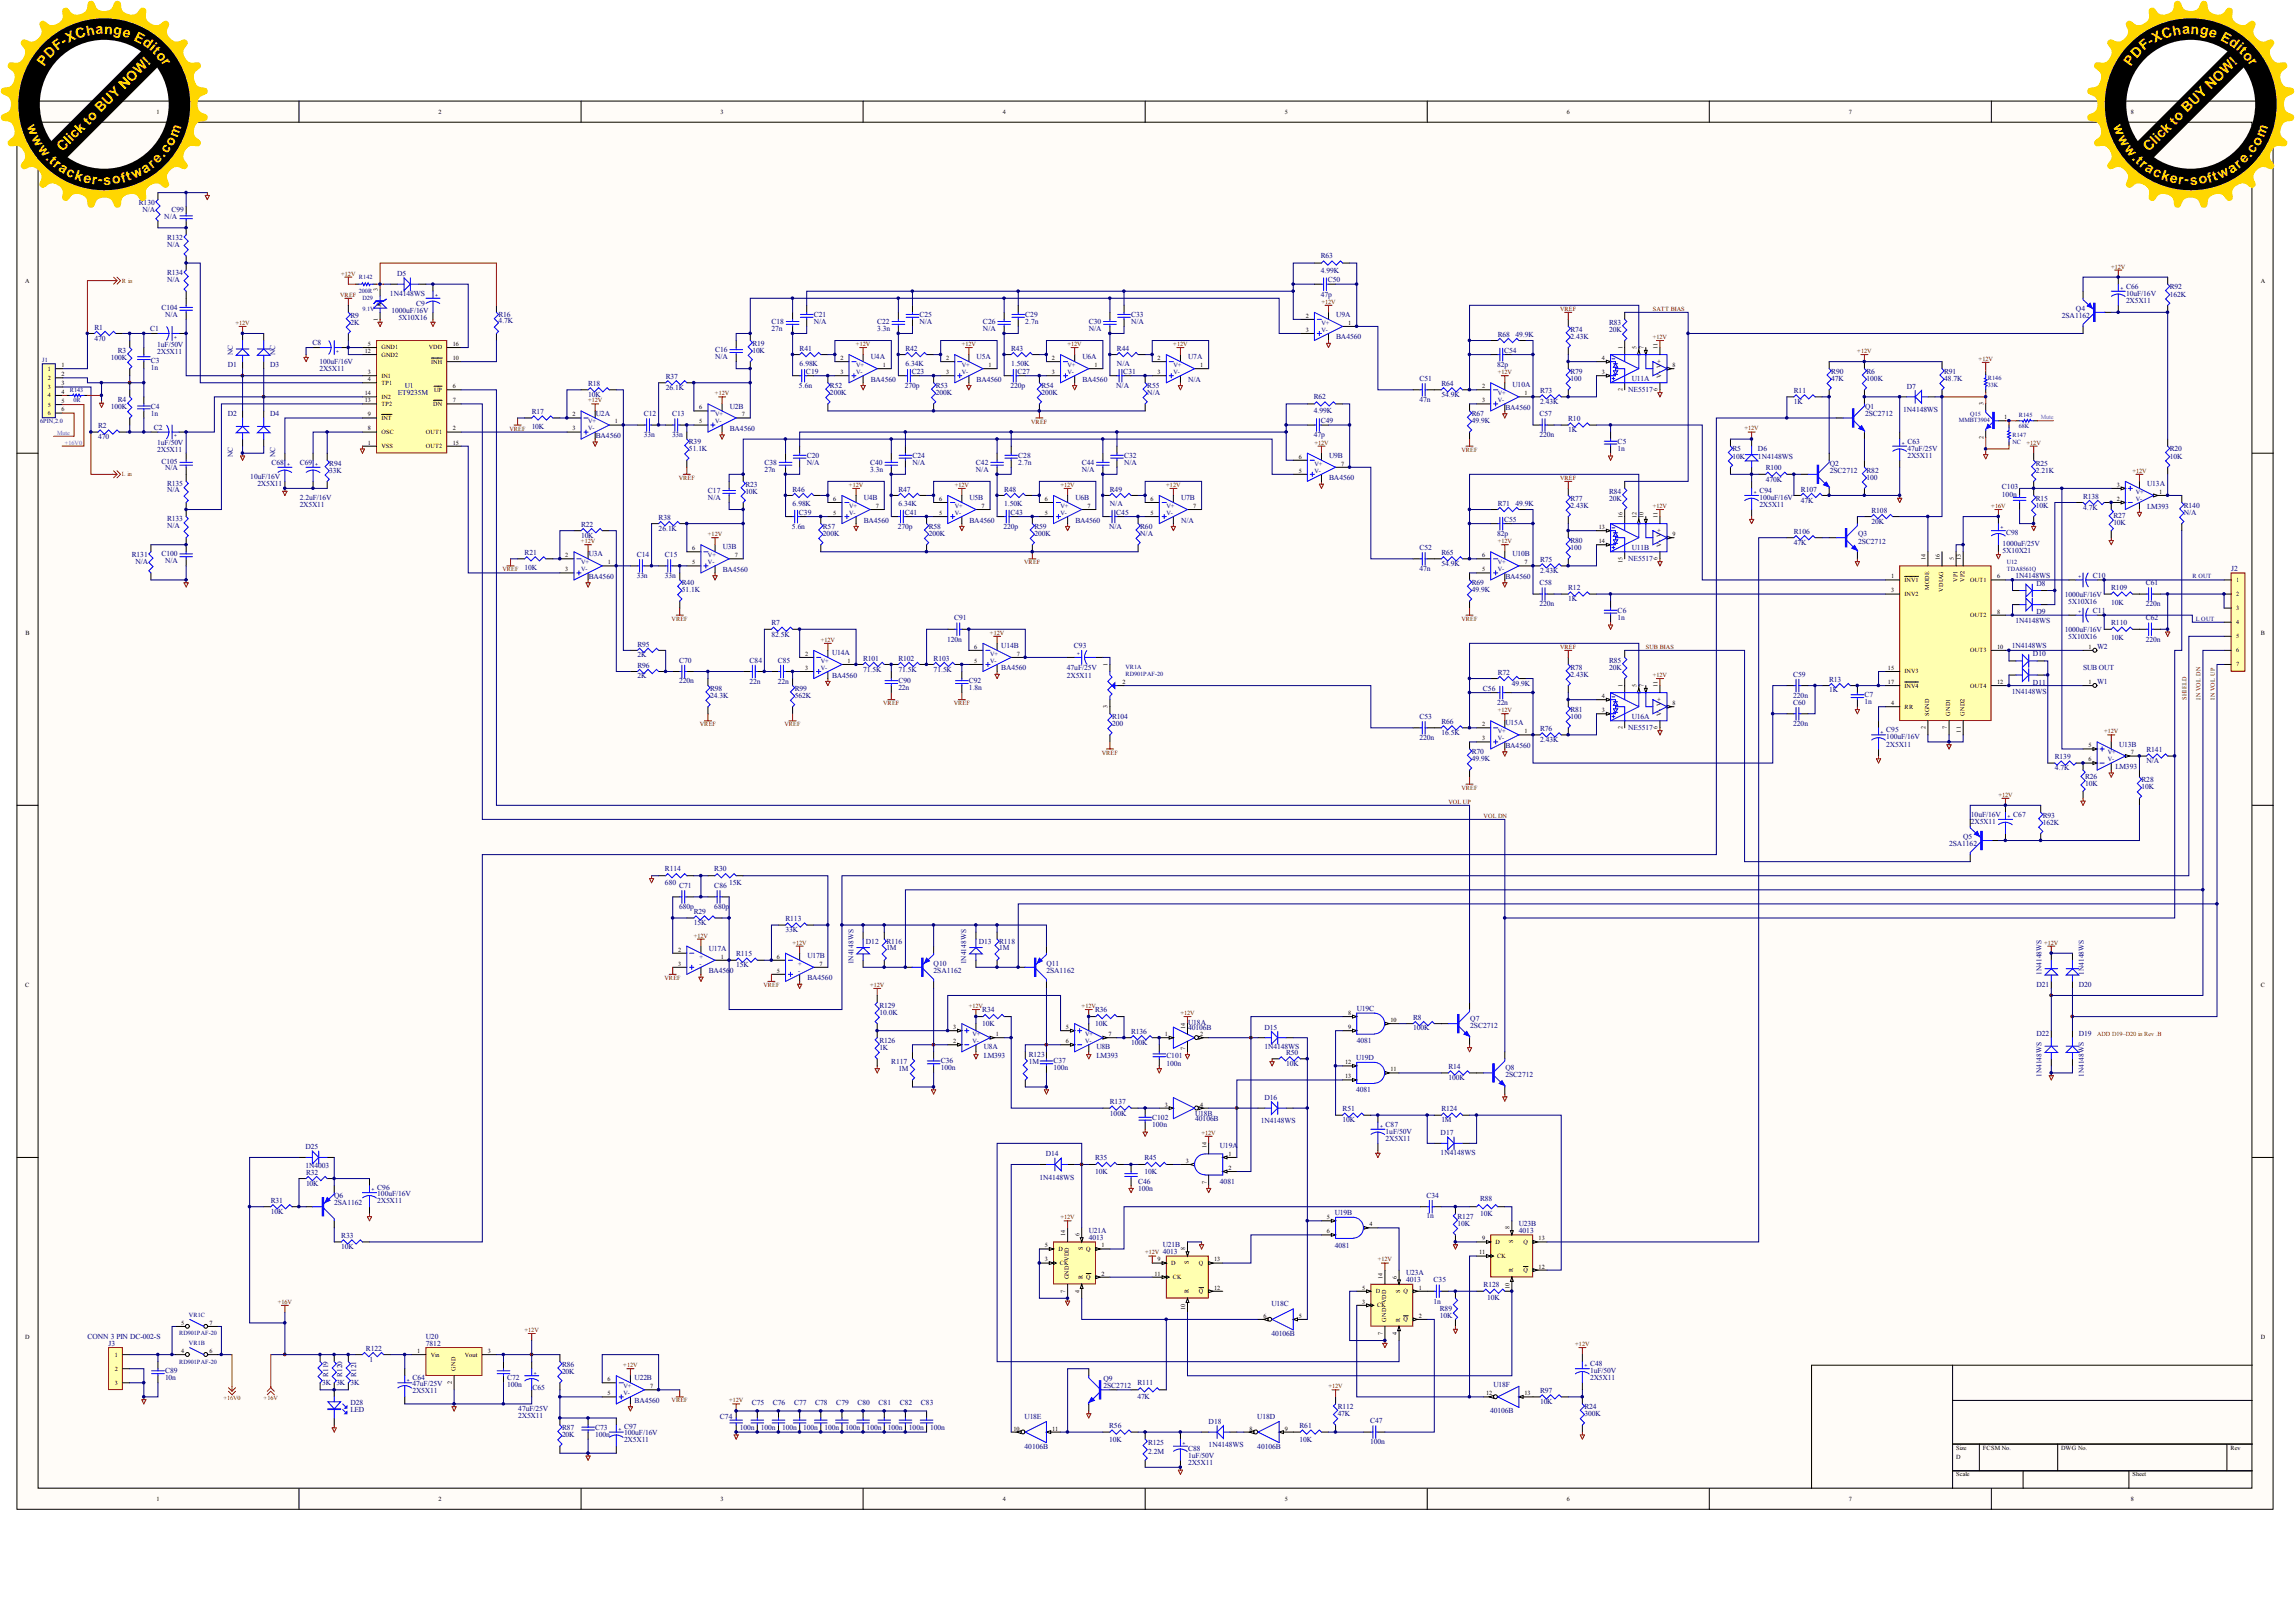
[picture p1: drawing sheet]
<svg xmlns="http://www.w3.org/2000/svg" width="287mm" height="202mm" viewBox="0 0 287 202" stroke-linecap="round" stroke-linejoin="round" font-family="sans-serif">
<defs><g id="words">
<g font-size="1.7" fill="#ffd700">
<text x="8" y="5.7" transform="rotate(-33 8 5.7)">-</text>
<text x="8.6" y="5.4" transform="rotate(-27 8.6 5.4)">X</text>
<text x="9.6" y="4.9" transform="rotate(-18 9.6 4.9)">C</text>
<text x="10.9" y="4.4" transform="rotate(-11 10.9 4.4)">h</text>
<text x="12" y="4.3" transform="rotate(-4 12 4.3)">a</text>
<text x="13" y="4.2" transform="rotate(3 13 4.2)">n</text>
<text x="14.1" y="4.3" transform="rotate(11 14.1 4.3)">g</text>
<text x="15.2" y="4.5" transform="rotate(17 15.2 4.5)">e</text>
<text x="16.7" y="5" transform="rotate(28 16.7 5)">E</text>
<text x="17.7" y="5.5" transform="rotate(35 17.7 5.5)">d</text>
<text x="268.8" y="5.7" transform="rotate(-33 268.8 5.7)">-</text>
<text x="269.3" y="5.4" transform="rotate(-27 269.3 5.4)">X</text>
<text x="270.4" y="4.9" transform="rotate(-18 270.4 4.9)">C</text>
<text x="271.6" y="4.4" transform="rotate(-11 271.6 4.4)">h</text>
<text x="272.7" y="4.3" transform="rotate(-4 272.7 4.3)">a</text>
<text x="273.8" y="4.2" transform="rotate(3 273.8 4.2)">n</text>
<text x="274.9" y="4.3" transform="rotate(11 274.9 4.3)">g</text>
<text x="276" y="4.5" transform="rotate(17 276 4.5)">e</text>
<text x="277.4" y="5" transform="rotate(28 277.4 5)">E</text>
<text x="278.5" y="5.5" transform="rotate(35 278.5 5.5)">d</text>
<text x="5.5" y="8.3" transform="rotate(-54 5.5 8.3)">P</text>
<text x="6.2" y="7.4" transform="rotate(-46 6.2 7.4)">D</text>
<text x="7.2" y="6.4" transform="rotate(-38 7.2 6.4)">F</text>
<text x="18.6" y="6.2" transform="rotate(41 18.6 6.2)">i</text>
<text x="19" y="6.5" transform="rotate(44 19 6.5)">t</text>
<text x="19.4" y="6.9" transform="rotate(50 19.4 6.9)">o</text>
<text x="20.1" y="7.8" transform="rotate(56 20.1 7.8)">r</text>
<text x="266.3" y="8.3" transform="rotate(-54 266.3 8.3)">P</text>
<text x="267" y="7.4" transform="rotate(-46 267 7.4)">D</text>
<text x="267.9" y="6.4" transform="rotate(-38 267.9 6.4)">F</text>
<text x="279.4" y="6.2" transform="rotate(41 279.4 6.2)">i</text>
<text x="279.7" y="6.5" transform="rotate(44 279.7 6.5)">t</text>
<text x="280.2" y="6.9" transform="rotate(50 280.2 6.9)">o</text>
<text x="280.9" y="7.8" transform="rotate(56 280.9 7.8)">r</text>
<text x="3.3" y="15.7" transform="rotate(71 3.3 15.7)">w</text>
<text x="3.9" y="17.2" transform="rotate(61 3.9 17.2)">w</text>
<text x="22.2" y="17.2" transform="rotate(-70 22.2 17.2)">m</text>
<text x="264.1" y="15.7" transform="rotate(71 264.1 15.7)">w</text>
<text x="264.6" y="17.2" transform="rotate(61 264.6 17.2)">w</text>
<text x="282.9" y="17.2" transform="rotate(-70 282.9 17.2)">m</text>
<text x="4.7" y="18.6" transform="rotate(52 4.7 18.6)">w</text>
<text x="5.6" y="19.8" transform="rotate(46 5.6 19.8)">.</text>
<text x="6" y="20.2" transform="rotate(42 6 20.2)">t</text>
<text x="6.6" y="20.7" transform="rotate(38 6.6 20.7)">r</text>
<text x="7.2" y="21.2" transform="rotate(33 7.2 21.2)">a</text>
<text x="7.8" y="19" transform="rotate(-45 7.8 19)">Click to BUY NOW!</text>
<text x="8.2" y="21.8" transform="rotate(26 8.2 21.8)">c</text>
<text x="9.2" y="22.3" transform="rotate(19 9.2 22.3)">k</text>
<text x="10.3" y="22.7" transform="rotate(13 10.3 22.7)">e</text>
<text x="11.4" y="22.9" transform="rotate(7 11.4 22.9)">r</text>
<text x="12.2" y="23" transform="rotate(3 12.2 23)">-</text>
<text x="12.9" y="23.1" transform="rotate(-2 12.9 23.1)">s</text>
<text x="14.1" y="23" transform="rotate(-9 14.1 23)">o</text>
<text x="15.3" y="22.8" transform="rotate(-15 15.3 22.8)">f</text>
<text x="16" y="22.6" transform="rotate(-19 16 22.6)">t</text>
<text x="16.7" y="22.4" transform="rotate(-25 16.7 22.4)">w</text>
<text x="18.1" y="21.7" transform="rotate(-33 18.1 21.7)">a</text>
<text x="19.1" y="21.1" transform="rotate(-39 19.1 21.1)">r</text>
<text x="19.7" y="20.5" transform="rotate(-44 19.7 20.5)">e</text>
<text x="20.5" y="19.8" transform="rotate(-49 20.5 19.8)">.</text>
<text x="20.9" y="19.3" transform="rotate(-54 20.9 19.3)">c</text>
<text x="21.6" y="18.3" transform="rotate(-61 21.6 18.3)">o</text>
<text x="265.4" y="18.6" transform="rotate(52 265.4 18.6)">w</text>
<text x="266.4" y="19.8" transform="rotate(46 266.4 19.8)">.</text>
<text x="266.8" y="20.2" transform="rotate(42 266.8 20.2)">t</text>
<text x="267.3" y="20.7" transform="rotate(38 267.3 20.7)">r</text>
<text x="268" y="21.2" transform="rotate(33 268 21.2)">a</text>
<text x="268.5" y="19" transform="rotate(-45 268.5 19)">Click to BUY NOW!</text>
<text x="268.9" y="21.8" transform="rotate(26 268.9 21.8)">c</text>
<text x="270" y="22.3" transform="rotate(19 270 22.3)">k</text>
<text x="271.1" y="22.7" transform="rotate(13 271.1 22.7)">e</text>
<text x="272.2" y="22.9" transform="rotate(7 272.2 22.9)">r</text>
<text x="273" y="23" transform="rotate(3 273 23)">-</text>
<text x="273.7" y="23.1" transform="rotate(-2 273.7 23.1)">s</text>
<text x="274.9" y="23" transform="rotate(-9 274.9 23)">o</text>
<text x="276.1" y="22.8" transform="rotate(-15 276.1 22.8)">f</text>
<text x="276.7" y="22.6" transform="rotate(-19 276.7 22.6)">t</text>
<text x="277.5" y="22.4" transform="rotate(-25 277.5 22.4)">w</text>
<text x="278.9" y="21.7" transform="rotate(-33 278.9 21.7)">a</text>
<text x="279.8" y="21.1" transform="rotate(-39 279.8 21.1)">r</text>
<text x="280.5" y="20.5" transform="rotate(-44 280.5 20.5)">e</text>
<text x="281.2" y="19.8" transform="rotate(-49 281.2 19.8)">.</text>
<text x="281.6" y="19.3" transform="rotate(-54 281.6 19.3)">c</text>
<text x="282.3" y="18.3" transform="rotate(-61 282.3 18.3)">o</text>
</g>
<g font-size=".9" fill="#000080">
<text x="17.4" y="25.6">R130</text>
<text x="17.8" y="26.5">N/A</text>
<text x="20.5" y="27.4">N/A</text>
<text x="21.4" y="26.5">C99</text>
<text x="20.9" y="34.4">R134</text>
<text x="20.9" y="35.3">N/A</text>
<text x="20.9" y="30">R132</text>
<text x="20.9" y="30.9">N/A</text>
<text x="49.6" y="34.5">D5</text>
<text x="165.1" y="32.3">R63</text>
<text x="165.1" y="34.1">4.99K</text>
<text x="165.9" y="35.3">C50</text>
<text x="11.8" y="41.2">R1</text>
<text x="18.8" y="41.4">C1</text>
<text x="20.2" y="38.7">C104</text>
<text x="20.6" y="39.6">N/A</text>
<text x="43.8" y="39.7">R9</text>
<text x="43.8" y="40.6">2K</text>
<text x="48.7" y="37">1N4148WS</text>
<text x="48.9" y="39.2">1000uF/16V</text>
<text x="49.8" y="40">5X10X16</text>
<text x="52" y="38.3">C9</text>
<text x="62.3" y="39.6">R16</text>
<text x="62.3" y="40.4">4.7K</text>
<text x="96.4" y="40.5">C18</text>
<text x="96.4" y="41.4">27n</text>
<text x="101.7" y="39.6">C21</text>
<text x="101.7" y="40.5">N/A</text>
<text x="109.6" y="40.5">C22</text>
<text x="109.6" y="41.4">3.3n</text>
<text x="114.9" y="39.6">C25</text>
<text x="114.9" y="40.5">N/A</text>
<text x="122.8" y="40.5">C26</text>
<text x="122.8" y="41.4">N/A</text>
<text x="128.1" y="39.6">C29</text>
<text x="128.1" y="40.5">2.7n</text>
<text x="136.1" y="40.5">C30</text>
<text x="136.1" y="41.4">N/A</text>
<text x="141.4" y="39.6">C33</text>
<text x="141.4" y="40.5">N/A</text>
<text x="165.1" y="37">47p</text>
<text x="167" y="39.6">U9A</text>
<text x="196.3" y="41.4">R74</text>
<text x="201.1" y="40.6">R83</text>
<text x="201.1" y="41.4">20K</text>
<text x="257.7" y="39.7">2SA1162</text>
<text x="259.4" y="38.8">Q4</text>
<text x="265.7" y="37.8">2X5X11</text>
<text x="265.7" y="36.1">C66</text>
<text x="265.7" y="37">10uF/16V</text>
<text x="271.2" y="36.2">R92</text>
<text x="271.2" y="37">162K</text>
<text x="11.8" y="42.6">470</text>
<text x="13.8" y="45">100K</text>
<text x="14.7" y="44.1">R3</text>
<text x="18.9" y="45.3">C3</text>
<text x="18.9" y="46.2">1n</text>
<text x="19.7" y="44.2">2X5X11</text>
<text x="19.7" y="43.3">1uF/50V</text>
<text x="28.5" y="45.8">D1</text>
<text x="29.1" y="44.4" transform="rotate(-90 29.1 44.4)">NC</text>
<text x="33.8" y="45.8">D3</text>
<text x="34.4" y="44.4" transform="rotate(-90 34.4 44.4)">NC</text>
<text x="39" y="43.1">C8</text>
<text x="39.9" y="46.4">2X5X11</text>
<text x="39.9" y="45.5">100uF/16V</text>
<text x="83.2" y="47.3">R37</text>
<text x="89.4" y="44">C16</text>
<text x="89.4" y="44.9">N/A</text>
<text x="94" y="43.2">R19</text>
<text x="94" y="44.1">10K</text>
<text x="99.9" y="43.8">R41</text>
<text x="99.9" y="45.7">6.98K</text>
<text x="100.7" y="46.7">C19</text>
<text x="108.8" y="44.9">U4A</text>
<text x="108.8" y="47.7">BA4560</text>
<text x="113.2" y="43.8">R42</text>
<text x="113.2" y="45.7">6.34K</text>
<text x="113.9" y="46.7">C23</text>
<text x="122.1" y="44.9">U5A</text>
<text x="122.1" y="47.7">BA4560</text>
<text x="126.4" y="43.8">R43</text>
<text x="126.4" y="45.7">1.50K</text>
<text x="127.2" y="46.7">C27</text>
<text x="135.3" y="44.9">U6A</text>
<text x="135.3" y="47.7">BA4560</text>
<text x="139.6" y="43.8">R44</text>
<text x="139.6" y="45.7">N/A</text>
<text x="140.4" y="46.7">C31</text>
<text x="148.5" y="44.9">U7A</text>
<text x="148.5" y="47.7">N/A</text>
<text x="167" y="42.4">BA4560</text>
<text x="177.4" y="47.6">C51</text>
<text x="187.1" y="45.8">82p</text>
<text x="187.2" y="42.1">R68</text>
<text x="188" y="44.1">C54</text>
<text x="189.4" y="42.1">49.9K</text>
<text x="196.3" y="46.7">R79</text>
<text x="196.3" y="47.6">100</text>
<text x="196.3" y="42.3">2.43K</text>
<text x="203.9" y="47.6">U11A</text>
<text x="228.9" y="46.7">R90</text>
<text x="228.9" y="47.6">47K</text>
<text x="233.3" y="46.7">R6</text>
<text x="233.3" y="47.6">100K</text>
<text x="243" y="46.7">R91</text>
<text x="243" y="47.6">48.7K</text>
<text x="12.2" y="53.5">R2</text>
<text x="13.8" y="51.1">100K</text>
<text x="14.7" y="50.2">R4</text>
<text x="18.9" y="51">C4</text>
<text x="18.9" y="51.9">1n</text>
<text x="19.2" y="53.7">C2</text>
<text x="28.5" y="52">D2</text>
<text x="33.8" y="52">D4</text>
<text x="49.7" y="49.4">ET9235M</text>
<text x="50.6" y="48.5">U1</text>
<text x="66.4" y="51.7">R17</text>
<text x="66.4" y="53.6">10K</text>
<text x="73.5" y="48.2">R18</text>
<text x="73.5" y="49.6">10K</text>
<text x="74.5" y="51.9">U2A</text>
<text x="80.5" y="52">C12</text>
<text x="83.2" y="48.7">26.1K</text>
<text x="84" y="52">C13</text>
<text x="91.2" y="51">U2B</text>
<text x="91.2" y="53.9">BA4560</text>
<text x="99.8" y="48.5">5.6n</text>
<text x="103.7" y="48.5">R52</text>
<text x="103.7" y="49.4">200K</text>
<text x="113.1" y="48.5">270p</text>
<text x="116.9" y="48.5">R53</text>
<text x="116.9" y="49.4">200K</text>
<text x="126.3" y="48.5">220p</text>
<text x="130.2" y="48.5">R54</text>
<text x="130.2" y="49.4">200K</text>
<text x="139.5" y="48.5">N/A</text>
<text x="143.4" y="48.5">R55</text>
<text x="143.4" y="49.4">N/A</text>
<text x="164.2" y="49.9">R62</text>
<text x="164.2" y="51.7">4.99K</text>
<text x="165.1" y="52.9">C49</text>
<text x="177.4" y="50.2">47n</text>
<text x="180.1" y="48.2">R64</text>
<text x="180.1" y="49.6">54.9K</text>
<text x="183.9" y="52">R67</text>
<text x="183.9" y="52.9">49.9K</text>
<text x="188.1" y="51.2">BA4560</text>
<text x="189" y="48.4">U10A</text>
<text x="192.4" y="52">C57</text>
<text x="192.5" y="49.1">R73</text>
<text x="192.5" y="50.5">2.43K</text>
<text x="196" y="52.6">R10</text>
<text x="203.5" y="48.9">NE5517</text>
<text x="224.2" y="49.1">R11</text>
<text x="224.2" y="50.5">1K</text>
<text x="233.1" y="51.1">Q1</text>
<text x="233.1" y="52">2SC2712</text>
<text x="237.8" y="51.5">1N4148WS</text>
<text x="238.3" y="48.6">D7</text>
<text x="12.2" y="54.9">470</text>
<text x="19.7" y="56.5">2X5X11</text>
<text x="19.7" y="55.6">1uF/50V</text>
<text x="20.2" y="58">C105</text>
<text x="20.6" y="58.8">N/A</text>
<text x="29.1" y="57.1" transform="rotate(-90 29.1 57.1)">NC</text>
<text x="31.3" y="59.8">10uF/16V</text>
<text x="33.9" y="58.1">C68</text>
<text x="34.4" y="57.1" transform="rotate(-90 34.4 57.1)">NC</text>
<text x="37.5" y="58.1">C69</text>
<text x="41.2" y="58.2">R94</text>
<text x="41.2" y="59">33K</text>
<text x="74.5" y="54.7">BA4560</text>
<text x="80.5" y="54.6">33n</text>
<text x="84" y="54.6">33n</text>
<text x="86.1" y="55.5">R39</text>
<text x="86.1" y="56.4">51.1K</text>
<text x="95.5" y="58.1">C38</text>
<text x="95.5" y="59">27n</text>
<text x="100.8" y="57.2">C20</text>
<text x="100.8" y="58.1">N/A</text>
<text x="108.7" y="58.1">C40</text>
<text x="108.7" y="59">3.3n</text>
<text x="114" y="57.2">C24</text>
<text x="114" y="58.1">N/A</text>
<text x="122" y="58.1">C42</text>
<text x="122" y="59">N/A</text>
<text x="127.3" y="57.2">C28</text>
<text x="127.3" y="58.1">2.7n</text>
<text x="135.2" y="58.1">C44</text>
<text x="135.2" y="59">N/A</text>
<text x="140.5" y="57.2">C32</text>
<text x="140.5" y="58.1">N/A</text>
<text x="164.2" y="54.6">47p</text>
<text x="166.1" y="57.2">U9B</text>
<text x="192.4" y="54.6">220n</text>
<text x="196" y="54">1K</text>
<text x="202.2" y="55.4">C5</text>
<text x="202.2" y="56.3">1n</text>
<text x="216.5" y="56.4">R5</text>
<text x="216.5" y="57.3">10K</text>
<text x="219.7" y="56.4">D6</text>
<text x="219.7" y="57.3">1N4148WS</text>
<text x="220.7" y="58.8">R100</text>
<text x="228.7" y="58.2">Q2</text>
<text x="228.7" y="59">2SC2712</text>
<text x="233.3" y="59">R82</text>
<text x="233.3" y="59.9">100</text>
<text x="238.4" y="57.2">2X5X11</text>
<text x="238.4" y="55.4">C63</text>
<text x="238.4" y="56.3">47uF/25V</text>
<text x="254.4" y="58.2">R25</text>
<text x="254.4" y="59">2.21K</text>
<text x="271.2" y="56.4">R20</text>
<text x="271.2" y="57.3">10K</text>
<text x="20.9" y="60.7">R135</text>
<text x="20.9" y="61.5">N/A</text>
<text x="20.9" y="65.1">R133</text>
<text x="20.9" y="65.9">N/A</text>
<text x="32.2" y="60.7">2X5X11</text>
<text x="37.5" y="63.4">2X5X11</text>
<text x="37.5" y="62.5">2.2uF/16V</text>
<text x="72.6" y="65.8">R22</text>
<text x="82.3" y="64.9">R38</text>
<text x="88.5" y="61.6">C17</text>
<text x="88.5" y="62.5">N/A</text>
<text x="93.1" y="60.8">R23</text>
<text x="93.1" y="61.7">10K</text>
<text x="99.1" y="61.4">R46</text>
<text x="99.1" y="63.3">6.98K</text>
<text x="99.8" y="64.3">C39</text>
<text x="108" y="62.5">U4B</text>
<text x="108" y="65.3">BA4560</text>
<text x="112.3" y="61.4">R47</text>
<text x="112.3" y="63.3">6.34K</text>
<text x="113.1" y="64.3">C41</text>
<text x="121.2" y="62.5">U5B</text>
<text x="121.2" y="65.3">BA4560</text>
<text x="125.5" y="61.4">R48</text>
<text x="125.5" y="63.3">1.50K</text>
<text x="126.3" y="64.3">C43</text>
<text x="134.4" y="62.5">U6B</text>
<text x="134.4" y="65.3">BA4560</text>
<text x="138.7" y="61.4">R49</text>
<text x="138.7" y="63.3">N/A</text>
<text x="139.5" y="64.3">C45</text>
<text x="147.6" y="62.5">U7B</text>
<text x="147.6" y="65.3">N/A</text>
<text x="166.1" y="60">BA4560</text>
<text x="187.2" y="63.2">R71</text>
<text x="188" y="65.2">C55</text>
<text x="189.4" y="63.3">49.9K</text>
<text x="196.3" y="62.6">R77</text>
<text x="196.3" y="63.4">2.43K</text>
<text x="201.1" y="61.7">R84</text>
<text x="201.1" y="62.6">20K</text>
<text x="219.9" y="63.4">2X5X11</text>
<text x="219.9" y="61.6">C94</text>
<text x="219.9" y="62.5">100uF/16V</text>
<text x="220.7" y="60.2">470K</text>
<text x="225.1" y="61.4">R107</text>
<text x="225.1" y="62.8">47K</text>
<text x="233.9" y="64.1">R108</text>
<text x="233.9" y="65.5">20K</text>
<text x="250.2" y="61.2">C103</text>
<text x="250.2" y="62">100n</text>
<text x="254.4" y="62.6">R15</text>
<text x="254.4" y="63.4">10K</text>
<text x="260.3" y="62.3">R138</text>
<text x="260.3" y="63.7">4.7K</text>
<text x="264.1" y="64.8">R27</text>
<text x="264.1" y="65.6">10K</text>
<text x="268.3" y="60.7">U13A</text>
<text x="268.3" y="63.5">LM393</text>
<text x="272.9" y="63.4">R140</text>
<text x="272.9" y="64.3">N/A</text>
<text x="16.5" y="69.6">R131</text>
<text x="16.9" y="70.5">N/A</text>
<text x="20.2" y="69.5">C100</text>
<text x="20.6" y="70.4">N/A</text>
<text x="65.6" y="69.3">R21</text>
<text x="65.6" y="71.2">10K</text>
<text x="72.6" y="67.2">10K</text>
<text x="73.6" y="69.5">U3A</text>
<text x="79.6" y="69.6">C14</text>
<text x="82.3" y="66.3">26.1K</text>
<text x="83.1" y="69.6">C15</text>
<text x="90.3" y="68.6">U3B</text>
<text x="90.3" y="71.4">BA4560</text>
<text x="99" y="66.1">5.6n</text>
<text x="102.8" y="66.1">R57</text>
<text x="102.8" y="67">200K</text>
<text x="112.2" y="66.1">270p</text>
<text x="116.1" y="66.1">R58</text>
<text x="116.1" y="67">200K</text>
<text x="125.4" y="66.1">220p</text>
<text x="129.3" y="66.1">R59</text>
<text x="129.3" y="67">200K</text>
<text x="138.6" y="66.1">N/A</text>
<text x="142.5" y="66.1">R60</text>
<text x="142.5" y="67">N/A</text>
<text x="177.4" y="68.7">C52</text>
<text x="177.4" y="71.4">47n</text>
<text x="180.1" y="69.3">R65</text>
<text x="180.1" y="70.7">54.9K</text>
<text x="187.1" y="67">82p</text>
<text x="189" y="69.5">U10B</text>
<text x="192.5" y="70.2">R75</text>
<text x="192.5" y="71.6">2.43K</text>
<text x="196.3" y="67.8">R80</text>
<text x="196.3" y="68.7">100</text>
<text x="203.5" y="70">NE5517</text>
<text x="203.9" y="68.7">U11B</text>
<text x="224.2" y="66.7">R106</text>
<text x="224.2" y="68.1">47K</text>
<text x="232.2" y="67">Q3</text>
<text x="232.2" y="67.9">2SC2712</text>
<text x="250.3" y="69.1">5X10X21</text>
<text x="250.3" y="68.2">1000uF/25V</text>
<text x="250.7" y="66.9">C98</text>
<text x="278.8" y="71.4">J2</text>
<text x="73.6" y="72.3">BA4560</text>
<text x="79.6" y="72.2">33n</text>
<text x="83.1" y="72.2">33n</text>
<text x="85.2" y="73.1">R40</text>
<text x="85.2" y="74">51.1K</text>
<text x="119.2" y="77.5">C91</text>
<text x="183.9" y="73.1">R69</text>
<text x="183.9" y="74">49.9K</text>
<text x="188.1" y="72.3">BA4560</text>
<text x="192.4" y="73.1">C58</text>
<text x="192.4" y="75.8">220n</text>
<text x="196" y="73.7">R12</text>
<text x="196" y="75.1">1K</text>
<text x="202.2" y="76.6">C6</text>
<text x="202.2" y="77.4">1n</text>
<text x="251.9" y="72.2">1N4148WS</text>
<text x="251.9" y="77.9">1N4148WS</text>
<text x="254.5" y="73.2">D8</text>
<text x="254.5" y="76.7">D9</text>
<text x="258" y="74.5">1000uF/16V</text>
<text x="258.5" y="75.4">5X10X16</text>
<text x="261.6" y="76.6">C11</text>
<text x="261.6" y="72.2">C10</text>
<text x="263.8" y="73.7">R109</text>
<text x="263.8" y="75.6">10K</text>
<text x="268.2" y="77.5">C62</text>
<text x="268.2" y="73.1">C61</text>
<text x="268.2" y="75.8">220n</text>
<text x="79.7" y="80.8">R95</text>
<text x="79.7" y="82.1">2K</text>
<text x="79.7" y="83.4">R96</text>
<text x="84.9" y="82.8">C70</text>
<text x="93.7" y="82.8">C84</text>
<text x="96.4" y="78.1">R7</text>
<text x="96.4" y="79.5">82.5K</text>
<text x="97.2" y="82.8">C85</text>
<text x="104" y="81.8">U14A</text>
<text x="107.9" y="82.5">R101</text>
<text x="107.9" y="83.9">71.5K</text>
<text x="112.3" y="82.5">R102</text>
<text x="112.3" y="83.9">71.5K</text>
<text x="116.7" y="82.5">R103</text>
<text x="116.7" y="83.9">71.5K</text>
<text x="118.4" y="80.2">120n</text>
<text x="125.1" y="80.9">U14B</text>
<text x="125.1" y="83.8">BA4560</text>
<text x="133.3" y="83.8">47uF/25V</text>
<text x="134.2" y="80.9">C93</text>
<text x="196.3" y="83.7">R78</text>
<text x="201.1" y="82.8">R85</text>
<text x="201.1" y="83.7">20K</text>
<text x="251.4" y="80.9">1N4148WS</text>
<text x="254.1" y="82">D10</text>
<text x="258" y="78.9">1000uF/16V</text>
<text x="258.5" y="79.8">5X10X16</text>
<text x="260.3" y="83.7">SUB OUT</text>
<text x="262.1" y="81">W2</text>
<text x="263.8" y="78.1">R110</text>
<text x="263.8" y="80">10K</text>
<text x="268.2" y="80.2">220n</text>
<text x="79.7" y="84.7">2K</text>
<text x="84.9" y="85.3">220n</text>
<text x="88.7" y="86.3">R98</text>
<text x="88.7" y="87.2">24.3K</text>
<text x="93.7" y="85.4">22n</text>
<text x="97.2" y="85.4">22n</text>
<text x="99.3" y="86.3">R99</text>
<text x="99.3" y="87.2">562K</text>
<text x="104" y="84.6">BA4560</text>
<text x="112.3" y="85.3">C90</text>
<text x="112.3" y="86.2">22n</text>
<text x="121.1" y="85.3">C92</text>
<text x="121.1" y="86.2">1.8n</text>
<text x="133.3" y="84.6">2X5X11</text>
<text x="139" y="89.8">R104</text>
<text x="177.4" y="89.8">C53</text>
<text x="185.3" y="86.3">C56</text>
<text x="187.1" y="88.1">22n</text>
<text x="187.2" y="84.3">R72</text>
<text x="188.9" y="85.7">49.9K</text>
<text x="196.3" y="89">R81</text>
<text x="196.3" y="89.8">100</text>
<text x="196.3" y="84.6">2.43K</text>
<text x="203.9" y="89.8">U16A</text>
<text x="224.1" y="84.6">C59</text>
<text x="224.1" y="87.2">220n</text>
<text x="224.1" y="88.1">C60</text>
<text x="228.6" y="85.2">R13</text>
<text x="228.6" y="86.5">1K</text>
<text x="233" y="87.1">C7</text>
<text x="233" y="88">1n</text>
<text x="251.4" y="86.7">1N4148WS</text>
<text x="254.1" y="85.5">D11</text>
<text x="262.1" y="85.4">W1</text>
<text x="139" y="90.7">200</text>
<text x="177.4" y="92.5">220n</text>
<text x="180.1" y="90.5">R66</text>
<text x="180.1" y="91.9">16.5K</text>
<text x="183.9" y="94.2">R70</text>
<text x="183.9" y="95.1">49.9K</text>
<text x="188.1" y="90.6">U15A</text>
<text x="188.1" y="93.4">BA4560</text>
<text x="192.5" y="91.3">R76</text>
<text x="192.5" y="92.7">2.43K</text>
<text x="203.5" y="91.2">NE5517</text>
<text x="224.1" y="90.7">220n</text>
<text x="235.7" y="93.3">2X5X11</text>
<text x="235.7" y="91.5">C95</text>
<text x="235.7" y="92.4">100uF/16V</text>
<text x="256.8" y="94.9">R139</text>
<text x="264.8" y="93.3">U13B</text>
<text x="268.3" y="94">R141</text>
<text x="268.3" y="95.4">N/A</text>
<text x="256.8" y="96.3">4.7K</text>
<text x="260.6" y="97.3">R26</text>
<text x="260.6" y="98.2">10K</text>
<text x="264.4" y="96.1">LM393</text>
<text x="267.6" y="97.8">R28</text>
<text x="267.6" y="98.6">10K</text>
<text x="243.6" y="105.7">2SA1162</text>
<text x="245.3" y="104.8">Q5</text>
<text x="246.3" y="102.9">2X5X11</text>
<text x="246.3" y="102.1">10uF/16V</text>
<text x="251.6" y="102.1">C67</text>
<text x="255.3" y="102.2">R93</text>
<text x="255.3" y="103">162K</text>
<text x="83.1" y="108.8">R114</text>
<text x="83.1" y="110.6">680</text>
<text x="84.9" y="111">C71</text>
<text x="84.9" y="113.5">680p</text>
<text x="89.3" y="111">C86</text>
<text x="89.3" y="113.5">680p</text>
<text x="89.3" y="108.8">R30</text>
<text x="91.1" y="110.5">15K</text>
<text x="86.7" y="114.2">R29</text>
<text x="86.7" y="115.6">15K</text>
<text x="88.6" y="118.8">U17A</text>
<text x="92" y="119.5">R115</text>
<text x="98.2" y="115.1">R113</text>
<text x="98.2" y="116.4">33K</text>
<text x="100.9" y="119.7">U17B</text>
<text x="108.2" y="118">D12</text>
<text x="110.8" y="117.9">R116</text>
<text x="110.8" y="118.7">1M</text>
<text x="122.3" y="118">D13</text>
<text x="124.9" y="117.9">R118</text>
<text x="124.9" y="118.7">1M</text>
<text x="88.6" y="121.6">BA456</text>
<text x="91.2" y="121.6">0</text>
<text x="92" y="120.8">15K</text>
<text x="100.9" y="122.5">BA4560</text>
<text x="106.6" y="120.5" transform="rotate(-90 106.6 120.5)">1N4148WS</text>
<text x="109.9" y="125.9">R129</text>
<text x="116.7" y="120.6">Q10</text>
<text x="116.7" y="121.5">2SA1162</text>
<text x="120.7" y="120.5" transform="rotate(-90 120.7 120.5)">1N4148WS</text>
<text x="130.8" y="120.6">Q11</text>
<text x="130.8" y="121.5">2SA1162</text>
<text x="254.5" y="123.3">D21</text>
<text x="255.1" y="121.8" transform="rotate(-90 255.1 121.8)">1N4148WS</text>
<text x="259.8" y="123.3">D20</text>
<text x="260.4" y="121.8" transform="rotate(-90 260.4 121.8)">1N4148WS</text>
<text x="109.9" y="130.3">R126</text>
<text x="109.9" y="131.2">1K</text>
<text x="109.9" y="126.8">10.0K</text>
<text x="122.8" y="126.4">R34</text>
<text x="122.8" y="128.2">10K</text>
<text x="122.9" y="131.1">U8A</text>
<text x="136.9" y="126.4">R36</text>
<text x="136.9" y="128.2">10K</text>
<text x="137" y="131.1">U8B</text>
<text x="141.4" y="129.2">R136</text>
<text x="141.4" y="130.6">100K</text>
<text x="148.5" y="128">U18A</text>
<text x="148.5" y="128.6">40106B</text>
<text x="158" y="128.6">D15</text>
<text x="158" y="131">1N4148WS</text>
<text x="160.7" y="131.8">R50</text>
<text x="169.6" y="126.3">U19C</text>
<text x="169.6" y="130.3">4081</text>
<text x="176.6" y="127.4">R8</text>
<text x="176.6" y="128.7">100K</text>
<text x="183.7" y="127.6">Q7</text>
<text x="183.7" y="128.4">2SC2712</text>
<text x="254.5" y="129.4">D22</text>
<text x="259.8" y="129.4">D19</text>
<text x="111.4" y="132.9">R117</text>
<text x="112.3" y="133.8">1M</text>
<text x="117.6" y="132.9">C36</text>
<text x="117.6" y="133.7">100n</text>
<text x="122.9" y="132.2">LM393</text>
<text x="128.6" y="132.1">R123</text>
<text x="128.6" y="132.9">1M</text>
<text x="131.7" y="132.9">C37</text>
<text x="131.7" y="133.7">100n</text>
<text x="137" y="132.2">LM393</text>
<text x="138.7" y="138">R137</text>
<text x="145.8" y="132.2">C101</text>
<text x="145.8" y="133.2">100n</text>
<text x="158" y="137.4">D16</text>
<text x="160.7" y="133.1">10K</text>
<text x="169.5" y="132.4">U19D</text>
<text x="169.5" y="136.5">4081</text>
<text x="181" y="133.6">R14</text>
<text x="181" y="134.9">100K</text>
<text x="188.1" y="133.7">Q8</text>
<text x="188.1" y="134.5">2SC2712</text>
<text x="255.1" y="134.6" transform="rotate(-90 255.1 134.6)">1N4148WS</text>
<text x="260.4" y="134.6" transform="rotate(-90 260.4 134.6)">1N4148WS</text>
<text x="38.2" y="143.6">D25</text>
<text x="138.7" y="139.4">100K</text>
<text x="144" y="139.9">C102</text>
<text x="144" y="140.8">100n</text>
<text x="149.4" y="139.5">U18B</text>
<text x="149.4" y="140.1">40106B</text>
<text x="152.5" y="143.4">U19A</text>
<text x="157.6" y="140.3">1N4148WS</text>
<text x="167.8" y="138.8">R51</text>
<text x="167.8" y="140.2">10K</text>
<text x="173.2" y="142.5">2X5X11</text>
<text x="173.2" y="140.8">C87</text>
<text x="173.2" y="141.7">1uF/50V</text>
<text x="180" y="141.8">D17</text>
<text x="180.1" y="138.8">R124</text>
<text x="180.1" y="140.2">1M</text>
<text x="38.2" y="146">1N4003</text>
<text x="38.2" y="146.8">R32</text>
<text x="38.2" y="148.2">10K</text>
<text x="41.8" y="149.7">Q6</text>
<text x="47.1" y="148.6">C96</text>
<text x="47.1" y="149.4">100uF/16V</text>
<text x="129.9" y="147.5">1N4148WS</text>
<text x="130.7" y="144.4">D14</text>
<text x="136.9" y="144.9">R35</text>
<text x="136.9" y="146.7">10K</text>
<text x="142.2" y="147.9">C46</text>
<text x="142.2" y="148.8">100n</text>
<text x="143" y="144.9">R45</text>
<text x="143" y="146.7">10K</text>
<text x="152.5" y="147.9">4081</text>
<text x="178.3" y="149.7">C34</text>
<text x="180" y="144.3">1N4148WS</text>
<text x="33.8" y="150.3">R31</text>
<text x="33.8" y="151.7">10K</text>
<text x="41.8" y="150.5">2SA1162</text>
<text x="42.7" y="154.7">R33</text>
<text x="47.1" y="150.3">2X5X11</text>
<text x="136.1" y="154.1">U21A</text>
<text x="136.1" y="154.9">4013</text>
<text x="145.3" y="155.8">U21B</text>
<text x="166.8" y="151.8">U19B</text>
<text x="166.8" y="155.9">4081</text>
<text x="178.3" y="152.2">1n</text>
<text x="182.2" y="152.3">R127</text>
<text x="182.2" y="153.2">10K</text>
<text x="185" y="150.1">R88</text>
<text x="185" y="151.9">10K</text>
<text x="189.8" y="153.2">U23B</text>
<text x="189.8" y="154.1">4013</text>
<text x="42.7" y="156.1">10K</text>
<text x="145.3" y="156.7">4013</text>
<text x="175.7" y="159.3">U23A</text>
<text x="175.7" y="160.2">4013</text>
<text x="179.2" y="160.2">C35</text>
<text x="185.4" y="160.8">R128</text>
<text x="10.9" y="167.3">CONN 3 PIN DC-002-S</text>
<text x="53.2" y="167.3">U20</text>
<text x="158.9" y="163.2">U18C</text>
<text x="158.9" y="166.9">40106B</text>
<text x="179.2" y="162.9">1n</text>
<text x="180" y="163.7">R89</text>
<text x="180" y="164.6">10K</text>
<text x="185.9" y="162.4">10K</text>
<text x="13.6" y="168.1">J3</text>
<text x="20.6" y="171.6">C89</text>
<text x="20.6" y="172.5">10n</text>
<text x="40.3" y="173">3K 3K 3K</text>
<text x="41" y="172.1" transform="rotate(-90 41 172.1)">R119</text>
<text x="42.8" y="172.1" transform="rotate(-90 42.8 172.1)">R120</text>
<text x="44.5" y="172.1" transform="rotate(-90 44.5 172.1)">R121</text>
<text x="45.7" y="168.8">R122</text>
<text x="46.2" y="170.2">1</text>
<text x="51.6" y="172.4">C64</text>
<text x="51.6" y="173.2">47uF/25V</text>
<text x="53.2" y="168.1">7812</text>
<text x="63.4" y="172.5">C72</text>
<text x="63.4" y="173.3">100n</text>
<text x="66.5" y="173.7">C65</text>
<text x="70.2" y="170.8">R86</text>
<text x="70.2" y="171.7">20K</text>
<text x="79.3" y="172.5">U22B</text>
<text x="137.9" y="172.5">Q9</text>
<text x="137.9" y="173.4">2SC2712</text>
<text x="142.1" y="173.1">R111</text>
<text x="186.6" y="173.3">U18F</text>
<text x="198.7" y="172.5">2X5X11</text>
<text x="198.7" y="170.7">C48</text>
<text x="198.7" y="171.6">1uF/50V</text>
<text x="43.8" y="175.5">D28</text>
<text x="43.8" y="176.4">LED</text>
<text x="51.6" y="174">2X5X11</text>
<text x="64.8" y="177.1">2X5X11</text>
<text x="64.8" y="176.2">47uF/25V</text>
<text x="70.2" y="178.7">R87</text>
<text x="70.2" y="179.6">20K</text>
<text x="74.4" y="178.6">C73</text>
<text x="74.4" y="179.5">100n</text>
<text x="78" y="178.5">C97</text>
<text x="78" y="179.3">100uF/16V</text>
<text x="79.3" y="175.3">BA4560</text>
<text x="90" y="177.3">C74</text>
<text x="92.4" y="178.6">100n</text>
<text x="93.9" y="175.5">C75</text>
<text x="95.1" y="178.6">100n</text>
<text x="96.6" y="175.5">C76</text>
<text x="97.7" y="178.6">100n</text>
<text x="99.2" y="175.5">C77</text>
<text x="100.4" y="178.6">100n</text>
<text x="101.9" y="175.5">C78</text>
<text x="103" y="178.6">100n</text>
<text x="104.5" y="175.5">C79</text>
<text x="105.7" y="178.6">100n</text>
<text x="107.2" y="175.5">C80</text>
<text x="108.3" y="178.6">100n</text>
<text x="109.8" y="175.5">C81</text>
<text x="110.9" y="178.6">100n</text>
<text x="112.4" y="175.5">C82</text>
<text x="113.6" y="178.6">100n</text>
<text x="115.1" y="175.5">C83</text>
<text x="116.2" y="178.6">100n</text>
<text x="128" y="177.3">U18E</text>
<text x="138.6" y="178.3">R56</text>
<text x="142.1" y="174.8">47K</text>
<text x="151" y="177.9">D18</text>
<text x="157.1" y="177.3">U18D</text>
<text x="162.4" y="178.3">R61</text>
<text x="167.2" y="176.1">R112</text>
<text x="167.2" y="176.9">47K</text>
<text x="171.2" y="177.8">C47</text>
<text x="186.2" y="176.6">40106B</text>
<text x="192.5" y="174">R97</text>
<text x="192.5" y="175.4">10K</text>
<text x="198" y="176.1">R24</text>
<text x="198" y="176.9">300K</text>
<text x="78" y="180.2">2X5X11</text>
<text x="128" y="181">40106B</text>
<text x="138.6" y="180.1">10K</text>
<text x="143.5" y="180.5">R125</text>
<text x="143.5" y="181.6">2.2M</text>
<text x="148.5" y="183">2X5X11</text>
<text x="148.5" y="181.3">C88</text>
<text x="148.5" y="182.1">1uF/50V</text>
<text x="151" y="180.8">1N4148WS</text>
<text x="157.1" y="181">40106B</text>
<text x="162.4" y="180.1">10K</text>
<text x="171.2" y="180.5">100n</text>
</g>
<g font-size=".8">
<text x="19.6" y="14.2">1</text>
<text x="54.8" y="14.2">2</text>
<text x="90.1" y="14.2">3</text>
<text x="125.3" y="14.2">4</text>
<text x="160.6" y="14.2">5</text>
<text x="195.8" y="14.2">6</text>
<text x="231.1" y="14.2">7</text>
<text x="266.3" y="14.2">8</text>
<text x="3.2" y="35.3">A</text>
<text x="282.5" y="35.3">A</text>
<text x="47.2" y="40.1" transform="rotate(-90 47.2 40.1)">1</text>
<text x="47.2" y="36.3" transform="rotate(-90 47.2 36.3)">3</text>
<text x="47.7" y="38.4" transform="rotate(-90 47.7 38.4)">A</text>
<text x="47.7" y="38.2" transform="rotate(-90 47.7 38.2)">K</text>
<text x="163.2" y="39.7">2</text>
<text x="163.2" y="41.5">3</text>
<text x="168.5" y="40.6">1</text>
<text x="6" y="46.3">1</text>
<text x="6" y="47.4">2</text>
<text x="7.7" y="45.9">1</text>
<text x="7.7" y="47">2</text>
<text x="45.6" y="44.1">12</text>
<text x="46" y="43.2">5</text>
<text x="46" y="46.7">3</text>
<text x="46" y="47.6">4</text>
<text x="47.7" y="43.7">GND1</text>
<text x="47.7" y="44.5">GND2</text>
<text x="47.7" y="47.2">IN1</text>
<text x="53.6" y="43.7">VDD</text>
<text x="53.9" y="45.4">INH</text>
<text x="56.6" y="45">10</text>
<text x="56.6" y="43.2">16</text>
<text x="105" y="45">2</text>
<text x="105" y="46.7">3</text>
<text x="110.3" y="45.9">1</text>
<text x="118.2" y="45">2</text>
<text x="118.2" y="46.7">3</text>
<text x="123.6" y="45.9">1</text>
<text x="131.5" y="45">2</text>
<text x="131.5" y="46.7">3</text>
<text x="136.8" y="45.9">1</text>
<text x="144.7" y="45">2</text>
<text x="144.7" y="46.7">3</text>
<text x="150" y="45.9">1</text>
<text x="200.2" y="45">4</text>
<text x="200.2" y="46.7">3</text>
<text x="202.8" y="43.6" transform="rotate(-90 202.8 43.6)">1</text>
<text x="204.5" y="43.6" transform="rotate(-90 204.5 43.6)">5</text>
<text x="205.4" y="43.6" transform="rotate(-90 205.4 43.6)">7</text>
<text x="207.2" y="43.6" transform="rotate(-90 207.2 43.6)">11</text>
<text x="207.6" y="47.2" transform="rotate(-90 207.6 47.2)">V- V+</text>
<text x="209" y="45.9">8</text>
<text x="6" y="48.6">3</text>
<text x="6" y="49.6">4</text>
<text x="6" y="50.8">5</text>
<text x="6" y="51.8">6</text>
<text x="7.7" y="48.2">3</text>
<text x="7.7" y="49.2">4</text>
<text x="7.7" y="50.3">5</text>
<text x="7.7" y="51.4">6</text>
<text x="45.6" y="49.4">14</text>
<text x="45.6" y="50.3">13</text>
<text x="46" y="52">9</text>
<text x="46" y="53.8">8</text>
<text x="47.7" y="49.8">IN2</text>
<text x="47.7" y="52.5">INT</text>
<text x="47.7" y="48.1">TP1</text>
<text x="47.7" y="50.7">TP2</text>
<text x="54.2" y="50.7">DN</text>
<text x="54.2" y="48.9">UP</text>
<text x="56.6" y="50.3">7</text>
<text x="56.6" y="53.8">2</text>
<text x="56.6" y="48.5">6</text>
<text x="71.5" y="52">2</text>
<text x="71.5" y="53.8">3</text>
<text x="76.8" y="52.9">1</text>
<text x="87.4" y="51.1">6</text>
<text x="87.4" y="52.9">5</text>
<text x="92.7" y="52">7</text>
<text x="185.2" y="48.5">2</text>
<text x="185.2" y="50.3">3</text>
<text x="190.5" y="49.4">1</text>
<text x="202.8" y="48.9" transform="rotate(-90 202.8 48.9)">2</text>
<text x="207.2" y="48.9" transform="rotate(-90 207.2 48.9)">6</text>
<text x="247.9" y="50.5" transform="rotate(-90 247.9 50.5)">3</text>
<text x="250.5" y="52.4">1</text>
<text x="46" y="55.5">1</text>
<text x="47.7" y="54.2">OSC</text>
<text x="47.7" y="56">VSS</text>
<text x="53.2" y="54.2">OUT1</text>
<text x="53.2" y="56">OUT2</text>
<text x="56.6" y="55.5">15</text>
<text x="162.3" y="57.3">6</text>
<text x="162.3" y="59.1">5</text>
<text x="167.6" y="58.2">7</text>
<text x="247.9" y="54.9" transform="rotate(-90 247.9 54.9)">2</text>
<text x="104.1" y="62.6">6</text>
<text x="104.1" y="64.3">5</text>
<text x="109.5" y="63.5">7</text>
<text x="117.4" y="62.6">6</text>
<text x="117.4" y="64.3">5</text>
<text x="122.7" y="63.5">7</text>
<text x="130.6" y="62.6">6</text>
<text x="130.6" y="64.3">5</text>
<text x="135.9" y="63.5">7</text>
<text x="143.8" y="62.6">6</text>
<text x="143.8" y="64.3">5</text>
<text x="149.1" y="63.5">7</text>
<text x="202.8" y="64.7" transform="rotate(-90 202.8 64.7)">16</text>
<text x="204.5" y="64.7" transform="rotate(-90 204.5 64.7)">12</text>
<text x="205.4" y="64.7" transform="rotate(-90 205.4 64.7)">10</text>
<text x="207.2" y="64.7" transform="rotate(-90 207.2 64.7)">11</text>
<text x="264.5" y="62.6">2</text>
<text x="264.5" y="60.8">3</text>
<text x="269.8" y="61.7">1</text>
<text x="70.6" y="69.6">2</text>
<text x="70.6" y="71.4">3</text>
<text x="76" y="70.5">1</text>
<text x="86.5" y="68.7">6</text>
<text x="86.5" y="70.5">5</text>
<text x="91.8" y="69.6">7</text>
<text x="185.2" y="69.6">6</text>
<text x="185.2" y="71.4">5</text>
<text x="190.5" y="70.5">7</text>
<text x="199.8" y="66.1">13</text>
<text x="199.8" y="67.9">14</text>
<text x="202.8" y="70.4" transform="rotate(-90 202.8 70.4)">15</text>
<text x="207.2" y="70" transform="rotate(-90 207.2 70)">6</text>
<text x="207.6" y="68.3" transform="rotate(-90 207.6 68.3)">V- V+</text>
<text x="209" y="67">9</text>
<text x="240.6" y="70" transform="rotate(-90 240.6 70)">14</text>
<text x="242.4" y="70" transform="rotate(-90 242.4 70)">16</text>
<text x="244.2" y="70" transform="rotate(-90 244.2 70)">5</text>
<text x="245.1" y="70" transform="rotate(-90 245.1 70)">13</text>
<text x="236.3" y="72.3">1</text>
<text x="236.3" y="74">3</text>
<text x="238" y="72.7">INV1</text>
<text x="238" y="74.5">INV2</text>
<text x="241.1" y="73.7" transform="rotate(-90 241.1 73.7)">MODE</text>
<text x="242.8" y="73.9" transform="rotate(-90 242.8 73.9)">VDIAG</text>
<text x="244.6" y="72.7" transform="rotate(-90 244.6 72.7)">VP1</text>
<text x="245.5" y="72.7" transform="rotate(-90 245.5 72.7)">VP2</text>
<text x="246.2" y="72.7">OUT1</text>
<text x="246.2" y="77.1">OUT2</text>
<text x="249.6" y="72.3">6</text>
<text x="249.6" y="76.7">8</text>
<text x="279.4" y="72.7">1</text>
<text x="279.4" y="74.5">2</text>
<text x="279.4" y="76.2">3</text>
<text x="279.4" y="78">4</text>
<text x="3.2" y="79.3">B</text>
<text x="100.6" y="81.9">2</text>
<text x="100.6" y="83.7">3</text>
<text x="105.9" y="82.8">1</text>
<text x="121.8" y="81.1">6</text>
<text x="121.8" y="82.8">5</text>
<text x="127.1" y="81.9">7</text>
<text x="138.4" y="83.2" transform="rotate(-90 138.4 83.2)">1</text>
<text x="235.9" y="83.7">15</text>
<text x="246.2" y="81.5">OUT3</text>
<text x="249.6" y="81.1">10</text>
<text x="261" y="81.1">1</text>
<text x="279.4" y="79.7">5</text>
<text x="279.4" y="81.5">6</text>
<text x="279.4" y="83.3">7</text>
<text x="282.5" y="79.3">B</text>
<text x="138.4" y="88.5" transform="rotate(-90 138.4 88.5)">3</text>
<text x="140.3" y="85.5">2</text>
<text x="200.2" y="87.2">4</text>
<text x="200.2" y="89">3</text>
<text x="202.8" y="85.8" transform="rotate(-90 202.8 85.8)">1</text>
<text x="204.5" y="85.8" transform="rotate(-90 204.5 85.8)">5</text>
<text x="205.4" y="85.8" transform="rotate(-90 205.4 85.8)">7</text>
<text x="207.2" y="85.8" transform="rotate(-90 207.2 85.8)">11</text>
<text x="207.6" y="89.4" transform="rotate(-90 207.6 89.4)">V- V+</text>
<text x="209" y="88.1">8</text>
<text x="235.9" y="85.5">17</text>
<text x="236.3" y="88.1">4</text>
<text x="238" y="84.1">INV3</text>
<text x="238" y="85.9">INV4</text>
<text x="238" y="88.5">RR</text>
<text x="241.1" y="89.4" transform="rotate(-90 241.1 89.4)">SGND</text>
<text x="243.7" y="89.4" transform="rotate(-90 243.7 89.4)">GND1</text>
<text x="245.5" y="89.4" transform="rotate(-90 245.5 89.4)">GND2</text>
<text x="246.2" y="85.9">OUT4</text>
<text x="249.6" y="85.5">12</text>
<text x="261" y="85.5">1</text>
<text x="185.2" y="90.7">2</text>
<text x="185.2" y="92.5">3</text>
<text x="190.5" y="91.6">1</text>
<text x="202.8" y="91.1" transform="rotate(-90 202.8 91.1)">2</text>
<text x="207.2" y="91.1" transform="rotate(-90 207.2 91.1)">6</text>
<text x="240.6" y="91.1" transform="rotate(-90 240.6 91.1)">2</text>
<text x="243.3" y="91.1" transform="rotate(-90 243.3 91.1)">7</text>
<text x="245.1" y="91.5" transform="rotate(-90 245.1 91.5)">11</text>
<text x="261" y="95.1">6</text>
<text x="261" y="93.4">5</text>
<text x="266.3" y="94.3">7</text>
<text x="84.7" y="118.9">2</text>
<text x="90.1" y="119.8">1</text>
<text x="97.1" y="119.8">6</text>
<text x="3.2" y="123.3">C</text>
<text x="84.7" y="120.6">3</text>
<text x="97.1" y="121.5">5</text>
<text x="102.4" y="120.6">7</text>
<text x="282.5" y="123.3">C</text>
<text x="119.1" y="130.3">2</text>
<text x="119.1" y="128.6">3</text>
<text x="124.4" y="129.4">1</text>
<text x="133.2" y="130.3">6</text>
<text x="133.2" y="128.6">5</text>
<text x="138.5" y="129.4">7</text>
<text x="145.6" y="129.4">1</text>
<text x="148.1" y="131.2" transform="rotate(-90 148.1 131.2)">7</text>
<text x="148.1" y="128.5" transform="rotate(-90 148.1 128.5)">14</text>
<text x="150" y="129.4">2</text>
<text x="168.5" y="126.8">8</text>
<text x="168.5" y="128.6">9</text>
<text x="173.8" y="127.7">10</text>
<text x="168.1" y="133">12</text>
<text x="168.1" y="134.7">13</text>
<text x="173.8" y="133.8">11</text>
<text x="145.6" y="138.2">3</text>
<text x="150" y="138.2">4</text>
<text x="150.8" y="143.5" transform="rotate(-90 150.8 143.5)">14</text>
<text x="148.2" y="145.3">3</text>
<text x="150.8" y="147.9" transform="rotate(-90 150.8 147.9)">7</text>
<text x="153.5" y="144.4">1</text>
<text x="153.5" y="146.2">2</text>
<text x="130.6" y="155.8">5</text>
<text x="133.1" y="154.5" transform="rotate(-90 133.1 154.5)">14</text>
<text x="134.9" y="154.5" transform="rotate(-90 134.9 154.5)">6</text>
<text x="137.7" y="155.8">1</text>
<text x="165.8" y="152.3">5</text>
<text x="165.8" y="154.1">6</text>
<text x="171.1" y="153.2">4</text>
<text x="185.2" y="155">9</text>
<text x="186.9" y="155.4">D</text>
<text x="188.7" y="153.6" transform="rotate(-90 188.7 153.6)">8</text>
<text x="189.1" y="155.3" transform="rotate(-90 189.1 155.3)">S</text>
<text x="190.4" y="155.4">Q</text>
<text x="192.3" y="155">13</text>
<text x="130.6" y="157.6">3</text>
<text x="132.3" y="156.3">D</text>
<text x="132.5" y="158">CK</text>
<text x="133.1" y="161.5" transform="rotate(-90 133.1 161.5)">7</text>
<text x="133.6" y="159.8" transform="rotate(-90 133.6 159.8)">GND VDD</text>
<text x="134.9" y="161.5" transform="rotate(-90 134.9 161.5)">4</text>
<text x="135.3" y="159.8" transform="rotate(-90 135.3 159.8)">R</text>
<text x="135.3" y="156.2" transform="rotate(-90 135.3 156.2)">S</text>
<text x="135.7" y="156.3">Q</text>
<text x="135.7" y="159.8">Q</text>
<text x="137.7" y="159.4">2</text>
<text x="144.3" y="159.4">11</text>
<text x="144.7" y="157.6">9</text>
<text x="146.4" y="158">D</text>
<text x="146.6" y="159.8">CK</text>
<text x="148.1" y="156.2" transform="rotate(-90 148.1 156.2)">8</text>
<text x="148.6" y="161.6" transform="rotate(-90 148.6 161.6)">R</text>
<text x="148.6" y="158" transform="rotate(-90 148.6 158)">S</text>
<text x="149.8" y="158">Q</text>
<text x="149.8" y="161.6">Q</text>
<text x="151.8" y="157.6">13</text>
<text x="151.8" y="161.1">12</text>
<text x="170.2" y="161.1">5</text>
<text x="171.9" y="161.6">D</text>
<text x="172.8" y="159.7" transform="rotate(-90 172.8 159.7)">14</text>
<text x="174.6" y="159.7" transform="rotate(-90 174.6 159.7)">6</text>
<text x="175" y="161.5" transform="rotate(-90 175 161.5)">S</text>
<text x="175.4" y="161.6">Q</text>
<text x="177.3" y="161.1">1</text>
<text x="184.8" y="156.7">11</text>
<text x="187.1" y="157.2">CK</text>
<text x="188.7" y="161" transform="rotate(-90 188.7 161)">10</text>
<text x="189.1" y="158.9" transform="rotate(-90 189.1 158.9)">R</text>
<text x="190.4" y="158.9">Q</text>
<text x="192.3" y="158.5">12</text>
<text x="3.2" y="167.3">D</text>
<text x="22.6" y="165.5">5</text>
<text x="26.2" y="165.5">7</text>
<text x="148.1" y="163.7" transform="rotate(-90 148.1 163.7)">10</text>
<text x="157.9" y="164.6">6</text>
<text x="162.3" y="164.6">5</text>
<text x="170.2" y="162.9">3</text>
<text x="172.1" y="163.3">CK</text>
<text x="172.8" y="166.8" transform="rotate(-90 172.8 166.8)">7</text>
<text x="173.2" y="165.1" transform="rotate(-90 173.2 165.1)">GND VDD</text>
<text x="174.6" y="166.8" transform="rotate(-90 174.6 166.8)">4</text>
<text x="175" y="165.1" transform="rotate(-90 175 165.1)">R</text>
<text x="175.4" y="165.1">Q</text>
<text x="177.3" y="164.6">2</text>
<text x="282.5" y="167.3">D</text>
<text x="14.3" y="169.5">1</text>
<text x="14.3" y="171.2">2</text>
<text x="14.3" y="173">3</text>
<text x="22.6" y="169">4</text>
<text x="26.2" y="169">6</text>
<text x="52.1" y="169">1</text>
<text x="53.8" y="169.5">Vin</text>
<text x="56.5" y="173" transform="rotate(-90 56.5 173)">2</text>
<text x="56.9" y="171.3" transform="rotate(-90 56.9 171.3)">GND</text>
<text x="58.1" y="169.5">Vout</text>
<text x="61" y="169">3</text>
<text x="75.9" y="172.6">6</text>
<text x="81.3" y="173.4">7</text>
<text x="75.9" y="174.3">5</text>
<text x="126.7" y="178.7">10</text>
<text x="131.5" y="178.7">11</text>
<text x="156.1" y="178.7">8</text>
<text x="160.6" y="178.7">9</text>
<text x="185.7" y="174.3">12</text>
<text x="190.5" y="174.3">13</text>
<text x="244.5" y="184.4">Scale</text>
<text x="244.5" y="181.1">Size</text>
<text x="244.5" y="182.2">D</text>
<text x="247.8" y="181.1">FCSM No.</text>
<text x="257.6" y="181.1">DWG No.</text>
<text x="266.5" y="184.4">Sheet</text>
<text x="278.7" y="181.1">Rev</text>
<text x="19.6" y="187.5">1</text>
<text x="54.8" y="187.5">2</text>
<text x="90.1" y="187.5">3</text>
<text x="125.3" y="187.5">4</text>
<text x="160.6" y="187.5">5</text>
<text x="195.8" y="187.5">6</text>
<text x="231.1" y="187.5">7</text>
<text x="266.3" y="187.5">8</text>
</g>
<g font-size=".8" fill="#f00">
<text x="15.2" y="35.3">R in</text>
<text x="15.2" y="59.5">L in</text>
<text x="262.1" y="129.4">ADD D19~D20 in Rev .B</text>
<text x="27.9" y="174.9">+16V0</text>
<text x="32.9" y="174.9">+16V</text>
</g>
<g font-size=".8" fill="#800000">
<text x="42.6" y="34.4">+12V</text>
<text x="263.8" y="33.5">+12V</text>
<text x="29.4" y="40.6">+12V</text>
<text x="42.5" y="37.1">VREF</text>
<text x="165.1" y="37.9">+12V</text>
<text x="195" y="38.8">VREF</text>
<text x="206.6" y="38.8">SATT BIAS</text>
<text x="107" y="43.2">+12V</text>
<text x="120.2" y="43.2">+12V</text>
<text x="133.4" y="43.2">+12V</text>
<text x="146.6" y="43.2">+12V</text>
<text x="187.2" y="46.7">+12V</text>
<text x="206.6" y="42.3">+12V</text>
<text x="232.1" y="44.1">+12V</text>
<text x="247.3" y="45.1">+12V</text>
<text x="63.7" y="53.8">VREF</text>
<text x="73.5" y="50.3">+12V</text>
<text x="89.3" y="49.4">+12V</text>
<text x="128.9" y="52.9">VREF</text>
<text x="218" y="53.8">+12V</text>
<text x="84.8" y="59.9">VREF</text>
<text x="164.3" y="55.5">+12V</text>
<text x="182.6" y="56.4">VREF</text>
<text x="195" y="59.9">VREF</text>
<text x="253.3" y="55.5">+12V</text>
<text x="266.5" y="59.1">+12V</text>
<text x="106.1" y="60.8">+12V</text>
<text x="119.3" y="60.8">+12V</text>
<text x="132.5" y="60.8">+12V</text>
<text x="145.7" y="60.8">+12V</text>
<text x="206.6" y="63.5">+12V</text>
<text x="248.9" y="63.5">+16V</text>
<text x="62.8" y="71.4">VREF</text>
<text x="72.6" y="67.9">+12V</text>
<text x="88.5" y="67">+12V</text>
<text x="128" y="70.5">VREF</text>
<text x="187.2" y="67.9">+12V</text>
<text x="83.9" y="77.5">VREF</text>
<text x="182.6" y="77.5">VREF</text>
<text x="102.6" y="80.2">+12V</text>
<text x="123.7" y="79.3">+12V</text>
<text x="195" y="81.1">VREF</text>
<text x="205.7" y="81.1">SUB BIAS</text>
<text x="110.4" y="88.1">VREF</text>
<text x="119.2" y="88.1">VREF</text>
<text x="187.2" y="89">+12V</text>
<text x="206.6" y="84.6">+12V</text>
<text x="273.3" y="87.4" transform="rotate(-90 273.3 87.4)">SHIELD</text>
<text x="275" y="87.4" transform="rotate(-90 275 87.4)">IN VOL DN</text>
<text x="276.8" y="87.4" transform="rotate(-90 276.8 87.4)">IN VOL UP</text>
<text x="87.5" y="90.7">VREF</text>
<text x="98" y="90.7">VREF</text>
<text x="137.7" y="94.3">VREF</text>
<text x="263" y="91.6">+12V</text>
<text x="181" y="100.4">VOL UP</text>
<text x="182.6" y="98.7">VREF</text>
<text x="249.7" y="99.5">+12V</text>
<text x="185.4" y="102.2">VOL DN</text>
<text x="86.7" y="117.1">+12V</text>
<text x="99" y="118">+12V</text>
<text x="255.5" y="118">+12V</text>
<text x="83.1" y="122.4">VREF</text>
<text x="95.4" y="123.3">VREF</text>
<text x="108.7" y="123.3">+12V</text>
<text x="121.1" y="125.9">+12V</text>
<text x="135.2" y="125.9">+12V</text>
<text x="147.5" y="126.8">+12V</text>
<text x="150.2" y="141.8">+12V</text>
<text x="132.5" y="152.3">+12V</text>
<text x="143.1" y="156.7">+12V</text>
<text x="172.2" y="157.6">+12V</text>
<text x="34.7" y="162.9">+16V</text>
<text x="65.6" y="166.4">+12V</text>
<text x="77.9" y="170.8">+12V</text>
<text x="166" y="173.4">+12V</text>
<text x="196.9" y="168.2">+12V</text>
<text x="83.9" y="175.2">VREF</text>
<text x="91.1" y="175.2">+12V</text>
</g>
<g font-size=".8" fill="#000080">
<text x="44.9" y="34.9">R142</text>
<text x="44.9" y="36.6">200R</text>
<text x="45.3" y="37.5">D29</text>
<text x="45.3" y="38.8">9.1V</text>
<text x="165.1" y="40.6">V+</text>
<text x="165.1" y="41.5">V-</text>
<text x="5.3" y="45.2">J1</text>
<text x="107" y="45.9">V+</text>
<text x="107" y="46.7">V-</text>
<text x="120.2" y="45.9">V+</text>
<text x="120.2" y="46.7">V-</text>
<text x="133.4" y="45.9">V+</text>
<text x="133.4" y="46.7">V-</text>
<text x="146.6" y="45.9">V+</text>
<text x="146.6" y="46.7">V-</text>
<text x="248.4" y="47.4">R146</text>
<text x="5" y="52.9">6PIN,2.0</text>
<text x="8.7" y="48.9">R143</text>
<text x="9.2" y="50.3">0R</text>
<text x="73.5" y="52.9">V+</text>
<text x="73.5" y="53.8">V-</text>
<text x="89.4" y="52">V+</text>
<text x="89.4" y="52.9">V-</text>
<text x="187.2" y="49.4">V+</text>
<text x="187.2" y="50.3">V-</text>
<text x="244.8" y="52.7">MMBT3904</text>
<text x="246.2" y="51.9">Q15</text>
<text x="248.4" y="48.3">33K</text>
<text x="252.3" y="52.1">R145</text>
<text x="252.3" y="53.5">68K</text>
<text x="164.3" y="58.2">V+</text>
<text x="164.3" y="59.1">V-</text>
<text x="251.5" y="54.6">R147</text>
<text x="251.5" y="55.5">NC</text>
<text x="106.1" y="63.5">V+</text>
<text x="106.1" y="64.3">V-</text>
<text x="119.3" y="63.5">V+</text>
<text x="119.3" y="64.3">V-</text>
<text x="132.5" y="63.5">V+</text>
<text x="132.5" y="64.3">V-</text>
<text x="145.8" y="63.5">V+</text>
<text x="145.8" y="64.3">V-</text>
<text x="266.9" y="61.7">V+</text>
<text x="266.9" y="62.6">V-</text>
<text x="72.6" y="70.5">V+</text>
<text x="72.6" y="71.4">V-</text>
<text x="88.5" y="69.6">V+</text>
<text x="88.5" y="70.5">V-</text>
<text x="187.2" y="70.5">V+</text>
<text x="187.2" y="71.4">V-</text>
<text x="250.8" y="70.5">U12</text>
<text x="250.8" y="71.4">TDA8561Q</text>
<text x="274" y="72.3">R OUT</text>
<text x="274.4" y="77.5">L OUT</text>
<text x="102.6" y="82.8">V+</text>
<text x="102.6" y="83.7">V-</text>
<text x="123.7" y="81.9">V+</text>
<text x="123.7" y="82.8">V-</text>
<text x="140.6" y="83.6">VR1A</text>
<text x="140.6" y="84.5">RD901PAF-20</text>
<text x="187.2" y="91.6">V+</text>
<text x="187.2" y="92.5">V-</text>
<text x="263.4" y="94.3">V+</text>
<text x="263.4" y="95.1">V-</text>
<text x="87.4" y="119.8">+</text>
<text x="87.4" y="120.6">-</text>
<text x="99.8" y="120.6">+</text>
<text x="99.8" y="121.5">-</text>
<text x="121.5" y="129.4">V+</text>
<text x="121.5" y="130.3">V-</text>
<text x="135.6" y="129.4">V+</text>
<text x="135.6" y="130.3">V-</text>
<text x="22.4" y="166.8">RD901PAF-20</text>
<text x="23.6" y="164.6">VR1C</text>
<text x="22.4" y="170.4">RD901PAF-20</text>
<text x="23.6" y="168.1">VR1B</text>
<text x="77.9" y="173.4">V+</text>
<text x="77.9" y="174.3">V-</text>
</g>
<g font-size=".8" fill="#bf00bf">
<text x="255" y="52.4">Mute</text>
<text x="7.1" y="54.3">Mute</text>
<text x="8.1" y="55.5">+16V0</text>
</g>
<g font-size=".6" fill="#000080">
<text x="21.7" y="41.9" transform="rotate(90 21.7 41.9)">+</text>
<text x="54.4" y="37.1">+</text>
<text x="265" y="36.2">+</text>
<text x="42" y="43.7" transform="rotate(90 42 43.7)">+</text>
<text x="21.7" y="54.2" transform="rotate(90 21.7 54.2)">+</text>
<text x="35.9" y="58.2">+</text>
<text x="39.4" y="58.2">+</text>
<text x="237.7" y="55.6">+</text>
<text x="219.2" y="61.7">+</text>
<text x="250" y="66.1">+</text>
<text x="260.1" y="76.6" transform="rotate(-90 260.1 76.6)">+</text>
<text x="260.1" y="72.2" transform="rotate(-90 260.1 72.2)">+</text>
<text x="135" y="81.9" transform="rotate(-90 135 81.9)">+</text>
<text x="235" y="91.7">+</text>
<text x="250.9" y="102.2">+</text>
<text x="172.5" y="140.9">+</text>
<text x="46.4" y="148.8">+</text>
<text x="50.8" y="172.6">+</text>
<text x="66.7" y="171.7">+</text>
<text x="198" y="170.8">+</text>
<text x="77.3" y="178.8">+</text>
<text x="147.8" y="180.5">+</text>
</g>
</g></defs>
<g fill="#fffcf8" stroke="#000" stroke-width=".12">
<path d="M2.1 12.6h282v176h-282z"/>
<path d="M4.8 15.3h276.6v170.6h-276.6z"/>
</g>
<g fill="none" stroke="#000" stroke-width=".12">
<path d="M37.4 12.6v2.7M72.6 12.6v2.7M107.9 12.6v2.7M143.1 12.6v2.7M178.4 12.6v2.7M213.6 12.6v2.7M248.9 12.6v2.7M2.1 56.6h2.7M10.9 41.7h.9M11.4 54h.8M14.5 41.7h.8M14.9 54h.9"/>
<path d="M16.2 42.5v.9M16.2 46.1v.8M16.2 48.7v.9M16.2 52.2v.9M18 43.4v.9M18 45.2v.9M18 49.6v.9M18 51.3v.9M18.9 41.7h.8M18.9 54h.8M22.4 41.7h.9M22.4 54h.9"/>
<path d="M30.3 41.7v.8M30.3 45.2v.9M30.3 51.3v.9M30.3 54.9v.8M33 41.7v.8M33 45.2v.9M33 51.3v.9M33 54.9v.8M281.5 56.6h2.6M2.1 100.6h2.7M281.5 100.6h2.6M2.1 144.6h2.7"/>
<path d="M281.5 144.6h2.6M244 170.6v15.4M244 175h37.5M281.5 170.6h-55.1v15.4M37.4 186v2.6M72.6 186v2.6M107.9 186v2.6M143.1 186v2.6M178.4 186v2.6M213.6 186v2.6M244 180.4h37.5M244 183.8h37.5"/>
<path d="M247.4 180.4v3.4M248.9 186v2.6M252.8 183.8v2.2M257.1 180.4v3.4M266 183.8v2.2M278.3 180.4v3.4"/>
</g>
<g fill="#000080" stroke="#000080" stroke-width=".12">
<circle cx="16.2" cy="47.8" r=".16"/>
<circle cx="30.3" cy="46.9" r=".16"/>
<circle cx="32.9" cy="49.6" r=".16"/>
<circle cx="35.6" cy="169.2" r=".15"/>
<circle cx="66.4" cy="169.2" r=".15"/>
<circle cx="116.7" cy="130.5" r=".15"/>
<circle cx="130.8" cy="130.5" r=".15"/>
<circle cx="135.2" cy="145.5" r=".15"/>
<circle cx="154.5" cy="138.4" r=".15"/>
<circle cx="156.3" cy="129.6" r=".15"/>
<circle cx="256.3" cy="124.3" r=".15"/>
<circle cx="259" cy="127" r=".16"/>
</g>
<g fill="none" stroke="#00f" stroke-width=".12">
<path d="M11.8 41.7l.3-.3 .5 .5 .5-.5 .6 .5 .5-.5 .3 .3M12.2 54l.3-.3 .5 .5 .6-.5 .5 .5 .5-.5 .3 .3M16.2 43.4l.3 .3-.5 .5 .5 .5-.5 .6 .5 .5-.3 .3M16.2 49.6l.3 .2-.5 .6 .5 .5-.5 .5 .5 .6-.3 .2M17.2 44.9h1.6M17.2 44.6h1.6M17.2 51.1h1.6M17.2 50.7h1.6M18 44.3v.3M18 44.9v.3M18 50.5v.2M18 51.1v.2"/>
<path d="M19.7 54h1.5M19.7 41.7h1.5M20.8 40.8a1.38 1.38 0 0 1 0 1.7M20.8 53.1a1.39 1.39 0 0 1 0 1.7M21.5 54h.9M21.5 40.8v1.7M21.5 53.1v1.8M21.5 41.7h.9M29.5 44.4l.8-.8 .8 .8zM29.5 54.1l.8-.8 .8 .8zM29.5 43.6h1.6M29.5 53.3h1.6"/>
<path d="M30.3 42.5v1.1M30.3 44.4v.8M30.3 52.2v1.1M30.3 54.1v.8M32.2 44.4l.8-.8 .8 .8zM32.2 54.1l.8-.8 .8 .8zM32.2 43.6h1.6M32.2 53.3h1.6M33 42.5v1.1M33 44.4v.8M33 52.2v1.1M33 54.1v.8"/>
</g>
<path d="M12.4 50.4h.6l-.3 .5zM12.7 50v.4" fill="none" stroke="#800000" stroke-width=".12"/>
<path d="M47.1 42.6h8.7v14h-8.7z" fill="#ffffb0" stroke="#800000" stroke-width=".12"/>
<g fill="none" stroke="#000" stroke-width=".12">
<path d="M43.5 38.1v.9M48.8 35.5h.9M52.3 35.5h.9M54.1 35.5v.9M54.1 39v.9M62 38.1v.9M99.1 39v.9M100.8 38.1v.9M100.8 39.9v.9M112.3 39v.9M114 38.1v.9M114 39.9v.9"/>
<path d="M125.5 39v.9M127.3 38.1v.9M127.3 39.9v.9M138.7 39v.9M140.5 38.1v.9M140.5 39.9v.9M162.5 39.9h1.8M164.3 35.5h.8M164.3 32.9h.8M166 35.5h.9M166 39v.9M167.8 32.9h.9"/>
<path d="M35.6 56.6v.9M39.1 43.4h.9M39.1 56.6v.9M40.9 56.6v.9M42.7 43.4h.8M43.5 41.7v.8M45.3 43.4h1.8M45.3 44.3h1.8M45.3 46.9h1.8M45.3 49.6h1.8M45.3 52.2h1.8M45.3 54h1.8"/>
<path d="M45.3 55.7h1.8M45.3 50.5h1.8M45.3 47.8h1.8M47.7 51.8h1.3M53.9 44.7h1.4M54.2 50h1.1M54.2 48.3h1.1M55.9 43.4h1.7M55.9 54h1.7M55.9 55.7h1.7M55.9 45.2h1.7M55.9 48.7h1.7"/>
<path d="M55.9 50.5h1.7M62 41.7v.8M65.6 52.2h.8M69.1 52.2h.9M70.9 52.2h1.7M70.9 54h1.7M72.6 48.7h.9M74.4 51.3v.9M74.4 54v.9M76.1 48.7h.9M76.1 53.1h1.8M79.7 53.1h.8"/>
<path d="M81.4 53.1h.9M82.3 47.8h.9M83.2 53.1h.9M85 53.1h.8M85.8 47.8h.9M85.8 54v.9M85.8 57.5v.9M86.7 53.1h1.8M86.7 51.3h1.8M90.2 50.5v.8M90.2 53.1v.9M92 52.2h1.8"/>
<path d="M92 42.5v.9M92 44.3v.9M92.9 59.3v.8M93.8 41.7v.8M93.8 45.2v.9M98.2 56.6v.9M98.2 58.4v.9M99.1 44.3h.8M99.1 46.9h.8M99.1 40.8v.9M99.9 55.7v.9M99.9 57.5v.9"/>
<path d="M100.8 46.9h.9M102.6 44.3h.9M103.5 46.9v.9M103.5 50.5v.8M104.3 46.9h1.8M104.3 45.2h1.8M107.9 44.3v.9M107.9 46.9v.9M109.6 46.1h1.8M111.4 56.6v.9M111.4 58.4v.9M112.3 44.3h.9"/>
<path d="M112.3 46.9h.9M112.3 40.8v.9M113.2 55.7v.9M113.2 57.5v.9M114 46.9h.9M115.8 44.3h.9M116.7 46.9v.9M116.7 50.5v.8M117.6 46.9h1.7M117.6 45.2h1.7M121.1 44.3v.9M121.1 46.9v.9"/>
<path d="M122.8 46.1h1.8M124.6 56.6v.9M124.6 58.4v.9M125.5 44.3h.9M125.5 46.9h.9M125.5 40.8v.9M126.4 55.7v.9M126.4 57.5v.9M127.3 46.9h.8M129 44.3h.9M129.9 46.9v.9M129.9 50.5v.8"/>
<path d="M130.8 46.9h1.7M130.8 45.2h1.7M134.3 44.3v.9M134.3 46.9v.9M136.1 46.1h1.7M137.8 56.6v.9M137.8 58.4v.9M138.7 44.3h.9M138.7 46.9h.9M138.7 40.8v.9M139.6 55.7v.9M139.6 57.5v.9"/>
<path d="M140.5 46.9h.9M142.2 44.3h.9M143.1 46.9v.9M143.1 50.5v.8M144 46.9h1.8M144 45.2h1.8M147.5 44.3v.9M147.5 46.9v.9M149.3 46.1h1.7M162.5 41.7h1.8M163.4 50.5h.9M163.4 53.1h.9"/>
<path d="M165.1 53.1h.9M166 41.7v.8M166.9 50.5h.9M167.8 40.8h1.8M176.6 48.7h.9M178.4 48.7h1.7M182.8 48.7h.9M183.7 50.5v.8M183.7 54v.9M184.5 48.7h1.8M184.5 50.5h1.8M186.3 44.3h.9"/>
<path d="M186.3 42.5h.9M188.1 44.3h.8M188.1 47.8v.9M188.1 50.5v.8M189.8 49.6h1.8M189.8 42.5h.9M199.5 45.2h1.8M35.6 60.1v.9M39.1 60.1v.9M40.9 60.1v.9M64.7 69.8h.9M68.2 69.8h.9"/>
<path d="M70 69.8h1.7M70 71.6h1.7M71.7 66.3h.9M73.5 68.9v.9M73.5 71.6v.9M75.3 70.7h1.7M75.3 66.3h.8M78.8 70.7h.9M80.5 70.7h.9M81.4 65.4h.9M82.3 70.7h.9M84.1 70.7h.9"/>
<path d="M85 65.4h.8M85 71.6v.9M85 75.1v.9M85.8 70.7h1.8M85.8 68.9h1.8M89.4 68.1v.8M89.4 70.7v.9M91.1 69.8h1.8M91.1 60.1v.9M91.1 61.9v.9M92.9 62.8v.9M98.2 64.5h.9"/>
<path d="M98.2 61.9h.9M99.9 64.5h.9M101.7 61.9h.9M102.6 64.5v.9M102.6 68.1v.8M111.4 64.5h.9M111.4 61.9h.9M113.2 64.5h.8M114.9 61.9h.9M115.8 64.5v.9M115.8 68.1v.8M124.6 64.5h.9"/>
<path d="M124.6 61.9h.9M126.4 64.5h.9M128.1 61.9h.9M129 64.5v.9M129 68.1v.8M137.8 64.5h.9M137.8 61.9h.9M139.6 64.5h.9M141.4 61.9h.8M142.2 64.5v.9M142.2 68.1v.8"/>
</g>
<g fill="none" stroke="#000080" stroke-width=".12">
<path d="M47.9 35.5h.9M53.2 35.5h5.3v7.9h-.9M112.3 37.3v1.7M114 36.4v1.7M125.5 37.3v1.7M127.3 36.4v1.7M138.7 37.3v1.7M140.5 36.4v1.7M161.6 35.5h2.7M166.9 35.5h2.7M12.7 47.8v2.2M15.3 41.7h3.6"/>
<path d="M15.8 54h3.1M16.2 41.7v.8M16.2 46.9v1.8M16.2 53.1v.9M18 41.7v1.7M18 46.1v3.5M18 52.2v1.8M30.3 41.7h2.7M39.1 43.4h-.9v.9M40.9 54v2.6M43.5 42.5v1.8h1.8M43.5 43.4h1.8"/>
<path d="M45.3 52.2h-9.7v4.4M45.3 54h-6.2v2.6M57.6 55.7h.9v15.9h11.5M57.6 54h13.3M62 42.5v2.7h-4.4M64.7 52.2h.9M72.6 48.7h-1.7v3.5h-.9M77.9 53.1h1.8M101.7 46.9h2.6M104.3 45.2v-2.7h7.1v3.6M111.4 54.9v1.7M113.2 54v1.7"/>
<path d="M114.9 46.9h2.7M117.6 45.2v-2.7h7v3.6M124.6 54.9v1.7M126.4 54v1.7M128.1 46.9h2.7M130.8 45.2v-2.7h7v3.6M137.8 54.9v1.7M139.6 54v1.7M141.4 46.9h2.6M144 45.2v-2.7h7v3.6M160.7 53.1h2.7M166 53.1h2.7"/>
<path d="M183.7 44.3h2.6M183.7 50.5h.8M188.9 44.3h2.7M35.6 61h5.3M63.8 69.8h.9M71.7 66.3h-1.7v3.5h-.9M77 70.7h1.8M100.8 64.5h2.7M103.5 62.8v-2.7h7v3.6M114 64.5h2.7M116.7 62.8v-2.7h7v3.6M127.3 64.5h2.6"/>
<path d="M129.9 62.8v-2.7h7v3.6M140.5 64.5h2.6M143.1 62.8v-2.7h7.1v3.6"/>
</g>
<g fill="none" stroke="#800000" stroke-width=".12">
<path d="M43.1 37.3h.9M43.1 34.6h.9M43.5 34.6v.9M43.5 37.3v.8M54.1 39.9v.4M165.6 38.1h.9M166 38.1v.9M29.9 40.8h.9M30.1 57h.5l-.3 .5zM30.3 40.8v.9M30.3 56.6v.4M38 44.7h.5l-.3 .5z"/>
<path d="M38.2 44.3v.4M45 56.1h.6l-.3 .5zM45.3 55.7v.4M53.8 40.3h.6l-.3 .5zM64.2 53.1h.9M64.7 52.2v.9M73.9 50.5h.9M74.1 55.2h.5l-.2 .5zM74.4 50.5v.8M74.4 54.9v.3M85.4 59.3h.9M85.8 58.4v.9"/>
<path d="M89.8 49.6h.9M90 54.3h.5l-.3 .6zM90.2 49.6v.9M90.2 54v.3M107.4 43.4h.9M107.6 48.2h.5l-.2 .5zM107.9 43.4v.9M107.9 47.8v.4M120.6 43.4h.9M120.8 48.2h.5l-.2 .5zM121.1 43.4v.9M121.1 47.8v.4"/>
<path d="M129.5 52.2h.8M129.9 51.3v.9M133.9 43.4h.8M134 48.2h.6l-.3 .5zM134.3 43.4v.9M134.3 47.8v.4M147.1 43.4h.9M147.3 48.2h.5l-.3 .5zM147.5 43.4v.9M147.5 47.8v.4M164.7 55.7h.9M165.1 55.7v.9"/>
<path d="M165.8 42.9h.5l-.3 .5zM166 42.5v.4M183.2 55.7h.9M183.7 54.9v.8M187.6 46.9h.9M187.8 51.7h.5l-.2 .5zM188.1 46.9v.9M188.1 51.3v.4M35.3 61.4h.6l-.3 .5zM35.6 61v.4M63.4 70.7h.8M63.8 69.8v.9"/>
<path d="M73.1 68.1h.8M73.2 72.8h.6l-.3 .5zM73.5 68.1v.8M73.5 72.5v.3M84.5 76.9h.9M85 76v.9M88.9 67.2h.9M89.1 71.9h.5l-.2 .6zM89.4 67.2v.9M89.4 71.6v.3M106.5 61h.9M106.7 65.8h.5l-.2 .5z"/>
<path d="M107 61v.9M107 65.4v.4M119.8 61h.8M119.9 65.8h.6l-.3 .5zM120.2 61v.9M120.2 65.4v.4M128.6 69.8h.9M129 68.9v.9M133 61h.9M133.2 65.8h.5l-.3 .5zM133.4 61v.9M133.4 65.4v.4"/>
<path d="M146.2 61h.9M146.4 65.8h.5l-.3 .5zM146.6 61v.9M146.6 65.4v.4M164.9 60.5h.5l-.3 .5zM165.1 60.1v.4"/>
</g>
<g fill="none" stroke="#00f" stroke-width=".12">
<path d="M43.5 39l.3 .3-.5 .5 .5 .5-.5 .6 .5 .5-.3 .3M49.7 35.5h.8M50.5 34.7l.8 .8-.8 .8zM51.3 35.5h1M51.3 34.7v1.6M53.2 37.3h1.8M54.1 37.6l.6 .2 .3 .1M54.1 37.6l-.3 .1-.6 .2M54.1 36.4v.9M54.1 37.6v1.4M62 39l.3 .3-.5 .5 .5 .5-.5 .6 .5 .5-.3 .3M99.1 39.9v.3"/>
<path d="M100 39.6h1.6M100 39.3h1.6M100.8 39v.3M100.8 39.6v.3M112.3 39.9v.3M113.2 39.6h1.6M113.2 39.3h1.6M114 39v.3M114 39.6v.3M125.5 39.9v.3M126.5 39.6h1.5M126.5 39.3h1.5"/>
<path d="M127.3 39v.3M127.3 39.6v.3M138.7 39.9v.3M139.7 39.6h1.6M139.7 39.3h1.6M140.5 39v.3M140.5 39.6v.3M164.3 39l3.5 1.8-3.5 1.7zM164.6 39.9h.5M165.1 32.9l.3-.3 .5 .5 .6-.5 .5 .5 .5-.5 .3 .3M165.1 35.5h.3M165.4 34.7v1.6"/>
<path d="M165.8 35.5h.2M165.8 34.7v1.6M34.7 58.4h1.8M35.6 58.7l.3 .1 .6 .2M35.6 58.7l-.3 .1-.6 .2M35.6 57.5v.9M35.6 58.7v1.4M38.2 58.4h1.8M39.1 58.7l.3 .1 .6 .2M39.1 58.7l-.3 .1-.5 .2M39.1 57.5v.9M39.1 58.7v1.4"/>
<path d="M40 43.4h1.4M40.9 57.5l.3 .3-.6 .5 .6 .5-.6 .5 .6 .6-.3 .2M41.1 42.6a1.39 1.39 0 0 1 0 1.7M41.8 43.4h.9M41.8 42.5v1.8M66.4 52.2l.3-.2 .5 .5 .6-.5 .5 .5 .5-.5 .3 .2M72.6 51.3l3.5 1.8-3.5 1.8zM73 52.2h.5M73 54h.5M73.2 53.7v.5M73.5 48.7l.3-.3 .5 .6 .5-.6 .5 .6 .6-.6 .2 .3M80.5 53.1h.3"/>
<path d="M80.8 52.3v1.6M81.2 53.1h.2M81.2 52.3v1.6M83.2 47.8l.3-.2 .5 .5 .5-.5 .5 .5 .6-.5 .2 .2M84.1 53.1h.2M84.3 52.3v1.6M84.7 53.1h.3M84.7 52.3v1.6M85.8 54.9l.3 .2-.5 .6 .5 .5-.5 .5 .5 .5-.3 .3M88.5 50.5l3.5 1.7-3.5 1.8zM88.8 51.3h.6M88.8 53.1h.6"/>
<path d="M89.1 52.8v.6M91.2 44h1.6M91.2 43.7h1.6M92 43.4v.3M92 44v.3M93.8 42.5l.2 .3-.5 .5 .5 .6-.5 .5 .5 .5-.2 .3M97.4 58.1h1.6M97.4 57.8h1.6M98.2 57.5v.3M98.2 58.1v.3M98.3 40.5h1.5M98.3 40.2h1.5"/>
<path d="M99.1 40.5v.3M99.1 57.2h1.6M99.1 56.9h1.6M99.9 44.3l.3-.3 .5 .6 .6-.6 .5 .6 .5-.6 .3 .3M99.9 46.9h.3M99.9 56.6v.3M99.9 57.2v.3M100.2 46.1v1.6M100.6 46.9h.2M100.6 46.1v1.6M103.5 47.8l.2 .3-.5 .5 .5 .5-.5 .6 .5 .5-.2 .3M106.1 44.3l3.5 1.8-3.5 1.7z"/>
<path d="M106.5 45.2h.5M106.5 46.9h.5M106.7 46.7v.5M110.6 58.1h1.6M110.6 57.8h1.6M111.4 57.5v.3M111.4 58.1v.3M111.5 40.5h1.6M111.5 40.2h1.6M112.3 40.5v.3M112.4 57.2h1.5M112.4 56.9h1.5"/>
<path d="M113.2 44.3l.2-.3 .5 .6 .6-.6 .5 .6 .5-.6 .3 .3M113.2 46.9h.2M113.2 56.6v.3M113.2 57.2v.3M113.4 46.1v1.6M113.8 46.9h.2M113.8 46.1v1.6M116.7 47.8l.2 .3-.5 .5 .5 .5-.5 .6 .5 .5-.2 .3M119.3 44.3l3.5 1.8-3.5 1.7zM119.7 45.2h.5M119.7 46.9h.5M119.9 46.7v.5"/>
<path d="M123.8 58.1h1.6M123.8 57.8h1.6M124.6 57.5v.3M124.6 58.1v.3M124.7 40.5h1.6M124.7 40.2h1.6M125.5 40.5v.3M125.6 57.2h1.6M125.6 56.9h1.6M126.4 44.3l.2-.3 .6 .6 .5-.6 .5 .6 .6-.6 .2 .3M126.4 46.9h.2M126.4 56.6v.3"/>
<path d="M126.4 57.2v.3M126.6 46.1v1.6M127 46.9h.3M127 46.1v1.6M129.9 47.8l.3 .3-.6 .5 .6 .5-.6 .6 .6 .5-.3 .3M132.5 44.3l3.6 1.8-3.6 1.7zM132.9 45.2h.5M132.9 46.9h.5M133.2 46.7v.5M137 58.1h1.6M137 57.8h1.6M137.8 57.5v.3"/>
<path d="M137.8 58.1v.3M137.9 40.5h1.6M137.9 40.2h1.6M138.7 40.5v.3M138.8 57.2h1.6M138.8 56.9h1.6M139.6 44.3l.3-.3 .5 .6 .5-.6 .5 .6 .6-.6 .2 .3M139.6 46.9h.3M139.6 56.6v.3M139.6 57.2v.3M139.9 46.1v1.6M140.2 46.9h.3"/>
<path d="M140.2 46.1v1.6M143.1 47.8l.3 .3-.5 .5 .5 .5-.5 .6 .5 .5-.3 .3M145.8 44.3l3.5 1.8-3.5 1.7zM146.1 45.2h.5M146.1 46.9h.5M146.4 46.7v.5M164.3 50.5l.2-.3 .6 .5 .5-.5 .5 .5 .5-.5 .3 .3M164.3 53.1h.2M164.5 52.3v1.6M164.6 41.7h.5M164.9 53.1h.2M164.9 41.4v.5"/>
<path d="M164.9 52.3v1.6M177.5 48.7h.2M177.7 47.9v1.6M178.1 48.7h.3M178.1 47.9v1.6M180.1 48.7l.3-.3 .5 .6 .5-.6 .6 .6 .5-.6 .3 .3M183.7 51.3l.2 .3-.5 .5 .5 .6-.5 .5 .5 .5-.2 .3M186.3 47.8l3.5 1.8-3.5 1.7zM186.6 48.7h.6M186.6 50.5h.6M186.9 50.2v.5M187.2 42.5l.2-.2 .6 .5 .5-.5 .5 .5 .6-.5 .2 .2"/>
<path d="M187.2 44.3h.2M187.4 43.5v1.6M187.8 44.3h.3M187.8 43.5v1.6M65.6 69.8l.2-.2 .6 .5 .5-.5 .5 .5 .5-.5 .3 .2M71.7 68.9l3.6 1.8-3.6 1.8zM72.1 69.8h.5M72.1 71.6h.5M72.4 71.3v.5M72.6 66.3l.3-.3 .5 .6 .5-.6 .6 .6 .5-.6 .3 .3M79.7 70.7h.2M79.9 69.9v1.6"/>
<path d="M80.3 70.7h.2M80.3 69.9v1.6M82.3 65.4l.3-.2 .5 .5 .5-.5 .6 .5 .5-.5 .3 .2M83.2 70.7h.3M83.5 69.9v1.6M83.8 70.7h.3M83.8 69.9v1.6M85 72.5l.2 .2-.5 .5 .5 .6-.5 .5 .5 .5-.2 .3M87.6 68.1l3.5 1.7-3.5 1.8zM87.9 68.9h.6M87.9 70.7h.6M88.2 70.4v.6"/>
<path d="M90.3 61.6h1.6M90.3 61.3h1.6M91.1 61v.3M91.1 61.6v.3M92.9 60.1l.2 .3-.5 .5 .5 .6-.5 .5 .5 .5-.2 .3M99.1 61.9l.2-.3 .5 .6 .6-.6 .5 .6 .5-.6 .3 .3M99.1 64.5h.2M99.3 63.7v1.6M99.7 64.5h.2M99.7 63.7v1.6M102.6 65.4l.2 .3-.5 .5 .5 .5-.5 .6 .5 .5-.2 .3M112.3 61.9l.2-.3 .6 .6 .5-.6 .5 .6 .6-.6 .2 .3"/>
<path d="M112.3 64.5h.2M112.5 63.7v1.6M112.9 64.5h.3M112.9 63.7v1.6M115.8 65.4l.3 .3-.6 .5 .6 .5-.6 .6 .6 .5-.3 .3M125.5 61.9l.3-.3 .5 .6 .5-.6 .5 .6 .6-.6 .2 .3M125.5 64.5h.3M125.8 63.7v1.6M126.1 64.5h.3M126.1 63.7v1.6M129 65.4l.3 .3-.5 .5 .5 .5-.5 .6 .5 .5-.3 .3M138.7 61.9l.3-.3 .5 .6 .5-.6 .6 .6 .5-.6 .3 .3"/>
<path d="M138.7 64.5h.3M139 63.7v1.6M139.3 64.5h.3M139.3 63.7v1.6M142.2 65.4l.3 .3-.5 .5 .5 .5-.5 .6 .5 .5-.3 .3"/>
</g>
<path d="M200.7 45l.6 .2-.6 .2z" fill="#fffcf8" stroke="#000" stroke-width=".12"/>
<path d="M199.5 46.9h1.8" fill="none" stroke="#000" stroke-width=".12"/>
<path d="M200.7 46.8l.6 .1-.6 .2z" fill="#fffcf8" stroke="#000" stroke-width=".12"/>
<path d="M204.8 43.4v.9" fill="none" stroke="#000" stroke-width=".12"/>
<path d="M204.8 43.8l.2 .5h-.4z" fill="#fffcf8" stroke="#000" stroke-width=".12"/>
<path d="M203 43.4v.9M203 47.8v.9M205.7 43.4v.9" fill="none" stroke="#000" stroke-width=".12"/>
<path d="M201.3 45.2h.6v.2M201.3 44.3l3.5 1.8-3.5 1.7zM201.6 45.4h.6M201.6 46.8h.6M201.9 45.4l.3 .5h-.6zM201.9 46.8l-.3-.5h.6l-.3 .5v.1h-.6M201.9 46.1h1.1v1.7M201.9 45.9v.4M206.6 45.2l1.7 .9-1.7 .8z" fill="none" stroke="#00f" stroke-width=".12"/>
<path d="M205.5 43.8h.4l-.2 .5z" fill="#fffcf8" stroke="#000" stroke-width=".12"/>
<path d="M208.3 46.1h.9" fill="none" stroke="#000" stroke-width=".12"/>
<path d="M208.3 45.9l.6 .2-.6 .1z" fill="#fffcf8" stroke="#000" stroke-width=".12"/>
<g fill="none" stroke="#00f" stroke-width=".12">
<path d="M203 39.9l.3 .3-.5 .5 .5 .5-.5 .6 .5 .5-.3 .2M192.5 49.6l.2-.3 .6 .5 .5-.5 .5 .5 .5-.5 .3 .3M192.5 53.1h.2M192.7 52.3v1.6M193.1 53.1h.2M193.1 52.3v1.6M196 46.1l.3 .2-.6 .6 .6 .5-.6 .5 .6 .5-.3 .3M196 40.8l.3 .2-.6 .6 .6 .5-.6 .5 .6 .6-.3 .2M196 53.1l.3-.3 .5 .6 .5-.6 .5 .6 .6-.6 .2 .3M200.5 55.5h1.6M200.5 55.1h1.6M201.3 44.3h7v3.5h-7"/>
<path d="M201.3 54.9v.2M201.3 55.5v.2M201.5 44.8h.3M201.5 47.3h.3M201.6 47.1v.4M203 44.3v.9M204.8 44.3v1.8M205.7 44.3v1.8h.9M177.5 69.8h.2M177.7 69v1.6M178.1 69.8h.3M178.1 69v1.6"/>
<path d="M180.1 69.8l.3-.2 .5 .5 .5-.5 .6 .5 .5-.5 .3 .2M183.7 72.5l.2 .2-.5 .5 .5 .6-.5 .5 .5 .5-.2 .3M187.2 63.7l.2-.3 .6 .5 .5-.5 .5 .5 .6-.5 .2 .3M187.2 65.4h.2M187.4 64.6v1.6M187.8 65.4h.3M187.8 64.6v1.6M192.5 70.7l.2-.3 .6 .6 .5-.6 .5 .6 .5-.6 .3 .3M192.5 74.2h.2M192.7 73.4v1.6M193.1 73.4v1.6M193.1 74.2h.2"/>
<path d="M196 67.2l.3 .2-.6 .6 .6 .5-.6 .5 .6 .6-.3 .2M196 61.9l.3 .3-.6 .5 .6 .5-.6 .5 .6 .6-.3 .2M196 74.2l.3-.2 .5 .5 .5-.5 .5 .5 .6-.5 .2 .2M200.5 76.6h1.6M200.5 76.2h1.6M201.3 76v.2M201.3 76.6v.3M203 61l.3 .3-.5 .5 .5 .5-.5 .6 .5 .5-.3 .3M177.5 90.9h.2M177.7 90.1v1.6M178.1 90.1v1.6M178.1 90.9h.3"/>
<path d="M180.1 90.9l.3-.2 .5 .5 .5-.5 .6 .5 .5-.5 .3 .2M183.7 93.6l.2 .2-.5 .6 .5 .5-.5 .5 .5 .5-.2 .3M186.3 90.1l3.5 1.7-3.5 1.8zM186.6 90.9h.6M186.6 92.7h.6M186.9 92.4v.6M187.2 84.8l.2-.3 .6 .5 .5-.5 .5 .5 .6-.5 .2 .3M187.2 86.5h.2M187.4 85.7v1.6M187.8 85.7v1.6M187.8 86.5h.3"/>
</g>
<g fill="none" stroke="#000" stroke-width=".12">
<path d="M196 39.9v.9M203 39v.9M191.6 49.6h.9M191.6 53.1h.9M193.3 53.1h.9M195.1 53.1h.9M196 43.4v.9M196 45.2v.9M196 48.7v.9h-.9M198.6 53.1h.9M201.3 54v.9M201.3 55.7v.9"/>
<path d="M203 42.5v.9M207.4 43.4v.9M207.4 47.8v.9M176.6 69.8h.9M178.4 69.8h1.7M182.8 69.8h.9M183.7 71.6v.9M183.7 75.1v.9M186.3 65.4h.9M186.3 63.7h.9M188.1 65.4h.8M189.8 63.7h.9"/>
<path d="M191.6 70.7h.9M191.6 74.2h.9M193.3 74.2h.9M195.1 74.2h.9M196 61v.9M196 64.5v.9M196 66.3v.9M196 69.8v.9h-.9M198.6 74.2h.9M201.3 75.1v.9M201.3 76.9v.8M203 60.1v.9"/>
<path d="M203 63.7v.8M176.6 90.9h.9M178.4 90.9h1.7M182.8 90.9h.9M183.7 92.7v.9M183.7 96.2v.9M184.5 90.9h1.8M184.5 92.7h1.8M186.3 86.5h.9M186.3 84.8h.9M188.1 90.1v.8M188.1 92.7v.9"/>
<path d="M188.1 86.5h.8M189.8 91.8h1.8M189.8 84.8h.9M199.5 87.4h1.8"/>
</g>
<g fill="none" stroke="#800000" stroke-width=".12">
<path d="M195.5 39h.9M196 39v.9M201 57h.5l-.2 .5zM201.3 56.6v.4M183.2 76.9h.9M183.7 76v.9M187.6 68.1h.9M187.8 72.8h.5l-.2 .5zM188.1 68.1v.8M188.1 72.5v.3M195.5 60.1h.9M196 60.1v.9"/>
<path d="M201 78.1h.5l-.2 .5zM201.3 77.7v.4M183.2 98h.9M183.7 97.1v.9M187.6 89.2h.9M187.8 93.9h.5l-.2 .6zM188.1 89.2v.9M188.1 93.6v.3"/>
</g>
<path d="M194.2 53.1h.9M196 44.3v.9h3.5M199.5 46.9v2.7h-3.5M183.7 65.4h2.6M183.7 71.6h.8M188.9 65.4h2.7M194.2 74.2h.9M196 65.4v.9h3.5M199.5 68.1v2.6h-3.5M183.7 86.5h2.6M183.7 92.7h.8M188.9 86.5h2.7" fill="none" stroke="#000080" stroke-width=".12"/>
<path d="M200.7 87.2l.6 .2-.6 .2z" fill="#fffcf8" stroke="#000" stroke-width=".12"/>
<path d="M199.5 89.2h1.8" fill="none" stroke="#000" stroke-width=".12"/>
<path d="M200.7 89l.6 .2-.6 .1z" fill="#fffcf8" stroke="#000" stroke-width=".12"/>
<path d="M204.8 85.7v.8" fill="none" stroke="#000" stroke-width=".12"/>
<path d="M204.8 86l.2 .5h-.4z" fill="#fffcf8" stroke="#000" stroke-width=".12"/>
<path d="M203 85.7v.8M203 90.1v.8M205.7 85.7v.8" fill="none" stroke="#000" stroke-width=".12"/>
<path d="M201.3 87.4h.6v.3M201.3 86.5l3.5 1.8-3.5 1.8zM201.6 87.7h.6M201.6 89h.6M201.9 87.7l.3 .4h-.6zM201.9 89l-.3-.4h.6l-.3 .4v.2h-.6M201.9 88.3h1.1v1.8M201.9 88.1v.5M206.6 87.4l1.7 .9-1.7 .9z" fill="none" stroke="#00f" stroke-width=".12"/>
<path d="M205.5 86h.4l-.2 .5z" fill="#fffcf8" stroke="#000" stroke-width=".12"/>
<path d="M208.3 88.3h.9" fill="none" stroke="#000" stroke-width=".12"/>
<path d="M208.3 88.1l.6 .2-.6 .2z" fill="#fffcf8" stroke="#000" stroke-width=".12"/>
<path d="M192.5 91.8l.2-.3 .6 .6 .5-.6 .5 .6 .5-.6 .3 .3M196 88.3l.3 .3-.6 .5 .6 .5-.6 .5 .6 .6-.3 .2M196 83l.3 .3-.6 .5 .6 .5-.6 .6 .6 .5-.3 .3M201.3 86.5h7v3.6h-7M201.5 87.1h.3M201.5 89.5h.3M201.6 89.3v.4M203 82.1l.3 .3-.5 .5 .5 .6-.5 .5 .5 .5-.3 .3M203 86.5v.9M204.8 86.5v1.8M205.7 86.5v1.8h.9" fill="none" stroke="#00f" stroke-width=".12"/>
<path d="M199.5 66.3h1.8M191.6 91.8h.9M196 82.1v.9M196 85.7v.8M196 87.4v.9M196 90.9v.9h-.9M203 81.3v.8M203 84.8v.9M207.4 85.7v.8M207.4 90.1v.8" fill="none" stroke="#000" stroke-width=".12"/>
<path d="M195.5 81.3h.9M196 81.3v.8" fill="none" stroke="#800000" stroke-width=".12"/>
<path d="M196 86.5v.9h3.5M199.5 89.2v2.6h-3.5" fill="none" stroke="#000080" stroke-width=".12"/>
<path d="M200.7 66.1l.6 .2-.6 .2z" fill="#fffcf8" stroke="#000" stroke-width=".12"/>
<path d="M199.5 68.1h1.8" fill="none" stroke="#000" stroke-width=".12"/>
<path d="M200.7 67.9l.6 .2-.6 .1z" fill="#fffcf8" stroke="#000" stroke-width=".12"/>
<path d="M204.8 64.5v.9" fill="none" stroke="#000" stroke-width=".12"/>
<path d="M204.8 64.9l.2 .5h-.4z" fill="#fffcf8" stroke="#000" stroke-width=".12"/>
<path d="M203 64.5v.9M203 68.9v.9M205.7 64.5v.9" fill="none" stroke="#000" stroke-width=".12"/>
<path d="M201.3 66.3h.6v.3M201.3 65.4l3.5 1.8-3.5 1.7zM201.6 66.6h.6M201.6 67.9h.6M201.9 66.6l.3 .4h-.6zM201.9 67.9l-.3-.5h.6l-.3 .5v.2h-.6M201.9 67.2h1.1v1.7M201.9 67v.4M206.6 66.3l1.7 .9-1.7 .9z" fill="none" stroke="#00f" stroke-width=".12"/>
<path d="M205.5 64.9h.4l-.2 .5z" fill="#fffcf8" stroke="#000" stroke-width=".12"/>
<path d="M208.3 67.2h.9" fill="none" stroke="#000" stroke-width=".12"/>
<path d="M208.3 67l.6 .2-.6 .2z" fill="#fffcf8" stroke="#000" stroke-width=".12"/>
<g fill="none" stroke="#00f" stroke-width=".12">
<path d="M216.3 55.7l.2 .3-.5 .5 .5 .6-.5 .5 .5 .5-.2 .3M218.1 57.6l.8-.8 .8 .8zM218.1 56.8h1.6M218.9 55.7v1.1M218.9 57.6v.8M220.7 59.3l.2-.3 .6 .5 .5-.5 .5 .5 .5-.5 .3 .3M226 59.3h1.3M227.3 59.6l.8 .8M228.6 57.5v.3l-1.3 1.3M228.6 46.1l.3 .2-.6 .6 .6 .5-.6 .5 .6 .5-.3 .3M230.4 52.2h1.3M231.7 52.6l.8 .8"/>
<path d="M233 50.5v.2l-1.3 1.3M233 58.4l.3 .2-.6 .6 .6 .5-.6 .5 .6 .6-.3 .2M233 46.1l.3 .2-.6 .6 .6 .5-.6 .5 .6 .5-.3 .3M233 53.8v.2M236.5 55.7h1.8M237.4 56.1l.6 .1 .3 .2M237.4 56.1h-.3l-.6 .3M237.4 54.9v.8M237.4 56.1v1.4M238.3 49.6h1M239.3 49.6l.8-.8v1.6zM239.3 48.8v1.6"/>
<path d="M240.1 49.6h.8M242.7 46.1l.3 .2-.6 .6 .6 .5-.6 .5 .6 .5-.3 .3M96.4 78.6l.3-.2 .5 .5 .5-.5 .6 .5 .5-.5 .3 .2M105.2 61.9l3.5 1.8-3.5 1.7zM105.6 62.8h.5M105.6 64.5h.5M105.8 64.3v.5M119.3 78.6h.3M119.6 77.8v1.6M119.9 78.6h.3M119.9 77.8v1.6M201.3 65.4h7v3.5h-7"/>
<path d="M201.5 65.9h.3M201.5 68.4h.3M201.6 68.2v.4M203 65.4v.9M204.8 65.4v1.8M205.7 65.4v1.8h.9M218 61.9h1.8M218.9 62.3l.6 .1 .3 .2M218.9 62.3l-.6 .1-.3 .1M218.9 61v.9M218.9 62.3v1.4M224.2 67.2l.3-.3 .5 .5 .5-.5 .5 .5 .6-.5 .2 .3"/>
<path d="M225.1 61.9l.2-.3 .6 .6 .5-.6 .5 .6 .5-.6 .3 .3M228.6 60.8v.2M229.5 67.2h1.3M230.8 67.5l.8 .8M232.1 65.4v.3l-1.3 1.3M232.1 68.8v.1M233.9 64.5l.2-.2 .6 .5 .5-.5 .5 .5 .6-.5 .2 .2M248.9 66.3h1.7M249.7 66.6l.6 .2 .3 .2M249.7 66.6l-.3 .1-.5 .2M249.7 65.4v.9M249.7 66.6v1.5"/>
<path d="M252.4 73.8h.8M252.4 75.5h.8M253.2 73l.8 .8-.8 .8zM253.2 74.7l.8 .8-.8 .8zM254 73.8h1M254 73v1.6M254 74.7v1.6M254 75.5h1M259.4 76.9h.9M259.4 72.5h.9M260.3 71.6v1.7M260.3 76v1.7"/>
<path d="M260.7 76.9v.3l.3 .5M260.7 72.5v.3l.3 .5M260.7 76.9h1.4M260.7 72.5h1.4M261 76l-.2 .3-.1 .6M261 71.6l-.2 .3-.1 .6M263.8 74.2l.3-.2 .5 .5 .6-.5 .5 .5 .5-.5 .3 .2M263.8 78.6l.3-.2 .5 .5 .6-.5 .5 .5 .5-.5 .3 .2M268.3 78.6h.2M268.3 74.2h.2M268.5 73.4v1.6M268.5 77.8v1.6"/>
<path d="M268.9 78.6h.2M268.9 73.4v1.6M268.9 77.8v1.6M268.9 74.2h.2M79.7 81.3l.2-.3 .6 .5 .5-.5 .5 .5 .5-.5 .3 .3M79.7 83.9l.2-.3 .6 .6 .5-.6 .5 .6 .5-.6 .3 .3M85 83.9h.2M85.2 83.1v1.6M85.6 83.9h.2M85.6 83.1v1.6M88.5 85.7l.2 .2-.5 .5 .5 .6-.5 .5 .5 .5-.2 .3M93.8 83.9h.2"/>
<path d="M94 83.1v1.6M94.4 83.9h.2M94.4 83.1v1.6M97.3 83.9h.3M97.6 83.1v1.6M97.9 83.9h.3M97.9 83.1v1.6M99.1 85.7l.2 .2-.5 .5 .5 .6-.5 .5 .5 .5-.2 .3M107.9 83l.2-.2 .6 .5 .5-.5 .5 .5 .5-.5 .3 .2M110.6 85.4h1.6M110.6 85h1.6M111.4 84.8v.2"/>
<path d="M111.4 85.4v.3M112.3 83l.2-.2 .6 .5 .5-.5 .5 .5 .6-.5 .2 .2M116.7 83l.2-.2 .6 .5 .5-.5 .5 .5 .6-.5 .2 .2M119.4 85.4h1.6M119.4 85h1.6M120.2 84.8v.2M120.2 85.4v.3M122.8 80.4l3.6 1.7-3.6 1.8zM123.2 81.3h.5M123.2 83h.5M123.5 82.8v.5M224.2 85.7h.3"/>
<path d="M224.2 89.2h.3M224.5 84.9v1.5M224.5 88.4v1.6M224.8 85.7h.3M224.8 84.9v1.5M224.8 88.4v1.6M224.8 89.2h.3M228.6 85.7l.3-.3 .5 .5 .5-.5 .5 .5 .6-.5 .2 .3M233.9 91.8h1.7M234.8 92.2l.6 .1 .2 .2M234.8 92.2l-.6 .1-.3 .2M234.8 90.9v.9"/>
<path d="M234.8 92.2v1.4M251.9 82.6h.8M251.9 84.3h.8M252.7 81.8l.8 .8-.8 .8zM252.7 83.5l.8 .8-.8 .8zM253.5 82.6h1.1M253.5 81.8v1.6M253.5 83.5v1.6M253.5 84.3h1.1"/>
</g>
<g fill="none" stroke="#000" stroke-width=".12">
<path d="M216.3 54.9v.8M216.3 58.4v.9M218.9 54.9v.8M218.9 58.4v.9M219.8 59.3h.9M223.3 59.3h.9M225.1 59.3h.9M228.6 45.2v.9M228.6 48.7v.9M228.6 56.6v.9M229.5 52.2h.9M233 45.2v.9"/>
<path d="M233 48.7v1.8M233 54v.9M233 57.5v.9M237.4 54v.9M237.4 57.5v.9M237.4 49.6h.9M240.9 49.6h.9M242.7 45.2v.9M242.7 48.7v.9M95.5 78.6h.9M99.1 78.6h.8M103.5 62.8h1.7"/>
<path d="M103.5 64.5h1.7M107 61.9v.9M107 64.5v.9M108.7 63.7h1.8M118.4 78.6h.9M120.2 78.6h.9M207.4 64.5v.9M207.4 68.9v.9M218.9 60.1v.9M218.9 63.7v.8M223.3 67.2h.9M224.2 61.9h.9"/>
<path d="M226.8 67.2h.9M228.6 61v.9h-.9M228.6 67.2h.9M232.1 64.5v.9M232.1 68.9v.9M233 64.5h.9M233 61v.9M236.5 64.5h.9M249.7 64.5v.9M249.7 68.1v.8M251.5 73.8h.9M251.5 75.5h.9"/>
<path d="M255 73.8h.9M255 75.5h.9M258.6 76.9h.8M258.6 72.5h.8M262.1 76.9h.9M262.1 72.5h.9M263 78.6h.8M263 74.2h.8M263.8 62.8h1.8M266.5 78.6h1.8M266.5 74.2h1.8M269.1 78.6h.9"/>
<path d="M269.1 74.2h.9M78.8 83.9h.9M78.8 81.3h.9M82.3 83.9h.9M82.3 81.3h.9M84.1 83.9h.9M85.8 83.9h.9M88.5 84.8v.9M88.5 88.3v.9M92.9 83.9h.9M94.6 83.9h.9M96.4 83.9h.9"/>
<path d="M98.2 83.9h.9M99.1 84.8v.9M99.1 88.3v.9M107 83h.9M110.5 83h1.8M111.4 83.9v.9M111.4 85.7v.8M114.9 83h1.8M119.3 83h.9M120.2 83.9v.9M120.2 85.7v.8M121.1 81.3h1.7"/>
<path d="M121.1 83h1.7M124.6 80.4v.9M124.6 83v.9M126.4 82.1h1.7M223.3 85.7h.9M223.3 89.2h.9M225.1 85.7h.9M225.1 89.2h.9M227.7 85.7h.9M231.2 85.7h.9M234.8 90.1v.8M234.8 93.6v.9"/>
<path d="M251.1 82.6h.8M251.1 84.3h.8M254.6 82.6h.9M254.6 84.3h.9"/>
</g>
<g fill="none" stroke="#800000" stroke-width=".12">
<path d="M207 42.5h.9M207.2 49.1h.5l-.3 .5zM207.4 42.5v.9M207.4 48.7v.4M218.5 54h.8M218.9 54v.9M232.6 44.3h.8M233 44.3v.9M124.2 79.5h.8M124.6 79.5v.9M207 63.7h.9M207.2 70.2h.5l-.3 .5z"/>
<path d="M207.4 63.7v.8M207.4 69.8v.4M218.6 64.9h.6l-.3 .5zM218.9 64.5v.4M231.9 70.2h.5l-.3 .5zM232.1 69.8v.4M237.1 62.3h.6l-.3 .5zM237.4 61.9v.4M249.3 63.7h.9M249.5 69.3h.5l-.3 .5zM249.7 63.7v.8M249.7 68.9v.4"/>
<path d="M270.6 79h.6l-.3 .5zM270.9 78.6v.4M88 90.1h.9M88.5 89.2v.9M98.6 90.1h.9M99.1 89.2v.9M103 80.4h.9M103.2 85.1h.5l-.2 .6zM103.5 80.4v.9M103.5 84.8v.3M110.9 87.4h.9M111.4 86.5v.9"/>
<path d="M119.8 87.4h.8M120.2 86.5v.9M124.3 84.2h.6l-.3 .6zM124.6 83.9v.3M207 84.8h.9M207.2 91.3h.5l-.3 .5zM207.4 84.8v.9M207.4 90.9v.4M234.5 94.8h.5l-.2 .5zM234.8 94.5v.3M243.3 93h.5l-.2 .6zM243.6 92.7v.3"/>
</g>
<g fill="none" stroke="#000080" stroke-width=".12">
<path d="M103.5 51.3h39.6M103.5 44.3h.8M116.7 44.3h.9M129.9 44.3h.9M143.1 44.3h.9M216.3 59.3h3.5M216.3 54.9h2.6M218.9 59.3v.8M228.6 45.2h14.1M233 49.6h4.4v4.4M102.6 68.9h39.6M102.6 61.9h.9"/>
<path d="M115.8 61.9h.9M118.4 78.6h-2.6v4.4M129 61.9h.9M142.2 61.9h.9M232.1 64.5h.9M245.3 68.1h-.8v.8M249.7 64.5h-4.4v4.4M250.6 76.9h8M250.6 72.5h8M251.5 72.5v1.3M251.5 75.5v1.4M86.7 83.9h6.2"/>
<path d="M88.5 83.9v.9M99.9 82.1v-3.5h7.1v4.4M111.4 83v.9M121.1 81.3v-2.7h7v3.5h5.3M221.5 89.2h1.8M226 85.7h1.7M226.8 85.7v3.5h-.8M232.1 85.7h3.5M235.6 88.3h-.8v1.8M235.6 83.9h-.8v1.8M240.9 91.8v.9h4.4v-.9M243.6 91.8v.9"/>
<path d="M250.6 85.7h9.7M250.6 81.3h9.7M251.1 81.3v1.3M251.1 84.3v1.4"/>
</g>
<g fill="#00f" stroke="#00f" stroke-width=".12">
<path d="M227.9 60.6l.3-.4 .4 .6z"/>
<path d="M232.3 53.5l.3-.3 .4 .6z"/>
<path d="M231.4 68.5l.4-.4 .3 .7z"/>
<path d="M227.1 58.1h.2v2.3h-.2z" fill-rule="evenodd"/>
<path d="M231.5 51.1h.2v2.3h-.2z" fill-rule="evenodd"/>
<path d="M230.6 66h.2v2.3h-.2z" fill-rule="evenodd"/>
</g>
<path d="M265.1 62.6l.5 .2-.5 .2z" fill="#fffcf8" stroke="#000" stroke-width=".12"/>
<path d="M263.8 61h1.8" fill="none" stroke="#000" stroke-width=".12"/>
<path d="M265.1 60.8l.5 .2-.5 .2z" fill="#fffcf8" stroke="#000" stroke-width=".12"/>
<path d="M269.1 61.9h1.8" fill="none" stroke="#000" stroke-width=".12"/>
<path d="M269.1 61.7l.6 .2-.6 .2z" fill="#fffcf8" stroke="#000" stroke-width=".12"/>
<path d="M267.4 60.1v.9M267.4 62.8v.9M260.3 95.3h1.8" fill="none" stroke="#000" stroke-width=".12"/>
<path d="M265.6 60.1l3.5 1.8-3.5 1.8zM266 61h.5M266 62.8h.5M266.2 60.8v.5" fill="none" stroke="#00f" stroke-width=".12"/>
<path d="M261.6 95.2l.5 .1-.5 .2z" fill="#fffcf8" stroke="#000" stroke-width=".12"/>
<path d="M260.3 93.6h1.8" fill="none" stroke="#000" stroke-width=".12"/>
<path d="M261.6 93.4l.5 .2-.5 .1z" fill="#fffcf8" stroke="#000" stroke-width=".12"/>
<path d="M265.6 94.5h1.8" fill="none" stroke="#000" stroke-width=".12"/>
<path d="M265.6 94.3l.5 .2-.5 .1z" fill="#fffcf8" stroke="#000" stroke-width=".12"/>
<g fill="none" stroke="#000" stroke-width=".12">
<path d="M260.3 36.4v.9M263 39h.8M264.7 34.6v.9M264.7 38.1v.9M270.9 34.6v.9M270.9 38.1v.9M254.2 56.6v.9M260.3 40.8v.9M270.9 54.9v.8M270.9 58.4v.9M254.2 60.1v1.8M254.2 64.5v.9"/>
<path d="M263.8 62.8v.9M263.8 66.3v.9M260.3 95.3v.9M260.3 98.9v.8M263.8 92.7v.9M263.8 95.3v.9M267.4 96.2v.9M267.4 99.7v.9M246.2 102.4v.9M246.2 106.8v.8M248.9 105h.8M250.6 100.6v.9"/>
<path d="M250.6 104.1v.9M255 100.6v.9M255 104.1v.9"/>
</g>
<g fill="none" stroke="#00f" stroke-width=".12">
<path d="M260.3 37.3v.1l1.3 1.3M261.6 39.2l-1.3 1.3v.3M261.8 39h1.3M263.8 36.4h1.8M264.7 36.7l.6 .2 .3 .1M264.7 36.7l-.3 .1-.5 .2M264.7 35.5v.9M264.7 36.7v1.4M270.9 35.5l.3 .3-.6 .5 .6 .5-.6 .6 .6 .5-.3 .2M254.2 57.5l.2 .3-.5 .5 .5 .5-.5 .5 .5 .6-.2 .2M270.9 55.7l.3 .3-.6 .5 .6 .6-.6 .5 .6 .5-.3 .3M254.2 61.9l.2 .3-.5 .5 .5 .5-.5 .5 .5 .6-.2 .2"/>
<path d="M263.8 63.7l.3 .2-.5 .5 .5 .6-.5 .5 .5 .5-.3 .3M260.3 96.2l.3 .3-.5 .5 .5 .5-.5 .6 .5 .5-.3 .3M262.1 92.7l3.5 1.8-3.5 1.7zM262.4 93.6h.6M262.4 95.3h.6M262.7 93.3v.5M267.4 97.1l.2 .3-.5 .5 .5 .5-.5 .5 .5 .6-.2 .2M246.2 103.3v.1l1.3 1.3M247.5 105.2l-1.3 1.3v.3M247.7 105h1.3M249.7 102.4h1.8M250.6 102.7l.3 .1 .6 .2"/>
<path d="M250.6 102.7l-.6 .2-.2 .1M250.6 101.5v.9M250.6 102.7v1.4M255 101.5l.3 .3-.5 .5 .5 .5-.5 .5 .5 .6-.3 .2"/>
</g>
<g fill="none" stroke="#800000" stroke-width=".12">
<path d="M264.3 33.7h.9M264.7 33.7v.9M253.7 55.7h.9M254.2 55.7v.9M266.9 59.3h.9M267.4 59.3v.8M253.9 65.8h.5l-.2 .5zM254.2 65.4v.4M267.1 64h.5l-.2 .5zM267.4 63.7v.3M250.2 99.7h.9M250.6 99.7v.9"/>
<path d="M263.4 91.8h.9M263.6 96.6h.5l-.3 .5zM263.8 91.8v.9M263.8 96.2v.4"/>
</g>
<g fill="#00f" stroke="#00f" stroke-width=".12">
<path d="M260.8 38.2l.4-.3 .3 .6z"/>
<path d="M246.7 104.2l.4-.3 .3 .6z"/>
<path d="M261.6 37.9h.2v2.3h-.2z" fill-rule="evenodd"/>
<path d="M247.5 103.9h.2v2.3h-.2z" fill-rule="evenodd"/>
</g>
<path d="M263.8 39h7.1v15.9M267.4 94.5v1.7M267.4 100.6v4.4h-17.7" fill="none" stroke="#000080" stroke-width=".12"/>
<path d="M53.2 168.4h7v3.4h-7z" fill="#ffffb0" stroke="#800000" stroke-width=".12"/>
<g fill="none" stroke="#000" stroke-width=".12">
<path d="M133.4 82.1h.9M136.9 82.1h.9M138.7 88.3v.9M138.7 91.8v.9M118.4 130.5h1.8M33 150.8h.8M36.5 150.8h.9M37.4 144.6h.8M37.4 147.2h.8M38.2 150.8h.9M40.9 144.6h.9M40.9 147.2h.9"/>
<path d="M41.8 148.1v.9M41.8 152.5v.9M41.8 155.2h.9M45.3 155.2h.9M46.2 147.2v.9M46.2 150.8v.8M19.7 170.1v.9M19.7 171.9v.9M40 169.2v.9M40 172.8v.8M41.8 169.2v.9M41.8 172.8v1.7"/>
<path d="M41.8 177.2v.8M43.5 169.2v.9M43.5 172.8v.8M50.6 171v.9M50.6 174.5v.9M51.5 169.2h1.7M56.8 171.9v1.7M60.3 169.2h1.7M62.9 170.1v.9M62.9 171.9v.9M66.4 170.1v.9M66.4 173.6v.9"/>
<path d="M70 169.2v.9M70 172.8v.8M70 177.2v.8M73.5 177.2v.8M73.5 178.9v.9M77 177.2v.8M70 180.7v.9M77 180.7v.9"/>
</g>
<g fill="none" stroke="#00f" stroke-width=".12">
<path d="M134.3 82.1h.9M135.2 81.3v1.7M135.5 82.1l.2 .6 .1 .3M135.5 82.1h1.4M135.8 81.3l-.1 .2-.2 .6M138.7 89.2l.3 .2-.6 .6 .6 .5-.6 .5 .6 .5-.3 .3M33.8 150.8l.3-.3 .5 .5 .6-.5 .5 .5 .5-.5 .3 .3M38.2 147.2l.3-.2 .5 .5 .6-.5 .5 .5 .5-.5 .3 .2M38.2 144.6h.8M39 143.8l.8 .8-.8 .8zM39 150.8h1.3M39.8 144.6h1.1"/>
<path d="M39.8 143.8v1.6M40.4 150.9l1.4 1.4v.2M41.8 149v.2l-1.4 1.2M42.7 155.2l.2-.3 .5 .5 .6-.5 .5 .5 .5-.5 .3 .3M45.3 149h1.8M45.3 149.6a1.39 1.39 0 0 1 1.7 .1M46.2 148.1v.9M46.2 149.4v1.4M18.9 171.6h1.6M18.9 171.3h1.6M19.7 171v.3M19.7 171.6v.3"/>
<path d="M40 170.1l.3 .3-.6 .5 .6 .5-.6 .6 .6 .5-.3 .3M41 175.1h1.6l-.8 .9zM41.8 170.1l.2 .3-.5 .5 .5 .5-.5 .6 .5 .5-.2 .3M41.8 174.5v.6M41.8 176.1v1.1M42.8 176.1l.4 .4M42.8 175.4l.4 .3M43.5 170.1l.3 .3-.5 .5 .5 .5-.5 .6 .5 .5-.3 .3M49.7 172.8h1.8M50.6 173.1l.6 .2 .2 .1M50.6 173.1h-.3l-.6 .3M50.6 171.9v.9"/>
<path d="M50.6 173.1v1.4M62.1 171.6h1.6M62.1 171.3h1.6M62.9 171v.3M62.9 171.6v.3M65.6 171.9h1.7M66.4 172.2l.4 .1 .5 .2M66.4 172.2l-.6 .2-.2 .1M66.4 171v.9M66.4 172.2v1.4M70 170.1l.2 .3-.5 .5 .5 .5-.5 .6 .5 .5-.2 .3M70 178l.2 .3-.5 .5 .5 .6-.5 .5 .5 .5-.2 .3"/>
<path d="M72.7 178.7h1.6M72.7 178.3h1.6M73.5 178v.3M73.5 178.7v.2M76.1 178.9h1.8M77 179.3h.3l.6 .3M77 179.3h-.3l-.5 .3M77 178v.9M77 179.3v1.4"/>
</g>
<g fill="none" stroke="#800000" stroke-width=".12">
<path d="M138.3 93.6h.8M138.7 92.7v.9M45.9 152h.5l-.2 .5zM46.2 151.6v.4M17.7 174.9h.5l-.2 .5zM18 174.5v.4M35.2 163.1h.8M35.6 163.1v.9M41.5 178.4h.5l-.2 .5zM41.8 178v.4M56.5 175.7h.5l-.2 .6zM56.8 175.4v.3"/>
<path d="M66 166.6h.9M66.4 166.6v.9M78.3 171h.9M78.5 175.7h.5l-.2 .6zM78.8 171v.9M78.8 175.4v.3M84.5 174.5h.9M85 173.6v.9M73.2 181.9h.6l-.3 .5zM73.5 181.6v.3"/>
</g>
<circle cx="35.6" cy="169.2" r=".15" fill="#800000" stroke="#800000" stroke-width=".12"/>
<g fill="#00f" stroke="#00f" stroke-width=".12">
<path d="M43.1 176.6l.3-.2v.2z"/>
<path d="M43.1 175.9l.3-.2v.2z"/>
<path d="M40.9 149.6l.3 .4-.6 .2z"/>
<path d="M41 176h1.6v.1h-1.6z" fill-rule="evenodd"/>
<path d="M40.3 149.6h.1v2.3h-.1z" fill-rule="evenodd"/>
</g>
<g fill="none" stroke="#000080" stroke-width=".12">
<path d="M203 81.3h15v26.3h28.2M31.2 150.8h1.8M37.4 144.6h-6.2v20.7h4.4M41.8 144.6v3.5M41.8 147.2h4.4M40 173.6h3.5M50.6 169.2v1.8M56.8 173.6v1.8M62 169.2h8M62.9 169.2v.9M62.9 172.8v2.6M70 173.6v3.6h7"/>
<path d="M70 174.5h5.3M73.5 179.8v1.8M70 181.6h7"/>
</g>
<path d="M119.7 130.3l.5 .2-.5 .2z" fill="#fffcf8" stroke="#000" stroke-width=".12"/>
<path d="M118.4 128.8h1.8" fill="none" stroke="#000" stroke-width=".12"/>
<path d="M119.7 128.6l.5 .2-.5 .1z" fill="#fffcf8" stroke="#000" stroke-width=".12"/>
<path d="M123.7 129.6h1.8" fill="none" stroke="#000" stroke-width=".12"/>
<path d="M123.7 129.5l.6 .1-.6 .2z" fill="#fffcf8" stroke="#000" stroke-width=".12"/>
<path d="M122 127.9v.9M122 130.5v.9M132.5 130.5h1.8" fill="none" stroke="#000" stroke-width=".12"/>
<path d="M120.2 127.9l3.5 1.7-3.5 1.8zM120.6 128.8h.5M120.6 130.5h.5M120.8 128.5v.5" fill="none" stroke="#00f" stroke-width=".12"/>
<path d="M133.8 130.3l.5 .2-.5 .2z" fill="#fffcf8" stroke="#000" stroke-width=".12"/>
<path d="M132.5 128.8h1.8" fill="none" stroke="#000" stroke-width=".12"/>
<path d="M133.8 128.6l.5 .2-.5 .1z" fill="#fffcf8" stroke="#000" stroke-width=".12"/>
<path d="M137.8 129.6h1.8" fill="none" stroke="#000" stroke-width=".12"/>
<path d="M137.8 129.5l.6 .1-.6 .2z" fill="#fffcf8" stroke="#000" stroke-width=".12"/>
<g fill="none" stroke="#000" stroke-width=".12">
<path d="M161.6 57.5h1.8M161.6 59.3h1.8M165.1 56.6v.9M165.1 59.3v.8M166.9 58.4h1.8M223.3 49.6h.9M226.8 49.6h.9M116.7 62.8h1.7M116.7 64.5h1.7M120.2 61.9v.9M120.2 64.5v.9M122 63.7h1.7"/>
<path d="M129.9 62.8h1.8M129.9 64.5h1.8M133.4 61.9v.9M133.4 64.5v.9M135.2 63.7h1.7M143.1 62.8h1.8M143.1 64.5h1.8M146.6 61.9v.9M146.6 64.5v.9M148.4 63.7h1.8M184.5 69.8h1.8M184.5 71.6h1.8"/>
<path d="M188.1 68.9v.9M188.1 71.6v.9M189.8 70.7h1.8M99.9 82.1h1.8M99.9 83.9h1.8M103.5 81.3v.8M103.5 83.9v.9M105.2 83h1.8M232.1 85.7v.8M232.1 87.4v.9M260.3 85.7h1.8M107.9 116.4v.9"/>
<path d="M107.9 120v.8M122 127h.8M125.5 127h.9M136.1 127.9v.9M136.1 130.5v.9M136.1 127h.8M139.6 127h.9M44.4 169.2h.9M47.9 169.2h.9M92 176.3v.9M92 178v.9M94.6 176.3v.9"/>
<path d="M94.6 178v.9M97.3 176.3v.9M97.3 178v.9M99.9 176.3v.9M99.9 178v.9M102.6 176.3v.9M102.6 178v.9M105.2 176.3v.9M105.2 178v.9M107.9 176.3v.9M107.9 178v.9M110.5 176.3v.9"/>
<path d="M110.5 178v.9M113.2 176.3v.9M113.2 178v.9M115.8 176.3v.9M115.8 178v.9"/>
</g>
<g fill="none" stroke="#00f" stroke-width=".12">
<path d="M163.4 56.6l3.5 1.8-3.5 1.7zM163.7 57.5h.6M163.7 59.3h.6M164 59v.5M224.2 49.6l.3-.3 .5 .5 .5-.5 .5 .5 .6-.5 .2 .3M118.4 61.9l3.6 1.8-3.6 1.7zM118.8 62.8h.5M118.8 64.5h.5M119.1 64.3v.5M131.7 61.9l3.5 1.8-3.5 1.7zM132 62.8h.5M132 64.5h.5"/>
<path d="M132.3 64.3v.5M144.9 61.9l3.5 1.8-3.5 1.7zM145.2 62.8h.6M145.2 64.5h.6M145.5 64.3v.5M186.3 68.9l3.5 1.8-3.5 1.8zM186.6 69.8h.6M186.6 71.6h.6M186.9 71.3v.5M101.7 81.3l3.5 1.7-3.5 1.8zM102 82.1h.6M102 83.9h.6"/>
<path d="M102.3 83.6v.6M231.3 87.1h1.6M231.3 86.8h1.6M232.1 86.5v.3M232.1 87.1v.3M107.1 119.2l.8-.8 .8 .8zM107.1 118.4h1.6M107.9 117.3v1.1M107.9 119.2v.8M122.8 127l.3-.3 .5 .6 .6-.6 .5 .6 .5-.6 .3 .3M134.3 127.9l3.5 1.7-3.5 1.8zM134.7 128.8h.5"/>
<path d="M134.7 130.5h.5M134.9 128.5v.5M136.9 127l.3-.3 .5 .6 .6-.6 .5 .6 .5-.6 .3 .3M45.3 169.2l.3-.2 .5 .5 .5-.5 .5 .5 .6-.5 .2 .2M91.2 177.8h1.6M91.2 177.4h1.6M92 177.2v.2M92 177.8v.2M93.9 177.8h1.5M93.9 177.4h1.5M94.6 177.2v.2M94.6 177.8v.2"/>
<path d="M96.5 177.8h1.6M96.5 177.4h1.6M97.3 177.2v.2M97.3 177.8v.2M99.1 177.8h1.6M99.1 177.4h1.6M99.9 177.2v.2M99.9 177.8v.2M101.8 177.8h1.6M101.8 177.4h1.6M102.6 177.2v.2M102.6 177.8v.2"/>
<path d="M104.4 177.8h1.6M104.4 177.4h1.6M105.2 177.2v.2M105.2 177.8v.2M107.1 177.8h1.6M107.1 177.4h1.6M107.9 177.2v.2M107.9 177.8v.2M109.7 177.8h1.6M109.7 177.4h1.6M110.5 177.2v.2M110.5 177.8v.2"/>
<path d="M112.4 177.8h1.5M112.4 177.4h1.5M113.2 177.2v.2M113.2 177.8v.2M115 177.8h1.6M115 177.4h1.6M115.8 177.2v.2M115.8 177.8v.2"/>
</g>
<g fill="none" stroke="#800000" stroke-width=".12">
<path d="M231.9 88.6h.5l-.3 .6zM232.1 88.3v.3M121.5 126.1h.9M121.7 131.8h.5l-.2 .5zM122 126.1v.9M122 131.4v.4M135.6 126.1h.9M135.8 131.8h.5l-.2 .5zM136.1 126.1v.9M136.1 131.4v.4M91.6 175.4h.8M91.7 179.3h.6l-.3 .5z"/>
<path d="M92 175.4v.9M92 178.9v.4"/>
</g>
<path d="M7.8 48.3h3.6v5.7M10.9 41.7v4.4h-3.1M233 54.9v2.6M227.7 67.2h.9M41.8 153.4v1.8M92 178.9h23.8M92 176.3h23.8" fill="none" stroke="#000080" stroke-width=".12"/>
<circle cx="66.4" cy="169.2" r=".15" fill="#800000" stroke="#800000" stroke-width=".12"/>
<circle cx="261.8" cy="85.6" r=".24" fill="#fffcf8" stroke="#000" stroke-width=".12"/>
<path d="M260.3 81.3h1.8" fill="none" stroke="#000" stroke-width=".12"/>
<circle cx="261.8" cy="81.2" r=".24" fill="#fffcf8" stroke="#000" stroke-width=".12"/>
<path d="M13.6 168.4h1.7v5.2h-1.7z" fill="#ffffb0" stroke="#800000" stroke-width=".12"/>
<path d="M15.3 169.2h.9M15.3 171h.9M15.3 172.8h.9M75.3 172.8h1.7M75.3 174.5h1.7M78.8 171.9v.9M78.8 174.5v.9M80.5 173.6h1.8" fill="none" stroke="#000" stroke-width=".12"/>
<path d="M77 171.9l3.5 1.7-3.5 1.8zM77.4 172.8h.5M77.4 174.5h.5M77.6 174.3v.5" fill="none" stroke="#00f" stroke-width=".12"/>
<path d="M223.3 49.6v2.6" fill="none" stroke="#000080" stroke-width=".12"/>
<path d="M109.2 123.5h.9M109.6 123.5v.9" fill="none" stroke="#800000" stroke-width=".12"/>
<path d="M131.7 155.2h5.2v5.2h-5.2z" fill="#ffffb0" stroke="#800000" stroke-width=".12"/>
<path d="M129.9 156h1.8" fill="none" stroke="#000" stroke-width=".12"/>
<path d="M131.1 155.9l.6 .1-.6 .2z" fill="#fffcf8" stroke="#000" stroke-width=".12"/>
<path d="M136.9 156h1.8" fill="none" stroke="#000" stroke-width=".12"/>
<path d="M136.9 155.9l.6 .1-.6 .2z" fill="#fffcf8" stroke="#000" stroke-width=".12"/>
<path d="M129.9 157.8h1.8M131.7 157.6l.3 .2-.3 .2" fill="none" stroke="#000" stroke-width=".12"/>
<path d="M131.1 157.6l.6 .2-.6 .2z" fill="#fffcf8" stroke="#000" stroke-width=".12"/>
<path d="M136.9 159.6h1.8" fill="none" stroke="#000" stroke-width=".12"/>
<path d="M136.9 159.4l.6 .2-.6 .1z" fill="#fffcf8" stroke="#000" stroke-width=".12"/>
<path d="M135.7 159.1h.6M135.2 160.4v1.8" fill="none" stroke="#000" stroke-width=".12"/>
<path d="M135.2 160.4l.2 .6h-.4z" fill="#fffcf8" stroke="#000" stroke-width=".12"/>
<path d="M135.2 153.4v1.8" fill="none" stroke="#000" stroke-width=".12"/>
<path d="M135 154.6h.4l-.2 .6z" fill="#fffcf8" stroke="#000" stroke-width=".12"/>
<path d="M144.9 138.4h1.7M133.4 153.4v1.8M133.4 160.4v1.8" fill="none" stroke="#000" stroke-width=".12"/>
<path d="M146.1 138.3l.5 .1-.5 .2z" fill="#fffcf8" stroke="#000" stroke-width=".12"/>
<path d="M149.3 138.4h1.7" fill="none" stroke="#000" stroke-width=".12"/>
<circle cx="149.5" cy="138.4" r=".24" fill="#fffcf8" stroke="#000" stroke-width=".12"/>
<path d="M149.8 138.3l.5 .1-.5 .2z" fill="#fffcf8" stroke="#000" stroke-width=".12"/>
<g fill="none" stroke="#00f" stroke-width=".12">
<path d="M83.2 109.4l.3-.3 .5 .6 .5-.6 .5 .6 .6-.6 .2 .3M85 112h.2M85.2 111.3v1.5M85.6 112h.2M85.6 111.3v1.5M85.8 118.2l3.6 1.8-3.6 1.7zM86.2 119.1h.5M86.7 114.7l.3-.3 .5 .6 .5-.6 .6 .6 .5-.6 .3 .3M89.4 109.4l.2-.3 .6 .6 .5-.6 .5 .6 .5-.6 .3 .3M89.4 112h.2M89.6 111.3v1.5M90 112h.2"/>
<path d="M90 111.3v1.5M92 120l.3-.3 .5 .5 .5-.5 .6 .5 .5-.5 .2 .3M98.2 115.6l.2-.3 .6 .5 .5-.5 .5 .5 .6-.5 .2 .3M98.2 119.1l3.5 1.7-3.5 1.8zM98.5 120h.6M110.5 117.3l.3 .3-.6 .5 .6 .5-.6 .6 .6 .5-.3 .3M116.7 119.1v.2l-1.3 1.2M121.2 119.2l.8-.8 .8 .8zM121.2 118.4h1.6M122 117.3v1.1M122 119.2v.8M124.6 117.3l.3 .3-.6 .5 .6 .5-.6 .6 .6 .5-.3 .3"/>
<path d="M130.8 119.1v.2l-1.3 1.2M86.2 120.8h.5M86.5 120.6v.5M98.5 121.7h.6M98.8 121.5v.5M113.9 120.8h1.3M114 132.3l.3 .2-.5 .6 .5 .5-.5 .5 .5 .6-.3 .2M115.4 121l1.3 1.3v.3M115.9 132.9h1.6M115.9 132.5h1.6M116.7 132.3v.2M116.7 132.9v.3"/>
<path d="M128 120.8h1.3M128.1 132.3l.3 .2-.5 .6 .5 .5-.5 .5 .5 .6-.3 .2M129.5 121l1.3 1.3v.3M130 132.9h1.6M130 132.5h1.6M130.8 132.3v.2M130.8 132.9v.3M146.6 137.1l2.7 1.3-2.7 1.4z"/>
</g>
<g fill="none" stroke="#000" stroke-width=".12">
<path d="M82.3 109.4h.9M84.1 119.1h1.7M84.1 112h.9M85.8 114.7h.9M85.8 112h.9M85.8 109.4h.9M87.6 118.2v.9M88.5 112h.9M88.5 109.4h.9M89.4 120h2.6M89.4 114.7h.8M90.2 112h.9"/>
<path d="M92 109.4h.9M94.6 120h.9M96.4 120h1.8M97.3 115.6h.9M99.9 119.1v.9M100.8 115.6h.9M110.5 116.4v.9M110.5 120v.8M116.7 118.2v.9M122 116.4v.9M122 120v.8M124.6 116.4v.9"/>
<path d="M124.6 120v.8M130.8 118.2v.9M84.1 120.8h1.7M87.6 120.8v.9M96.4 121.7h1.8M99.9 121.7v.9M101.7 120.8h1.8M113.2 120.8h.8M114 131.4v.9M114 134.9v.9M116.7 122.6v.9M116.7 131.4v.9"/>
<path d="M116.7 133.2v.8M127.3 120.8h.8M128.1 131.4v.9M128.1 134.9v.9M130.8 122.6v.9M130.8 131.4v.9M130.8 133.2v.8M152.8 144.6h1.8"/>
</g>
<g fill="none" stroke="#800000" stroke-width=".12">
<path d="M81.2 109.8h.5l-.3 .5zM81.4 109.4v.4M87.2 117.3h.8M87.6 117.3v.9M99.5 118.2h.9M99.9 118.2v.9M83.6 121.7h.9M84.1 120.8v.9M87.3 122.1h.6l-.3 .5zM87.6 121.7v.4M96 122.6h.8M96.4 121.7v.9"/>
<path d="M99.7 123h.5l-.3 .5zM99.9 122.6v.4M116.4 136.2h.5l-.2 .5zM116.7 135.8v.4M130.5 136.2h.5l-.2 .5zM130.8 135.8v.4"/>
</g>
<g fill="none" stroke="#000080" stroke-width=".12">
<path d="M81.4 109.4h.9M84.1 114.7h1.7M84.1 112v7.1M86.7 109.4h1.8M86.7 112h1.8M87.6 109.4v2.6M90.2 114.7h.9M92.9 109.4h10.6v11.4M101.7 115.6h1.8M110.5 115.6v.8M116.7 115.6v2.6M122 115.6v.8"/>
<path d="M124.6 115.6v.8M118.4 130.5h-4.4v.9M132.5 130.5h-4.4v.9"/>
</g>
<g fill="#00f" stroke="#00f" stroke-width=".12">
<path d="M115.8 119.7l.3 .4-.6 .2z"/>
<path d="M129.9 119.7l.3 .4-.6 .2z"/>
<path d="M115.2 119.7h.2v2.3h-.2z" fill-rule="evenodd"/>
<path d="M129.3 119.7h.2v2.3h-.2z" fill-rule="evenodd"/>
</g>
<path d="M152.8 144.6l.5-.2v.4z" fill="#fffcf8" stroke="#000" stroke-width=".12"/>
<path d="M152.8 146.4h1.8" fill="none" stroke="#000" stroke-width=".12"/>
<path d="M152.8 146.4l.5-.2v.3z" fill="#fffcf8" stroke="#000" stroke-width=".12"/>
<path d="M147.5 145.5h1.8" fill="none" stroke="#000" stroke-width=".12"/>
<path d="M148.8 145.5l.5-.2v.4z" fill="#fffcf8" stroke="#000" stroke-width=".12"/>
<path d="M146.6 128.3l2.7 1.3-2.7 1.4zM150.6 144.2a1.3 1.3 0 0 0-1.3 1.3 1.3 1.3 0 0 0 1.3 1.3M150.6 144.2h2.2v2.6h-2.2" fill="none" stroke="#00f" stroke-width=".12"/>
<path d="M144.9 129.6h1.7M151 142.8v1.4M151 146.8v1.3" fill="none" stroke="#000" stroke-width=".12"/>
<path d="M148 127h.8M148.1 131.8h.6l-.3 .5zM148.4 127v.9M148.4 131.4v.4" fill="none" stroke="#800000" stroke-width=".12"/>
<path d="M146.1 129.5l.5 .1-.5 .2z" fill="#fffcf8" stroke="#000" stroke-width=".12"/>
<path d="M149.3 129.6h1.7" fill="none" stroke="#000" stroke-width=".12"/>
<circle cx="149.5" cy="129.6" r=".24" fill="#fffcf8" stroke="#000" stroke-width=".12"/>
<path d="M149.8 129.5l.5 .1-.5 .2z" fill="#fffcf8" stroke="#000" stroke-width=".12"/>
<path d="M148.4 127.9v1.3M148.4 130.1v1.3M157.2 129.6h.9M157.2 138.4h.9M159 132.3h.9M160.7 129.6h.9M160.7 138.4h.9M162.5 132.3h.9M167.8 127h1.8" fill="none" stroke="#000" stroke-width=".12"/>
<path d="M158.1 129.6h.8M158.1 138.4h.8M158.9 128.9l.8 .7-.8 .8zM158.9 137.7l.8 .7-.8 .8zM159.7 129.6h1M159.7 128.9v1.5M159.7 137.7v1.5M159.7 138.4h1M159.9 132.3l.2-.3 .6 .5 .5-.5 .5 .5 .5-.5 .3 .3" fill="none" stroke="#00f" stroke-width=".12"/>
<path d="M169 126.8l.6 .2-.6 .2z" fill="#fffcf8" stroke="#000" stroke-width=".12"/>
<path d="M167.8 128.8h1.8" fill="none" stroke="#000" stroke-width=".12"/>
<path d="M169 128.6l.6 .2-.6 .1z" fill="#fffcf8" stroke="#000" stroke-width=".12"/>
<path d="M173.1 127.9h1.7" fill="none" stroke="#000" stroke-width=".12"/>
<path d="M173.1 127.7l.5 .2-.5 .2z" fill="#fffcf8" stroke="#000" stroke-width=".12"/>
<path d="M171.8 129.2a1.3 1.3 0 0 0 1.2-1.3 1.3 1.3 0 0 0-1.2-1.3h-2.2v2.6h2.2" fill="none" stroke="#00f" stroke-width=".12"/>
<path d="M167.8 133.2h1.8" fill="none" stroke="#000" stroke-width=".12"/>
<path d="M169 133l.6 .2-.6 .1z" fill="#fffcf8" stroke="#000" stroke-width=".12"/>
<path d="M167.8 134.9h1.8" fill="none" stroke="#000" stroke-width=".12"/>
<path d="M169 134.7l.6 .2-.6 .2z" fill="#fffcf8" stroke="#000" stroke-width=".12"/>
<path d="M173.1 134h1.7" fill="none" stroke="#000" stroke-width=".12"/>
<path d="M173.1 133.9l.5 .1-.5 .2z" fill="#fffcf8" stroke="#000" stroke-width=".12"/>
<g fill="none" stroke="#00f" stroke-width=".12">
<path d="M167.8 139.3l.3-.2 .5 .5 .5-.5 .5 .5 .6-.5 .2 .2M171.8 135.3a1.3 1.3 0 0 0 1.2-1.3 1.3 1.3 0 0 0-1.2-1.3h-2.2v2.7h2.2M176.6 127.9l.3-.3 .5 .5 .5-.5 .6 .5 .5-.5 .2 .3M180.1 139.3l.3-.2 .5 .5 .5-.5 .6 .5 .5-.5 .3 .2M181 134l.3-.2 .5 .5 .5-.5 .6 .5 .5-.5 .3 .2M181 127.9h1.3M182.3 128.2l.8 .8M183.7 126.1v.3l-1.4 1.3M183.7 129.5v.1M185.4 134h1.3M186.7 134.4l.8 .8M188.1 132.3v.2l-1.4 1.4"/>
<path d="M188.1 135.6v.2M130.8 145.5h1M131.8 145.5l.8-.8v1.6zM131.8 144.7v1.6M132.6 145.5h.8M136.9 145.5l.3-.3 .5 .5 .6-.5 .5 .5 .5-.5 .3 .3M140.6 147h1.5M140.6 146.6h1.5M141.4 146.4v.2M141.4 147v.2M143.1 145.5l.3-.3 .5 .5 .5-.5 .6 .5 .5-.5 .3 .3M180.1 142.8h.8"/>
<path d="M180.9 142.1l.8 .7-.8 .8zM181.7 142.8h1.1M181.7 142.1v1.5"/>
</g>
<g fill="none" stroke="#000" stroke-width=".12">
<path d="M166.9 139.3h.9M170.4 139.3h.9M175.7 127.9h.9M179.2 139.3h.9M179.2 127.9h1.8M180.1 134h.9M182.8 139.3h.9M183.7 125.2v.9M183.7 129.6v.9M183.7 134h1.7M188.1 131.4v.9M188.1 135.8v.9"/>
<path d="M129.9 145.5h.9M133.4 145.5h.9M136.1 145.5h.8M139.6 145.5h.9M141.4 145.5v.9M141.4 147.2v.9M142.2 145.5h.9M145.8 145.5h.8M179.2 142.8h.9M182.8 142.8h.9"/>
</g>
<g fill="#00f" stroke="#00f" stroke-width=".12">
<path d="M182.9 129.2l.4-.3 .4 .6z"/>
<path d="M187.4 135.4l.3-.4 .4 .6z"/>
<path d="M182.2 126.7h.1v2.3h-.1z" fill-rule="evenodd"/>
<path d="M186.6 132.9h.1v2.3h-.1z" fill-rule="evenodd"/>
</g>
<g fill="none" stroke="#800000" stroke-width=".12">
<path d="M158.7 132.6h.5l-.2 .6zM159 132.3v.3M183.4 130.9h.5l-.2 .5zM183.7 130.5v.4M187.8 137h.5l-.2 .6zM188.1 136.7v.3M133 152.5h.9M133.4 152.5v.9M141.1 148.5h.5l-.2 .5zM141.4 148.1v.4M150.6 142h.9M150.8 148.5h.5l-.3 .5z"/>
<path d="M151 142v.8M151 148.1v.4M171.9 144.1h.6l-.3 .5zM172.2 143.7v.4M133.2 162.6h.5l-.3 .5zM133.4 162.2v.4"/>
</g>
<path d="M151 129.6h6.2M151 138.4h6.2M129.9 156v6.2h3.5M134.3 145.5h1.8M140.5 145.5h1.7M146.6 145.5h.9" fill="none" stroke="#000080" stroke-width=".12"/>
<path d="M145.8 156.9h5.2v5.3h-5.2z" fill="#ffffb0" stroke="#800000" stroke-width=".12"/>
<path d="M144 157.8h1.8" fill="none" stroke="#000" stroke-width=".12"/>
<path d="M145.2 157.6l.6 .2-.6 .2z" fill="#fffcf8" stroke="#000" stroke-width=".12"/>
<path d="M151 157.8h1.8" fill="none" stroke="#000" stroke-width=".12"/>
<path d="M151 157.6l.6 .2-.6 .2z" fill="#fffcf8" stroke="#000" stroke-width=".12"/>
<path d="M144 159.6h1.8M145.8 159.4l.3 .2-.3 .1" fill="none" stroke="#000" stroke-width=".12"/>
<path d="M145.2 159.4l.6 .2-.6 .1z" fill="#fffcf8" stroke="#000" stroke-width=".12"/>
<path d="M151 161.3h1.8" fill="none" stroke="#000" stroke-width=".12"/>
<path d="M151 161.1l.6 .2-.6 .2z" fill="#fffcf8" stroke="#000" stroke-width=".12"/>
<path d="M148.4 162.2v1.8M149.8 160.9h.6" fill="none" stroke="#000" stroke-width=".12"/>
<path d="M148.4 162.2l.2 .5h-.4z" fill="#fffcf8" stroke="#000" stroke-width=".12"/>
<path d="M148.4 155.2v1.7" fill="none" stroke="#000" stroke-width=".12"/>
<path d="M148.2 156.4h.4l-.2 .5z" fill="#fffcf8" stroke="#000" stroke-width=".12"/>
<path d="M143.6 156.9h.8M144 156.9v.9M149.9 155.5h.5l-.2 .5zM150.2 155.2v.3" fill="none" stroke="#800000" stroke-width=".12"/>
<path d="M166.9 133.2h.9M167.8 128.8h-.9v10.5M171.3 139.3h7.9M174.8 127.9h.9M178.4 139.3v3.5h.8M138.7 159.6h5.3M148.4 155.2h1.8" fill="none" stroke="#000080" stroke-width=".12"/>
<path d="M172.2 139.3v.9M172.2 142.8v.9" fill="none" stroke="#000" stroke-width=".12"/>
<path d="M171.3 141.1h1.8M172.2 141.4l.6 .2 .2 .1M172.2 141.4l-.3 .1-.6 .2M172.2 140.2v.9M172.2 141.4v1.4" fill="none" stroke="#00f" stroke-width=".12"/>
<path d="M171.3 160.4h5.3v5.3h-5.3z" fill="#ffffb0" stroke="#800000" stroke-width=".12"/>
<path d="M169.6 161.3h1.7" fill="none" stroke="#000" stroke-width=".12"/>
<path d="M170.8 161.1l.5 .2-.5 .2z" fill="#fffcf8" stroke="#000" stroke-width=".12"/>
<path d="M176.6 161.3h1.8" fill="none" stroke="#000" stroke-width=".12"/>
<path d="M176.6 161.1l.5 .2-.5 .2z" fill="#fffcf8" stroke="#000" stroke-width=".12"/>
<path d="M169.6 163.1h1.7M171.3 162.9l.4 .2-.4 .2" fill="none" stroke="#000" stroke-width=".12"/>
<path d="M170.8 162.9l.5 .2-.5 .2z" fill="#fffcf8" stroke="#000" stroke-width=".12"/>
<path d="M176.6 164.8h1.8" fill="none" stroke="#000" stroke-width=".12"/>
<path d="M176.6 164.7l.5 .1-.5 .2z" fill="#fffcf8" stroke="#000" stroke-width=".12"/>
<path d="M174.8 165.7v1.8M175.4 164.4h.6" fill="none" stroke="#000" stroke-width=".12"/>
<path d="M174.8 165.7l.2 .5h-.3z" fill="#fffcf8" stroke="#000" stroke-width=".12"/>
<path d="M174.8 158.7v1.7" fill="none" stroke="#000" stroke-width=".12"/>
<path d="M174.7 159.9h.3l-.2 .5z" fill="#fffcf8" stroke="#000" stroke-width=".12"/>
<path d="M173.1 158.7v1.7M173.1 165.7v1.8" fill="none" stroke="#000" stroke-width=".12"/>
<path d="M186.3 154.3h5.2v5.2h-5.2z" fill="#ffffb0" stroke="#800000" stroke-width=".12"/>
<path d="M184.5 155.2h1.8" fill="none" stroke="#000" stroke-width=".12"/>
<path d="M185.8 155l.5 .2-.5 .1z" fill="#fffcf8" stroke="#000" stroke-width=".12"/>
<path d="M191.6 155.2h1.7" fill="none" stroke="#000" stroke-width=".12"/>
<path d="M191.6 155l.5 .2-.5 .1z" fill="#fffcf8" stroke="#000" stroke-width=".12"/>
<path d="M184.5 156.9h1.8M186.3 156.7l.3 .2-.3 .2" fill="none" stroke="#000" stroke-width=".12"/>
<path d="M185.8 156.7l.5 .2-.5 .2z" fill="#fffcf8" stroke="#000" stroke-width=".12"/>
<path d="M191.6 158.7h1.7" fill="none" stroke="#000" stroke-width=".12"/>
<path d="M191.6 158.5l.5 .2-.5 .2z" fill="#fffcf8" stroke="#000" stroke-width=".12"/>
<path d="M188.9 159.6v1.7M190.4 158.2h.6" fill="none" stroke="#000" stroke-width=".12"/>
<path d="M188.9 159.6l.2 .5h-.3z" fill="#fffcf8" stroke="#000" stroke-width=".12"/>
<path d="M188.9 152.5v1.8" fill="none" stroke="#000" stroke-width=".12"/>
<path d="M188.8 153.8h.3l-.2 .5z" fill="#fffcf8" stroke="#000" stroke-width=".12"/>
<path d="M172.6 157.8h.9M173.1 157.8v.9M172.8 167.8h.5l-.2 .6zM173.1 167.5v.3" fill="none" stroke="#800000" stroke-width=".12"/>
<path d="M165.1 152.5h1.8" fill="none" stroke="#000" stroke-width=".12"/>
<path d="M166.4 152.3l.5 .2-.5 .2z" fill="#fffcf8" stroke="#000" stroke-width=".12"/>
<path d="M165.1 154.3h1.8" fill="none" stroke="#000" stroke-width=".12"/>
<path d="M166.4 154.1l.5 .2-.5 .2z" fill="#fffcf8" stroke="#000" stroke-width=".12"/>
<path d="M170.4 153.4h1.8" fill="none" stroke="#000" stroke-width=".12"/>
<path d="M170.4 153.2l.6 .2-.6 .2z" fill="#fffcf8" stroke="#000" stroke-width=".12"/>
<g fill="none" stroke="#00f" stroke-width=".12">
<path d="M169.1 154.7a1.3 1.3 0 0 0 1.3-1.3 1.3 1.3 0 0 0-1.3-1.3h-2.2v2.6h2.2M178.4 150.8h.2M178.6 150v1.6M179 150.8h.2M179 150v1.6M184.5 150.8l.3-.3 .5 .5 .6-.5 .5 .5 .5-.5 .3 .3M179.2 161.3h.3M179.5 160.5v1.6M179.9 161.3h.2M179.9 160.5v1.6M181.9 162.2l.3 .3-.6 .5 .6 .5-.6 .5 .6 .6-.3 .2M192.5 174.5l.2-.2 .6 .5 .5-.5 .5 .5 .5-.5 .3 .2"/>
<path d="M197.8 175.4l.2 .3-.5 .5 .5 .5-.5 .5 .5 .6-.2 .2"/>
</g>
<path d="M183.7 139.3h11.4v19.4h-1.8M184.5 139.3v3.5h-.8M165.1 154.3h-8.8v3.5h-3.5M172.2 153.4h2.6v5.3M177.5 150.8h-37v5.2h-1.8" fill="none" stroke="#000080" stroke-width=".12"/>
<path d="M177.5 150.8h.9M179.2 150.8h.9M183.7 150.8h.8M187.2 150.8h.9M178.4 161.3h.8M180.1 161.3h.9M181.9 161.3v.9M181.9 164.8v.9M189.8 174.5h2.7M195.1 174.5h.9M197.8 174.5v.9M197.8 178v.9" fill="none" stroke="#000" stroke-width=".12"/>
<path d="M181.6 155.5h.6l-.3 .5zM181.9 155.2v.3M181.6 166.1h.6l-.3 .5zM181.9 165.7v.4" fill="none" stroke="#800000" stroke-width=".12"/>
<path d="M189.8 174.5l.5-.2v.4z" fill="#fffcf8" stroke="#000" stroke-width=".12"/>
<path d="M185.4 174.5h1.8" fill="none" stroke="#000" stroke-width=".12"/>
<circle cx="186.9" cy="174.5" r=".24" fill="#fffcf8" stroke="#000" stroke-width=".12"/>
<path d="M186.1 174.5l.5-.2v.4z" fill="#fffcf8" stroke="#000" stroke-width=".12"/>
<path d="M187.2 174.5l2.6-1.3v2.6z" fill="none" stroke="#00f" stroke-width=".12"/>
<path d="M169.6 163.1v11.4h15.8M169.6 161.3h-.9v6.2h4.4M197.8 173.6v.9h-1.8" fill="none" stroke="#000080" stroke-width=".12"/>
<path d="M197.3 168.4h.9M197.5 179.3h.5l-.2 .5zM197.8 168.4v.8M197.8 178.9v.4" fill="none" stroke="#800000" stroke-width=".12"/>
<path d="M161.6 164.8h1.8" fill="none" stroke="#000" stroke-width=".12"/>
<path d="M161.6 164.8l.5-.1v.3z" fill="#fffcf8" stroke="#000" stroke-width=".12"/>
<path d="M157.2 164.8h1.8" fill="none" stroke="#000" stroke-width=".12"/>
<circle cx="158.7" cy="164.8" r=".24" fill="#fffcf8" stroke="#000" stroke-width=".12"/>
<path d="M157.9 164.8l.5-.1v.3z" fill="#fffcf8" stroke="#000" stroke-width=".12"/>
<path d="M159 164.8l2.6-1.3v2.7z" fill="none" stroke="#00f" stroke-width=".12"/>
<path d="M135.2 162.2v2.6h22" fill="none" stroke="#000080" stroke-width=".12"/>
<path d="M159.9 178.9h1.7" fill="none" stroke="#000" stroke-width=".12"/>
<path d="M159.9 178.9l.5-.2v.4z" fill="#fffcf8" stroke="#000" stroke-width=".12"/>
<path d="M155.5 178.9h1.7" fill="none" stroke="#000" stroke-width=".12"/>
<circle cx="156.9" cy="178.9" r=".24" fill="#fffcf8" stroke="#000" stroke-width=".12"/>
<path d="M156.2 178.9l.5-.2v.4z" fill="#fffcf8" stroke="#000" stroke-width=".12"/>
<path d="M157.2 178.9l2.7-1.3v2.6z" fill="none" stroke="#00f" stroke-width=".12"/>
<path d="M130.8 178.9h1.7" fill="none" stroke="#000" stroke-width=".12"/>
<path d="M130.8 178.9l.5-.2v.4z" fill="#fffcf8" stroke="#000" stroke-width=".12"/>
<path d="M126.4 178.9h1.7" fill="none" stroke="#000" stroke-width=".12"/>
<circle cx="127.8" cy="178.9" r=".24" fill="#fffcf8" stroke="#000" stroke-width=".12"/>
<path d="M127.1 178.9l.5-.2v.4z" fill="#fffcf8" stroke="#000" stroke-width=".12"/>
<g fill="none" stroke="#00f" stroke-width=".12">
<path d="M109.6 129.6l-.2 .3 .5 .5-.5 .6 .5 .5-.5 .5 .2 .3M109.6 125.2l-.2 .3 .5 .5-.5 .6 .5 .5-.5 .5 .2 .3M181.9 151.6l-.3 .3 .6 .5-.6 .6 .6 .5-.6 .5 .3 .3M128.1 178.9l2.7-1.3v2.6zM136.1 171.9v.2l1.3 1.4M136.1 175.2v.2M137.4 174l-.8 .8M137.4 173.6h1.3M138.7 178.9l.3-.2 .5 .5 .5-.5 .6 .5 .5-.5 .3 .2M142.2 173.6l.3-.2 .5 .5 .6-.5 .5 .5 .5-.5 .3 .2M143.1 179.8l.3 .3-.5 .5 .5 .5-.5 .5 .5 .6-.3 .2M147.5 179.8v.9"/>
<path d="M151 178.9h1.1M152.1 178.9l.8-.8v1.6zM152.1 178.1v1.6M152.9 178.9h.8M162.5 178.9l.3-.2 .5 .5 .5-.5 .6 .5 .5-.5 .2 .2M166.9 175.4l-.3 .3 .6 .5-.6 .5 .6 .5-.6 .6 .3 .2M171.3 178.9h.3M171.6 178.1v1.6M171.9 178.9h.3M171.9 178.1v1.6M185.4 161.3l.3-.2 .5 .5 .5-.5 .6 .5 .5-.5 .3 .2M196.9 171h1.7"/>
<path d="M197.8 171.3l.5 .2 .3 .2M197.8 171.3l-.6 .2-.3 .1M197.8 170.1v.9M197.8 171.3v1.5M146.6 180.7h1.8M147.5 181l.3 .1 .6 .2M147.5 181l-.3 .1-.5 .2M147.5 181v1.4"/>
</g>
<g fill="none" stroke="#000080" stroke-width=".12">
<path d="M122 127v.9M136.1 127v.9M129.9 145.5h-3.5v33.4M180.1 150.8h3.6M181.9 155.2h2.6M188.1 150.8h.8v1.7M132.5 178.9h5.3M136.1 171h-2.7v7.9M139.6 173.6h1.8M142.2 178.9h8M145.8 164.8v8.8M154.6 178.9h.9"/>
<path d="M166 178.9h4.4M178.4 164.8h.8v14.1h-6.1M181 161.3h3.5M143.1 183.3h4.4"/>
</g>
<g fill="none" stroke="#000" stroke-width=".12">
<path d="M109.6 124.4v.8M109.6 127.9v1.7M109.6 132.3v.9M181.9 150.8v.8M181.9 154.3v.9M136.1 171v.9M136.1 175.4v.9M137.8 178.9h.9M138.7 173.6h.9M141.4 178.9h.8M141.4 173.6h.8M143.1 178.9v.9"/>
<path d="M144.9 173.6h.9M147.5 178.9v.9M150.2 178.9h.8M153.7 178.9h.9M161.6 178.9h.9M165.1 178.9h.9M166.9 174.5v.9M166.9 178v.9M170.4 178.9h.9M172.2 178.9h.9M184.5 161.3h.9M188.1 161.3h.8"/>
<path d="M197.8 169.2v.9M197.8 172.8v.8M143.1 182.4v.9M147.5 182.4v.9"/>
</g>
<g fill="#800000" stroke="#800000" stroke-width=".12">
<circle cx="116.7" cy="130.5" r=".15"/>
<circle cx="130.8" cy="130.5" r=".15"/>
<circle cx="156.3" cy="129.6" r=".15"/>
<circle cx="154.5" cy="138.4" r=".15"/>
<circle cx="135.2" cy="145.5" r=".15"/>
</g>
<path d="M109.4 133.5h.5l-.3 .5zM109.6 133.2v.3M135.8 176.6h.5l-.2 .6zM136.1 176.3v.3M166.5 173.6h.8M166.9 173.6v.9M147.3 183.7h.5l-.3 .5zM147.5 183.3v.4" fill="none" stroke="#800000" stroke-width=".12"/>
<g fill="#00f" stroke="#00f" stroke-width=".12">
<path d="M136.4 174.6l.4 .4-.7 .2z"/>
<path d="M137.4 172.5h.2v2.3h-.2z" fill-rule="evenodd"/>
</g>
<path d="M278.8 71.6h1.7v12.3h-1.7z" fill="#ffffb0" stroke="#800000" stroke-width=".12"/>
<g fill="none" stroke="#000" stroke-width=".12">
<path d="M19.7 24.1v.8M19.7 27.6v.9M23.3 25.8v.9M23.3 27.6v1.7M23.3 32v1.7M23.3 36.4v1.7M23.3 39v.9M23.3 56.6v.9M23.3 58.4v1.7M18.9 68.1v.8M18.9 71.6v.9M23.3 62.8v1.7"/>
<path d="M23.3 67.2v1.7M23.3 69.8v.9M252.4 61v.9M252.4 62.8v.9M259.4 62.8h.9M263 62.8h.8M272.7 61.9v.9M272.7 65.4v.9M277.9 72.5h.9M277.9 74.2h.9M277.9 76h.9M277.9 77.7h.9"/>
<path d="M277.9 79.5h.9M255.9 95.3h.9M259.4 95.3h.9M267.4 94.5h.9M270.9 94.5h.9M277.9 81.3h.9M277.9 83h.9M137.8 138.4h.9M140.5 129.6h.9M141.4 138.4h.8M143.1 138.4v.9M144 129.6h.9"/>
<path d="M144.9 130.5v.9M144.9 132.3v.9M143.1 140.2v.9M25.5 169.2h1.7"/>
</g>
<g fill="none" stroke="#00f" stroke-width=".12">
<path d="M19.7 24.9l-.2 .3 .5 .5-.5 .6 .5 .5-.5 .5 .2 .3M22.5 38.8h1.6M22.5 38.4h1.6M22.5 27.3h1.6M22.5 27h1.6M23.3 33.7l-.3 .3 .5 .5-.5 .6 .5 .5-.5 .5 .3 .3M23.3 29.3l-.3 .3 .5 .5-.5 .6 .5 .5-.5 .5 .3 .3M23.3 26.7v.3M23.3 27.3v.3M23.3 38.1v.3M23.3 38.8v.2M22.5 58.1h1.6"/>
<path d="M22.5 57.8h1.6M23.3 57.5v.3M23.3 58.1v.3M18.9 68.9l-.3 .3 .5 .5-.5 .6 .5 .5-.5 .5 .3 .3M22.5 69.6h1.6M22.5 69.2h1.6M23.3 60.1l.2 .3-.5 .5 .5 .6-.5 .5 .5 .5-.2 .3M23.3 64.5l.2 .3-.5 .5 .5 .6-.5 .5 .5 .5-.2 .3M23.3 68.9v.3M23.3 69.6v.2M251.6 62.2h1.6M251.6 62.5h1.6"/>
<path d="M252.4 61.9v.3M252.4 62.5v.3M260.3 62.8l.3 .2 .5-.5 .5 .5 .6-.5 .5 .5 .3-.2M272.7 62.8l.2 .2-.5 .6 .5 .5-.5 .5 .5 .6-.2 .2M256.8 95.3l.3 .3 .5-.5 .5 .5 .5-.5 .6 .5 .2-.3M268.3 94.5l.2-.3 .5 .5 .6-.5 .5 .5 .5-.5 .3 .3M138.7 138.4l.3-.2 .5 .5 .5-.5 .6 .5 .5-.5 .3 .2M141.4 129.6l.2-.2 .5 .5 .6-.5 .5 .5 .5-.5 .3 .2M142.3 139.9h1.6M142.3 139.6h1.6M143.1 139.3v.3M143.1 139.9v.3"/>
<path d="M144.1 132h1.6M144.1 131.7h1.6M144.9 131.4v.3M144.9 132v.3"/>
</g>
<path d="M25.6 24.4h.6l-.3 .5zM25.9 24.1v.3M23 72.8h.5l-.2 .5zM23.3 72.5v.3M263.6 67.5h.5l-.3 .6zM263.8 67.2v.3M260.3 99.7v.4M260.1 100.1h.5l-.3 .5zM144.6 133.5h.5l-.2 .5zM144.9 133.2v.3M142.9 141.4h.5l-.3 .6zM143.1 141.1v.3" fill="none" stroke="#800000" stroke-width=".12"/>
<g fill="none" stroke="#000080" stroke-width=".12">
<path d="M19.7 28.5h3.6M19.7 24.1h6.2M23.3 32.9h1.7v14.9h20.3M23.3 39.9v7h22M23.3 24.1v1.7M99.1 37.3v1.7M161.6 36.4h-60.8v1.7M164.3 32.9h-2.7v7h.9M168.7 32.9h.9v7.9h2.6v7.9h4.4M203 39h8v21.1h-8M270.9 34.6h-10.6v1.8M7.8 47.2h3.1v.6h7.1"/>
<path d="M30.3 55.7v.9h2.7v-.9M30.3 46.1v5.2M33 46.1v5.2M45.3 50.5h-17.6v13.2h-4.4M45.3 49.6h-18.5v4.4h-3.5v2.6M57.6 48.7h4.4v51.9h121.7v24.6M57.6 50.5h2.7v51.9h127.8v29M77 48.7h.9v32.6h.9M82.3 47.8v5.3h.9M86.7 53.1h-.9v.9M92 45.2v.9h1.8v6.1M93.8 47.8h-7.1v3.5"/>
<path d="M98.2 54.9v1.7M99.9 58.4v.9h-1.7v5.2M100.8 40.8v.9h-1.7v5.2M113.2 58.4v.9h-1.8v5.2M114 40.8v.9h-1.7v5.2M126.4 58.4v.9h-1.8v5.2M127.3 40.8v.9h-1.8v5.2M139.6 58.4v.9h-1.8v5.2M140.5 40.8v.9h-1.8v5.2M160.7 54h-60.8v1.7M161.6 59.3h-2.6v-4.4h-66.1v4.4h-1.8v.8M162.5 41.7h-2.6v-4.4h-66.1v4.4h-1.8v.8"/>
<path d="M163.4 50.5h-2.7v7h.9M167.8 50.5h.9v7.9h2.6v11.4h5.3M183.7 42.5h2.6M190.7 42.5h.9v10.6M199.5 53.1h13.2v19.4h22.9M201.3 53.1v.9M204.8 43.4v-5.3h-21.1v10.6h.8M211 41.7h49.3M225.1 59.3h-.9v2.6M227.7 49.6h.9v7M229.5 52.2h-15v54.6h-154.2v48.4h-14.1M237.4 58.4v3.5h-8.8"/>
<path d="M241.8 49.6h.9v14.9h-5.3M270.9 59.3v2.6h1.8M18.9 68.1h4.4M23.3 70.7v1.8h-4.4M76.1 66.3h.9v17.6h1.8M81.4 65.4v5.3h.9M85.8 70.7h-.8v.9M91.1 62.8v.9h1.8v6.1M92.9 65.4h-7.1v3.5M95.5 78.6v5.3h.9M183.7 63.7h2.6M190.7 63.7h.9v10.5"/>
<path d="M199.5 74.2h36.1M201.3 74.2v.9M204.8 64.5v-5.2h-21.1v10.5h.8M223.3 67.2h-3.5v88h-26.5M240.9 64.5v4.4M252.4 63.7v1.7h1.8M252.4 61h11.4M255.9 73.8h.9M257.7 61v32.6h2.6M259.4 62.8h-2.6v12.7h-.9M270 74.2h.9v4.4h-.9M272.7 66.3v15h-.9v33.4h-83.7"/>
<path d="M277.9 72.5h-14.9v1.7M277.9 77.7h-3.9v-.8h-11v1.7M277.9 79.5h-4.4v29.9h-168.3v6.2M83.2 81.3v2.6h.9M99.9 83.9h-.8v.9M121.1 83h-.9v.9M140.5 85.7h30.8v5.2h5.3M183.7 84.8h2.6M190.7 84.8h.9v10.5h29.9v-9.6h1.8M204.8 85.7v-5.3h-21.1v10.5h.8M255.5 82.6h.4v12.7M255.5 84.3h.4"/>
<path d="M277.9 81.3h-2.6v29.9h-162.1v9.6h-5.3M277.9 83h-.8v29.9h-149.8v7.9h-5.3M91.1 112v14.1h14.1v-10.5h25.6v2.6M97.3 115.6h-.9v4.4h-.9M255 100.6h-8.8v1.8M109.6 128.8h8.8v-4.4h14.1v4.4M116.7 134v1.8h-2.7M116.7 123.5v7.9M125.5 129.6h.9M126.4 127v11.4h11.4M130.8 134v1.8h-2.7M130.8 123.5v7.9"/>
<path d="M140.5 127v2.6h-.9M142.2 138.4h2.7M144.9 129.6v.9M161.6 129.6h1.8v35.2M161.6 138.4h1.8M167.8 127h-11.5v19.4h-1.7M167.8 134.9h-13.2v9.7M174.8 134h5.3M37.4 147.2v3.6h.8M135.2 153.4v-10.6h-10.6v27.3h50.2v-2.6M163.4 152.5h1.7M184.5 156.9h-.8v17.6"/>
<path d="M16.2 171h1.8v3.5h1.7v-1.7M16.2 169.2h5.7M27.2 169.2h1.8M35.6 164v5.2M48.8 169.2h2.7M66.4 174.5v.9h-15.8M66.4 167.5v2.6M75.3 172.8v-3.6h7v4.4h2.7M188.9 161.3v10.6h-40.5v-7.9"/>
</g>
<g fill="#800000" stroke="#800000" stroke-width=".12">
<circle cx="16.2" cy="47.8" r=".16"/>
<circle cx="32.9" cy="49.6" r=".16"/>
<circle cx="30.3" cy="46.9" r=".16"/>
</g>
<circle cx="25.7" cy="169.2" r=".24" fill="#fffcf8" stroke="#000" stroke-width=".12"/>
<path d="M21.9 169.2h1.8" fill="none" stroke="#000" stroke-width=".12"/>
<circle cx="23.4" cy="169.2" r=".24" fill="#fffcf8" stroke="#000" stroke-width=".12"/>
<path d="M23.7 168.4l1.8 .8" fill="none" stroke="#00f" stroke-width=".12"/>
<path d="M25.5 165.7h1.7" fill="none" stroke="#000" stroke-width=".12"/>
<circle cx="25.7" cy="165.7" r=".24" fill="#fffcf8" stroke="#000" stroke-width=".12"/>
<path d="M21.9 165.7h1.8" fill="none" stroke="#000" stroke-width=".12"/>
<circle cx="23.4" cy="165.7" r=".24" fill="#fffcf8" stroke="#000" stroke-width=".12"/>
<g fill="none" stroke="#00f" stroke-width=".12">
<path d="M138.7 83.9v.4l.3 .3-.6 .5 .6 .6-.6 .5 .6 .5-.3 .3v.4M139 85.7h.6M256.4 120v1M259 120v1M255.6 121.8l.8-.8 .7 .8zM255.6 131.5l.8-.8 .7 .8zM255.6 121h1.5M255.6 130.7h1.5M256.4 121.8v.8M256.4 129.6v1.1M256.4 131.5v.8M258.2 121.8l.8-.8 .8 .8z"/>
<path d="M258.2 131.5l.8-.8 .8 .8zM258.2 121h1.6M258.2 130.7h1.6M259 121.8v.8M259 129.6v1.1M259 131.5v.8M23.7 164.8l1.8 .9"/>
</g>
<path d="M137.8 82.1h.9v.9M107.9 115.6v.8M256.4 119.1h2.6M275.3 111.2v13.2h-18.9M277.1 112.9v14.1h-18.1M256.4 133.2v.8h2.6v-.8M256.4 123.5v5.3M259 123.5v5.3M19.7 169.2v.9M21.9 165.7h-.4v3.5M27.2 165.7h.5v3.5" fill="none" stroke="#000080" stroke-width=".12"/>
<path d="M138.7 83v.9M138.7 87.4v.9M139.6 85.7h.9M256.4 119.1v.9M259 119.1v.9M256.4 122.6v.9M256.4 128.8v.8M256.4 132.3v.9M259 122.6v.9M259 128.8v.8M259 132.3v.9" fill="none" stroke="#000" stroke-width=".12"/>
<path d="M139 85.7l.3-.4v.7z" fill="#00f" stroke="#00f" stroke-width=".12"/>
<path d="M255.9 118.2h.9M256.4 118.2v.9M256.1 134.4h.5l-.2 .5zM256.4 134v.4" fill="none" stroke="#800000" stroke-width=".12"/>
<g fill="#800000" stroke="#800000" stroke-width=".12">
<circle cx="259" cy="127" r=".16"/>
<circle cx="256.3" cy="124.3" r=".15"/>
</g>
<path d="M237.4 70.7h11.4v19.3h-11.4z" fill="#ffffb0" stroke="#800000" stroke-width=".12"/>
<g fill="none" stroke="#000" stroke-width=".12">
<path d="M44.4 35.5h.5M46.6 35.5h.5M47.5 36.1v.9M47.5 39v.9M235.6 72.5h1.8M235.6 74.2h1.8M238 72h1.8M240.9 68.9v1.8M242.7 68.9v1.8M244.5 68.9v1.8M245.3 68.9v1.8M248.9 72.5h1.7"/>
<path d="M248.9 76.9h1.7M235.6 83.9h1.8M235.6 85.7h1.8M235.6 88.3h1.8M238 85.2h1.8M240.9 90.1v1.7M243.6 90.1v1.7M245.3 90.1v1.7M248.9 85.7h1.7M248.9 81.3h1.7"/>
</g>
<path d="M270.9 74.2h7v1.8M16.2 172.8h1.8M33.8 169.2h10.6" fill="none" stroke="#000080" stroke-width=".12"/>
<path d="M44.9 35.5h.3l.1-.2 .2 .4 .1-.4 .2 .4 .2-.4 .2 .4 .1-.2h.3M46.7 38.5l.8-.8 .8 .8zM47.5 37v.7M47.5 38.5v.5" fill="none" stroke="#00f" stroke-width=".12"/>
<path d="M47 37.6h.9l.4-.2-.4 .2h-.9l-.3 .4z" fill-rule="evenodd" fill="#00f" stroke="#00f" stroke-width=".12"/>
<g fill="none" stroke="#f00" stroke-width=".12">
<path d="M14.2 34.6l.4 .5M14.6 35.1h-3.7v6.6M14.6 35.1l-.4 .4M14.6 34.6l.5 .5-.5 .4M43.5 35.5h.9M47.1 35.5h.8M47.5 36.1v-3.2h14.5v5.2M11.4 54v5.3h3.2M14.2 58.8l.4 .5M14.6 59.3l-.4 .4M14.6 58.8l.5 .5-.5 .4M28.6 173.4l.4 .4"/>
<path d="M28.6 173.8l.4 .5 .4-.5M29 169.2v4.6M29.4 173.4l-.4 .4M33.4 174.3l.4-.5 .5 .5M33.8 169.2v4.2M33.8 173.4l-.4 .4M33.8 173.4l.5 .4"/>
</g>
<path d="M47.5 39.9v.4M47.2 40.3h.6l-.3 .5z" fill="none" stroke="#800000" stroke-width=".12"/>
<path d="M5.3 45.4h1.6v6.8h-1.6z" fill="#ffffb0" stroke="#000080" stroke-width=".12"/>
<g fill="none" stroke="#000" stroke-width=".12">
<path d="M7 46.1h.8M7 47.2h.8M7 48.3h.8M7 49.4h.8M7 50.5h.8M7 51.6h.8M8.3 49.4h.4M10.5 49.4h.4M248.2 46.4v.5M248.2 48.6v.5M248.2 50.4v.9M248.2 53.8v.9"/>
<path d="M249.7 52.6h.9M251.1 53v.5M251.1 55.2v.5M251.9 52.6h.5M254.2 52.6h.4"/>
</g>
<path d="M7.8 50.5h2.7v5.2h-2.7M7.8 51.6h1.5v2.9h-2.6M7.8 49.4h.5M10.9 49.4h1.8M242.7 49.6h5.5M248.2 46.1v.3M248.2 49.1v1.3M248.2 54.7v1.7M250.6 52.6h1.3M251.1 55.7v.4h-2.9M251.1 52.6v.4M254.6 52.6h2" fill="none" stroke="#f00" stroke-width=".12"/>
<path d="M8.7 49.4h.4l.1-.2 .1 .4 .2-.4 .2 .4 .2-.4 .1 .4 .1-.2h.4M248.2 46.9v.3l-.2 .1 .3 .2-.3 .1 .3 .2-.3 .2 .3 .2-.1 .1v.3M248.2 51.3v.2l.8 .9M249 52.7l-.8 .9v.2M249 52.6h.7M251.1 53.5v.3l-.2 .1 .3 .2-.3 .1 .3 .2-.3 .2 .3 .2-.1 .1v.3M252.4 52.6h.3l.1 .1 .2-.3 .2 .3 .2-.3 .1 .3 .2-.3 .1 .2h.4" fill="none" stroke="#00f" stroke-width=".12"/>
<g fill="#00f" stroke="#00f" stroke-width=".12">
<path d="M248.4 53l.4 .4-.6 .1z"/>
<path d="M249 51.5h.2v2h-.2z" fill-rule="evenodd"/>
</g>
<path d="M247.7 45.3h.9M247.9 56.8h.5l-.2 .5zM248.2 45.3v.8M248.2 56.4v.4" fill="none" stroke="#800000" stroke-width=".12"/>
<g fill="#000080" stroke="#000080" stroke-width=".12">
<circle cx="10.9" cy="41.6" r=".16"/>
<circle cx="11.3" cy="54" r=".16"/>
<circle cx="12.7" cy="49.4" r=".16"/>
<circle cx="12.7" cy="47.8" r=".16"/>
<circle cx="16.2" cy="54" r=".16"/>
<circle cx="16.2" cy="41.6" r=".16"/>
<circle cx="18" cy="174.5" r=".16"/>
<circle cx="18" cy="172.7" r=".16"/>
<circle cx="18" cy="54" r=".16"/>
<circle cx="18" cy="47.8" r=".16"/>
<circle cx="18" cy="41.6" r=".16"/>
<circle cx="19.7" cy="169.2" r=".15"/>
<circle cx="21.5" cy="169.2" r=".15"/>
<circle cx="23.2" cy="72.4" r=".16"/>
<circle cx="23.2" cy="68" r=".15"/>
<circle cx="23.2" cy="63.6" r=".16"/>
<circle cx="23.2" cy="54" r=".16"/>
<circle cx="23.2" cy="41.6" r=".16"/>
<circle cx="23.2" cy="32.8" r=".16"/>
<circle cx="23.2" cy="28.4" r=".16"/>
<circle cx="23.2" cy="24.1" r=".16"/>
<circle cx="27.6" cy="169.2" r=".15"/>
<circle cx="30.3" cy="56.6" r=".16"/>
<circle cx="30.3" cy="41.6" r=".16"/>
<circle cx="31.2" cy="150.7" r=".16"/>
<circle cx="35.6" cy="165.3" r=".16"/>
<circle cx="35.6" cy="61" r=".15"/>
<circle cx="37.3" cy="150.7" r=".16"/>
<circle cx="39.1" cy="61" r=".15"/>
<circle cx="40" cy="169.2" r=".15"/>
<circle cx="40.9" cy="54" r=".16"/>
<circle cx="41.7" cy="173.6" r=".16"/>
<circle cx="41.7" cy="169.2" r=".15"/>
<circle cx="41.7" cy="147.2" r=".16"/>
<circle cx="43.5" cy="169.2" r=".15"/>
<circle cx="43.5" cy="43.4" r=".16"/>
<circle cx="47.5" cy="35.5" r=".15"/>
<circle cx="50.6" cy="169.2" r=".15"/>
<circle cx="54.1" cy="35.5" r=".15"/>
<circle cx="56.7" cy="175.4" r=".15"/>
<circle cx="62.9" cy="175.4" r=".15"/>
<circle cx="62.9" cy="169.2" r=".15"/>
<circle cx="69.9" cy="177.1" r=".15"/>
<circle cx="69.9" cy="174.5" r=".16"/>
<circle cx="69.9" cy="69.8" r=".16"/>
<circle cx="70.8" cy="52.2" r=".15"/>
<circle cx="73.5" cy="181.5" r=".16"/>
<circle cx="73.5" cy="177.1" r=".15"/>
<circle cx="77" cy="70.7" r=".16"/>
<circle cx="77.9" cy="53.1" r=".16"/>
<circle cx="81.4" cy="70.7" r=".16"/>
<circle cx="82.3" cy="173.6" r=".16"/>
<circle cx="82.3" cy="53.1" r=".16"/>
<circle cx="83.2" cy="83.9" r=".15"/>
<circle cx="84" cy="114.7" r=".15"/>
<circle cx="84.9" cy="70.7" r=".16"/>
<circle cx="85.8" cy="65.4" r=".16"/>
<circle cx="85.8" cy="53.1" r=".16"/>
<circle cx="86.7" cy="47.8" r=".16"/>
<circle cx="87.6" cy="112" r=".16"/>
<circle cx="87.6" cy="109.4" r=".16"/>
<circle cx="88.5" cy="83.9" r=".15"/>
<circle cx="91.1" cy="120" r=".16"/>
<circle cx="91.1" cy="114.7" r=".15"/>
<circle cx="92" cy="178.9" r=".16"/>
<circle cx="92" cy="176.3" r=".15"/>
<circle cx="92.9" cy="65.4" r=".16"/>
<circle cx="92.9" cy="63.6" r=".16"/>
<circle cx="92.9" cy="59.2" r=".16"/>
<circle cx="93.7" cy="47.8" r=".16"/>
<circle cx="93.7" cy="46" r=".15"/>
<circle cx="93.7" cy="41.6" r=".16"/>
<circle cx="94.6" cy="178.9" r=".16"/>
<circle cx="94.6" cy="176.3" r=".15"/>
<circle cx="95.5" cy="83.9" r=".15"/>
<circle cx="96.4" cy="120" r=".16"/>
<circle cx="97.3" cy="178.9" r=".16"/>
<circle cx="97.3" cy="176.3" r=".15"/>
<circle cx="98.1" cy="61.9" r=".15"/>
<circle cx="98.1" cy="59.2" r=".16"/>
<circle cx="98.1" cy="54.8" r=".16"/>
<circle cx="99" cy="83.9" r=".15"/>
<circle cx="99" cy="44.3" r=".15"/>
<circle cx="99" cy="41.6" r=".16"/>
<circle cx="99" cy="37.2" r=".15"/>
<circle cx="99.9" cy="178.9" r=".16"/>
<circle cx="99.9" cy="176.3" r=".15"/>
<circle cx="99.9" cy="78.6" r=".16"/>
<circle cx="102.6" cy="178.9" r=".16"/>
<circle cx="102.6" cy="176.3" r=".15"/>
<circle cx="102.6" cy="64.5" r=".16"/>
<circle cx="103.4" cy="115.6" r=".16"/>
<circle cx="103.4" cy="61.9" r=".15"/>
<circle cx="103.4" cy="46.9" r=".16"/>
<circle cx="104.3" cy="44.3" r=".15"/>
<circle cx="105.2" cy="178.9" r=".16"/>
<circle cx="105.2" cy="176.3" r=".15"/>
<circle cx="105.2" cy="115.6" r=".16"/>
<circle cx="107" cy="83" r=".15"/>
<circle cx="107.8" cy="178.9" r=".16"/>
<circle cx="107.8" cy="176.3" r=".15"/>
<circle cx="107.8" cy="115.6" r=".16"/>
<circle cx="109.6" cy="128.8" r=".15"/>
<circle cx="110.5" cy="178.9" r=".16"/>
<circle cx="110.5" cy="176.3" r=".15"/>
<circle cx="110.5" cy="120.8" r=".16"/>
<circle cx="110.5" cy="115.6" r=".16"/>
<circle cx="111.4" cy="83" r=".15"/>
<circle cx="111.4" cy="61.9" r=".15"/>
<circle cx="111.4" cy="59.2" r=".16"/>
<circle cx="111.4" cy="54.8" r=".16"/>
<circle cx="112.2" cy="44.3" r=".15"/>
<circle cx="112.2" cy="41.6" r=".16"/>
<circle cx="112.2" cy="37.2" r=".15"/>
<circle cx="113.1" cy="178.9" r=".16"/>
<circle cx="113.1" cy="176.3" r=".15"/>
<circle cx="113.1" cy="120.8" r=".16"/>
<circle cx="113.1" cy="54" r=".16"/>
<circle cx="114" cy="36.4" r=".15"/>
<circle cx="115.8" cy="83" r=".15"/>
<circle cx="115.8" cy="68.9" r=".16"/>
<circle cx="115.8" cy="64.5" r=".16"/>
<circle cx="116.7" cy="135.8" r=".16"/>
<circle cx="116.7" cy="115.6" r=".16"/>
<circle cx="116.7" cy="61.9" r=".15"/>
<circle cx="116.7" cy="51.3" r=".15"/>
<circle cx="116.7" cy="46.9" r=".16"/>
<circle cx="117.5" cy="44.3" r=".15"/>
<circle cx="118.4" cy="128.8" r=".15"/>
<circle cx="120.2" cy="83" r=".15"/>
<circle cx="121.1" cy="78.6" r=".16"/>
<circle cx="121.9" cy="127" r=".16"/>
<circle cx="121.9" cy="115.6" r=".16"/>
<circle cx="124.6" cy="120.8" r=".16"/>
<circle cx="124.6" cy="115.6" r=".16"/>
<circle cx="124.6" cy="61.9" r=".15"/>
<circle cx="124.6" cy="59.2" r=".16"/>
<circle cx="124.6" cy="54.8" r=".16"/>
<circle cx="125.5" cy="44.3" r=".15"/>
<circle cx="125.5" cy="41.6" r=".16"/>
<circle cx="125.5" cy="37.2" r=".15"/>
<circle cx="126.3" cy="129.6" r=".15"/>
<circle cx="126.3" cy="54" r=".16"/>
<circle cx="127.2" cy="120.8" r=".16"/>
<circle cx="127.2" cy="36.4" r=".15"/>
<circle cx="128.1" cy="82.1" r=".15"/>
<circle cx="129" cy="68.9" r=".16"/>
<circle cx="129" cy="64.5" r=".16"/>
<circle cx="129.9" cy="157.8" r=".16"/>
<circle cx="129.9" cy="61.9" r=".15"/>
<circle cx="129.9" cy="51.3" r=".15"/>
<circle cx="129.9" cy="46.9" r=".16"/>
<circle cx="130.8" cy="135.8" r=".16"/>
<circle cx="130.8" cy="44.3" r=".15"/>
<circle cx="133.4" cy="178.9" r=".16"/>
<circle cx="133.4" cy="162.2" r=".15"/>
<circle cx="136" cy="127" r=".16"/>
<circle cx="137.8" cy="61.9" r=".15"/>
<circle cx="137.8" cy="59.2" r=".16"/>
<circle cx="137.8" cy="54.8" r=".16"/>
<circle cx="138.7" cy="44.3" r=".15"/>
<circle cx="138.7" cy="41.6" r=".16"/>
<circle cx="138.7" cy="37.2" r=".15"/>
<circle cx="139.6" cy="54" r=".16"/>
<circle cx="140.4" cy="129.6" r=".15"/>
<circle cx="140.4" cy="36.4" r=".15"/>
<circle cx="141.3" cy="145.5" r=".15"/>
<circle cx="142.2" cy="64.5" r=".16"/>
<circle cx="143.1" cy="178.9" r=".16"/>
<circle cx="143.1" cy="138.4" r=".15"/>
<circle cx="143.1" cy="61.9" r=".15"/>
<circle cx="143.1" cy="46.9" r=".16"/>
<circle cx="144" cy="44.3" r=".15"/>
<circle cx="144.9" cy="129.6" r=".15"/>
<circle cx="145.7" cy="164.8" r=".16"/>
<circle cx="147.5" cy="183.3" r=".16"/>
<circle cx="147.5" cy="178.9" r=".16"/>
<circle cx="160.7" cy="54" r=".16"/>
<circle cx="160.7" cy="53.1" r=".16"/>
<circle cx="161.6" cy="36.4" r=".15"/>
<circle cx="161.6" cy="35.5" r=".15"/>
<circle cx="163.4" cy="152.5" r=".16"/>
<circle cx="163.4" cy="138.4" r=".15"/>
<circle cx="163.4" cy="132.3" r=".16"/>
<circle cx="166.9" cy="178.9" r=".16"/>
<circle cx="166.9" cy="133.1" r=".16"/>
<circle cx="168.6" cy="58.4" r=".16"/>
<circle cx="168.6" cy="53.1" r=".16"/>
<circle cx="169.5" cy="40.8" r=".16"/>
<circle cx="169.5" cy="35.5" r=".15"/>
<circle cx="172.2" cy="139.3" r=".15"/>
<circle cx="173.1" cy="167.5" r=".16"/>
<circle cx="178.3" cy="139.3" r=".15"/>
<circle cx="181.9" cy="161.3" r=".15"/>
<circle cx="181.9" cy="155.1" r=".15"/>
<circle cx="181.9" cy="150.7" r=".16"/>
<circle cx="183.6" cy="174.5" r=".16"/>
<circle cx="183.6" cy="90.9" r=".16"/>
<circle cx="183.6" cy="86.5" r=".16"/>
<circle cx="183.6" cy="84.8" r=".16"/>
<circle cx="183.6" cy="69.8" r=".16"/>
<circle cx="183.6" cy="65.4" r=".16"/>
<circle cx="183.6" cy="63.6" r=".16"/>
<circle cx="183.6" cy="48.7" r=".16"/>
<circle cx="183.6" cy="44.3" r=".15"/>
<circle cx="183.6" cy="42.5" r=".16"/>
<circle cx="184.5" cy="139.3" r=".15"/>
<circle cx="188" cy="114.7" r=".15"/>
<circle cx="188.9" cy="161.3" r=".15"/>
<circle cx="191.6" cy="91.8" r=".15"/>
<circle cx="191.6" cy="86.5" r=".16"/>
<circle cx="191.6" cy="70.7" r=".16"/>
<circle cx="191.6" cy="65.4" r=".16"/>
<circle cx="191.6" cy="49.6" r=".16"/>
<circle cx="191.6" cy="44.3" r=".15"/>
<circle cx="196" cy="91.8" r=".15"/>
<circle cx="196" cy="87.4" r=".16"/>
<circle cx="196" cy="70.7" r=".16"/>
<circle cx="196" cy="66.3" r=".15"/>
<circle cx="196" cy="49.6" r=".16"/>
<circle cx="196" cy="45.2" r=".15"/>
<circle cx="197.7" cy="174.5" r=".16"/>
<circle cx="201.3" cy="74.2" r=".16"/>
<circle cx="201.3" cy="53.1" r=".16"/>
<circle cx="210.9" cy="41.6" r=".16"/>
<circle cx="218.9" cy="59.2" r=".16"/>
<circle cx="218.9" cy="54.8" r=".16"/>
<circle cx="221.5" cy="89.2" r=".16"/>
<circle cx="223.3" cy="52.2" r=".15"/>
<circle cx="224.2" cy="59.2" r=".16"/>
<circle cx="226.8" cy="85.6" r=".16"/>
<circle cx="228.6" cy="61.9" r=".15"/>
<circle cx="228.6" cy="49.6" r=".16"/>
<circle cx="232.1" cy="85.6" r=".16"/>
<circle cx="233" cy="61.9" r=".15"/>
<circle cx="233" cy="49.6" r=".16"/>
<circle cx="233" cy="45.2" r=".15"/>
<circle cx="234.7" cy="85.6" r=".16"/>
<circle cx="237.4" cy="61.9" r=".15"/>
<circle cx="237.4" cy="49.6" r=".16"/>
<circle cx="240.9" cy="64.5" r=".16"/>
<circle cx="242.7" cy="49.6" r=".16"/>
<circle cx="243.6" cy="92.7" r=".15"/>
<circle cx="245.3" cy="68" r=".15"/>
<circle cx="248.1" cy="56.1" r=".16"/>
<circle cx="248.1" cy="49.6" r=".16"/>
<circle cx="249.7" cy="64.5" r=".16"/>
<circle cx="250.6" cy="105" r=".16"/>
<circle cx="250.6" cy="100.6" r=".16"/>
<circle cx="251" cy="85.6" r=".16"/>
<circle cx="251" cy="81.2" r=".15"/>
<circle cx="251" cy="52.6" r=".16"/>
<circle cx="251.5" cy="76.8" r=".15"/>
<circle cx="251.5" cy="72.4" r=".16"/>
<circle cx="254.1" cy="65.4" r=".16"/>
<circle cx="254.1" cy="61" r=".15"/>
<circle cx="255" cy="105" r=".16"/>
<circle cx="255.9" cy="84.3" r=".15"/>
<circle cx="256.3" cy="134" r=".16"/>
<circle cx="256.3" cy="119.1" r=".16"/>
<circle cx="256.8" cy="73.8" r=".15"/>
<circle cx="257.7" cy="61" r=".15"/>
<circle cx="260.3" cy="95.3" r=".16"/>
<circle cx="262.9" cy="76.8" r=".15"/>
<circle cx="262.9" cy="72.4" r=".16"/>
<circle cx="263.8" cy="62.8" r=".16"/>
<circle cx="264.7" cy="39" r=".16"/>
<circle cx="264.7" cy="34.6" r=".15"/>
<circle cx="267.3" cy="94.4" r=".16"/>
<circle cx="270.9" cy="78.6" r=".16"/>
<circle cx="270.9" cy="74.2" r=".16"/>
<circle cx="270.9" cy="61.9" r=".15"/>
<circle cx="270.9" cy="39" r=".16"/>
<circle cx="271.8" cy="94.4" r=".16"/>
<circle cx="275.3" cy="111.2" r=".16"/>
<circle cx="277" cy="112.9" r=".15"/>
<circle cx="277.9" cy="74.2" r=".16"/>
</g>
<path d="M2.7 5.1l-.1 .3 .1 .3a1.25 1.25 0 0 1 .2 1.5 1.25 1.25 0 0 1-1.4 .6h-.3l-.2 .2v.4l.1 .2a1.25 1.25 0 0 1 .7 1.4 1.25 1.25 0 0 1-1.3 .9l-.3 .1-.1 .3 .1 .3 .2 .2a1.25 1.25 0 0 1 1 1.2 1.25 1.25 0 0 1-1 1.3l-.2 .1-.1 .3 .1 .3 .3 .1a1.25 1.25 0 0 1 1.3 .9 1.25 1.25 0 0 1-.7 1.5l-.1 .2v.3l.2 .3h.3a1.25 1.25 0 0 1 1.4 .6 1.25 1.25 0 0 1-.2 1.5l-.1 .3 .1 .3 .3 .1h.2a1.25 1.25 0 0 1 1.6 .2 1.25 1.25 0 0 1 .2 1.5l-.1 .3 .2 .3 .3 .1 .3-.1a1.25 1.25 0 0 1 1.5-.3 1.25 1.25 0 0 1 .6 1.5v.3l.2 .2h.4l.2-.2a1.25 1.25 0 0 1 1.4-.6 1.25 1.25 0 0 1 .9 1.3l.1 .2 .3 .1h.3l.2-.2a1.25 1.25 0 0 1 1.2-1 1.25 1.25 0 0 1 1.3 1l.1 .2h.3l.3-.1 .1-.2a1.25 1.25 0 0 1 .9-1.3 1.25 1.25 0 0 1 1.5 .6l.2 .2h.3l.3-.2v-.3a1.25 1.25 0 0 1 .6-1.5 1.25 1.25 0 0 1 1.5 .3l.3 .1 .3-.1 .1-.3v-.3a1.25 1.25 0 0 1 .2-1.5 1.25 1.25 0 0 1 1.5-.2h.3l.3-.1 .1-.3-.1-.3a1.25 1.25 0 0 1-.3-1.5 1.25 1.25 0 0 1 1.5-.6h.3l.2-.3v-.3l-.2-.2a1.25 1.25 0 0 1-.6-1.5 1.25 1.25 0 0 1 1.3-.9l.2-.1 .1-.3v-.3l-.2-.1a1.25 1.25 0 0 1-1-1.3 1.25 1.25 0 0 1 1-1.2l.2-.2v-.3l-.1-.3-.2-.1a1.25 1.25 0 0 1-1.3-.9 1.25 1.25 0 0 1 .6-1.4l.2-.2v-.4l-.2-.2h-.3a1.25 1.25 0 0 1-1.5-.6 1.25 1.25 0 0 1 .3-1.5l.1-.3-.1-.3-.3-.2-.3 .1a1.25 1.25 0 0 1-1.5-.2 1.25 1.25 0 0 1-.2-1.6v-.2l-.1-.3-.3-.1-.3 .1a1.25 1.25 0 0 1-1.5 .2 1.25 1.25 0 0 1-.6-1.4v-.3l-.3-.2h-.3l-.2 .1a1.25 1.25 0 0 1-1.5 .7 1.25 1.25 0 0 1-.9-1.3l-.1-.3-.3-.1-.3 .1-.1 .2a1.25 1.25 0 0 1-1.3 1 1.25 1.25 0 0 1-1.2-1l-.2-.2-.3-.1-.3 .1-.1 .3a1.25 1.25 0 0 1-.9 1.3 1.25 1.25 0 0 1-1.4-.7l-.2-.1h-.4l-.2 .2v.3a1.25 1.25 0 0 1-.6 1.4 1.25 1.25 0 0 1-1.5-.2l-.3-.1-.3 .1-.2 .3 .1 .2a1.25 1.25 0 0 1-.2 1.6 1.25 1.25 0 0 1-1.6 .2l-.2-.1zM2.3 13a10.8 10.8 0 0 0 21.5 0 10.8 10.8 0 0 0-21.5 0z" fill-rule="evenodd" fill="#ffd700"/>
<path d="M2.3 13a10.8 10.8 0 0 0 21.5 0 10.8 10.8 0 0 0-21.5 0zM4.8 13a8.2 8.2 0 0 0 16.5 0 8.2 8.2 0 0 0-16.5 0z" fill-rule="evenodd" fill="#000"/>
<circle cx="13" cy="13" r="8.2" fill="none" stroke="#000" stroke-width=".35"/>
<path d="M6.3 17.8l11.5-11.5 1 .9 1 1.1-11.5 11.5-1.1-1z" fill="#000"/>
<path d="M263.4 5.1l-.1 .3 .1 .3a1.25 1.25 0 0 1 .3 1.5 1.25 1.25 0 0 1-1.5 .6h-.3l-.2 .2v.4l.2 .2a1.25 1.25 0 0 1 .6 1.4 1.25 1.25 0 0 1-1.2 .9l-.3 .1-.1 .3v.3l.2 .2a1.25 1.25 0 0 1 1 1.2 1.25 1.25 0 0 1-1 1.3l-.2 .1v.3l.1 .3 .3 .1a1.25 1.25 0 0 1 1.2 .9 1.25 1.25 0 0 1-.6 1.5l-.2 .2v.3l.2 .3h.3a1.25 1.25 0 0 1 1.5 .6 1.25 1.25 0 0 1-.3 1.5l-.1 .3 .1 .3 .3 .1h.3a1.25 1.25 0 0 1 1.5 .2 1.25 1.25 0 0 1 .2 1.5v.3l.1 .3 .3 .1 .3-.1a1.25 1.25 0 0 1 1.5-.3 1.25 1.25 0 0 1 .6 1.5v.3l.3 .2h.3l.2-.2a1.25 1.25 0 0 1 1.5-.6 1.25 1.25 0 0 1 .9 1.3l.1 .2 .3 .1h.3l.2-.2a1.25 1.25 0 0 1 1.2-1 1.25 1.25 0 0 1 1.2 1l.2 .2h.3l.3-.1 .1-.2a1.25 1.25 0 0 1 .9-1.3 1.25 1.25 0 0 1 1.4 .6l.2 .2h.4l.2-.2v-.3a1.25 1.25 0 0 1 .6-1.5 1.25 1.25 0 0 1 1.6 .3l.2 .1 .3-.1 .2-.3v-.3a1.25 1.25 0 0 1 .1-1.5 1.25 1.25 0 0 1 1.6-.2h.3l.2-.1 .1-.3-.1-.3a1.25 1.25 0 0 1-.2-1.5 1.25 1.25 0 0 1 1.4-.6h.3l.2-.3v-.3l-.1-.2a1.25 1.25 0 0 1-.7-1.5 1.25 1.25 0 0 1 1.3-.9l.3-.1 .1-.3-.1-.3-.2-.1a1.25 1.25 0 0 1-1-1.3 1.25 1.25 0 0 1 1-1.2l.2-.2 .1-.3-.1-.3-.3-.1a1.25 1.25 0 0 1-1.3-.9 1.25 1.25 0 0 1 .7-1.4l.1-.2v-.4l-.2-.2h-.3a1.25 1.25 0 0 1-1.4-.6 1.25 1.25 0 0 1 .2-1.5l.1-.3-.1-.3-.2-.2-.3 .1a1.25 1.25 0 0 1-1.6-.2 1.25 1.25 0 0 1-.1-1.6v-.2l-.2-.3-.3-.1-.2 .1a1.25 1.25 0 0 1-1.6 .2 1.25 1.25 0 0 1-.6-1.4v-.3l-.2-.2h-.4l-.2 .1a1.25 1.25 0 0 1-1.4 .7 1.25 1.25 0 0 1-.9-1.3l-.1-.3-.3-.1-.3 .1-.2 .2a1.25 1.25 0 0 1-1.2 1 1.25 1.25 0 0 1-1.2-1l-.2-.2-.3-.1-.3 .1-.1 .3a1.25 1.25 0 0 1-.9 1.3 1.25 1.25 0 0 1-1.5-.7l-.2-.1h-.3l-.3 .2v.3a1.25 1.25 0 0 1-.6 1.4 1.25 1.25 0 0 1-1.5-.2l-.3-.1-.3 .1-.1 .3v.2a1.25 1.25 0 0 1-.2 1.6 1.25 1.25 0 0 1-1.5 .2l-.3-.1zM263 13a10.8 10.8 0 0 0 21.5 0 10.8 10.8 0 0 0-21.5 0z" fill-rule="evenodd" fill="#ffd700"/>
<path d="M263 13a10.8 10.8 0 0 0 21.5 0 10.8 10.8 0 0 0-21.5 0zM265.5 13a8.2 8.2 0 0 0 16.5 0 8.2 8.2 0 0 0-16.5 0z" fill-rule="evenodd" fill="#000"/>
<circle cx="273.8" cy="13" r="8.2" fill="none" stroke="#000" stroke-width=".35"/>
<path d="M267 17.8l11.5-11.5 1.1 .9 .9 1.1-11.4 11.5-1.1-1z" fill="#000"/>
<use href="#words"/>
</svg>
